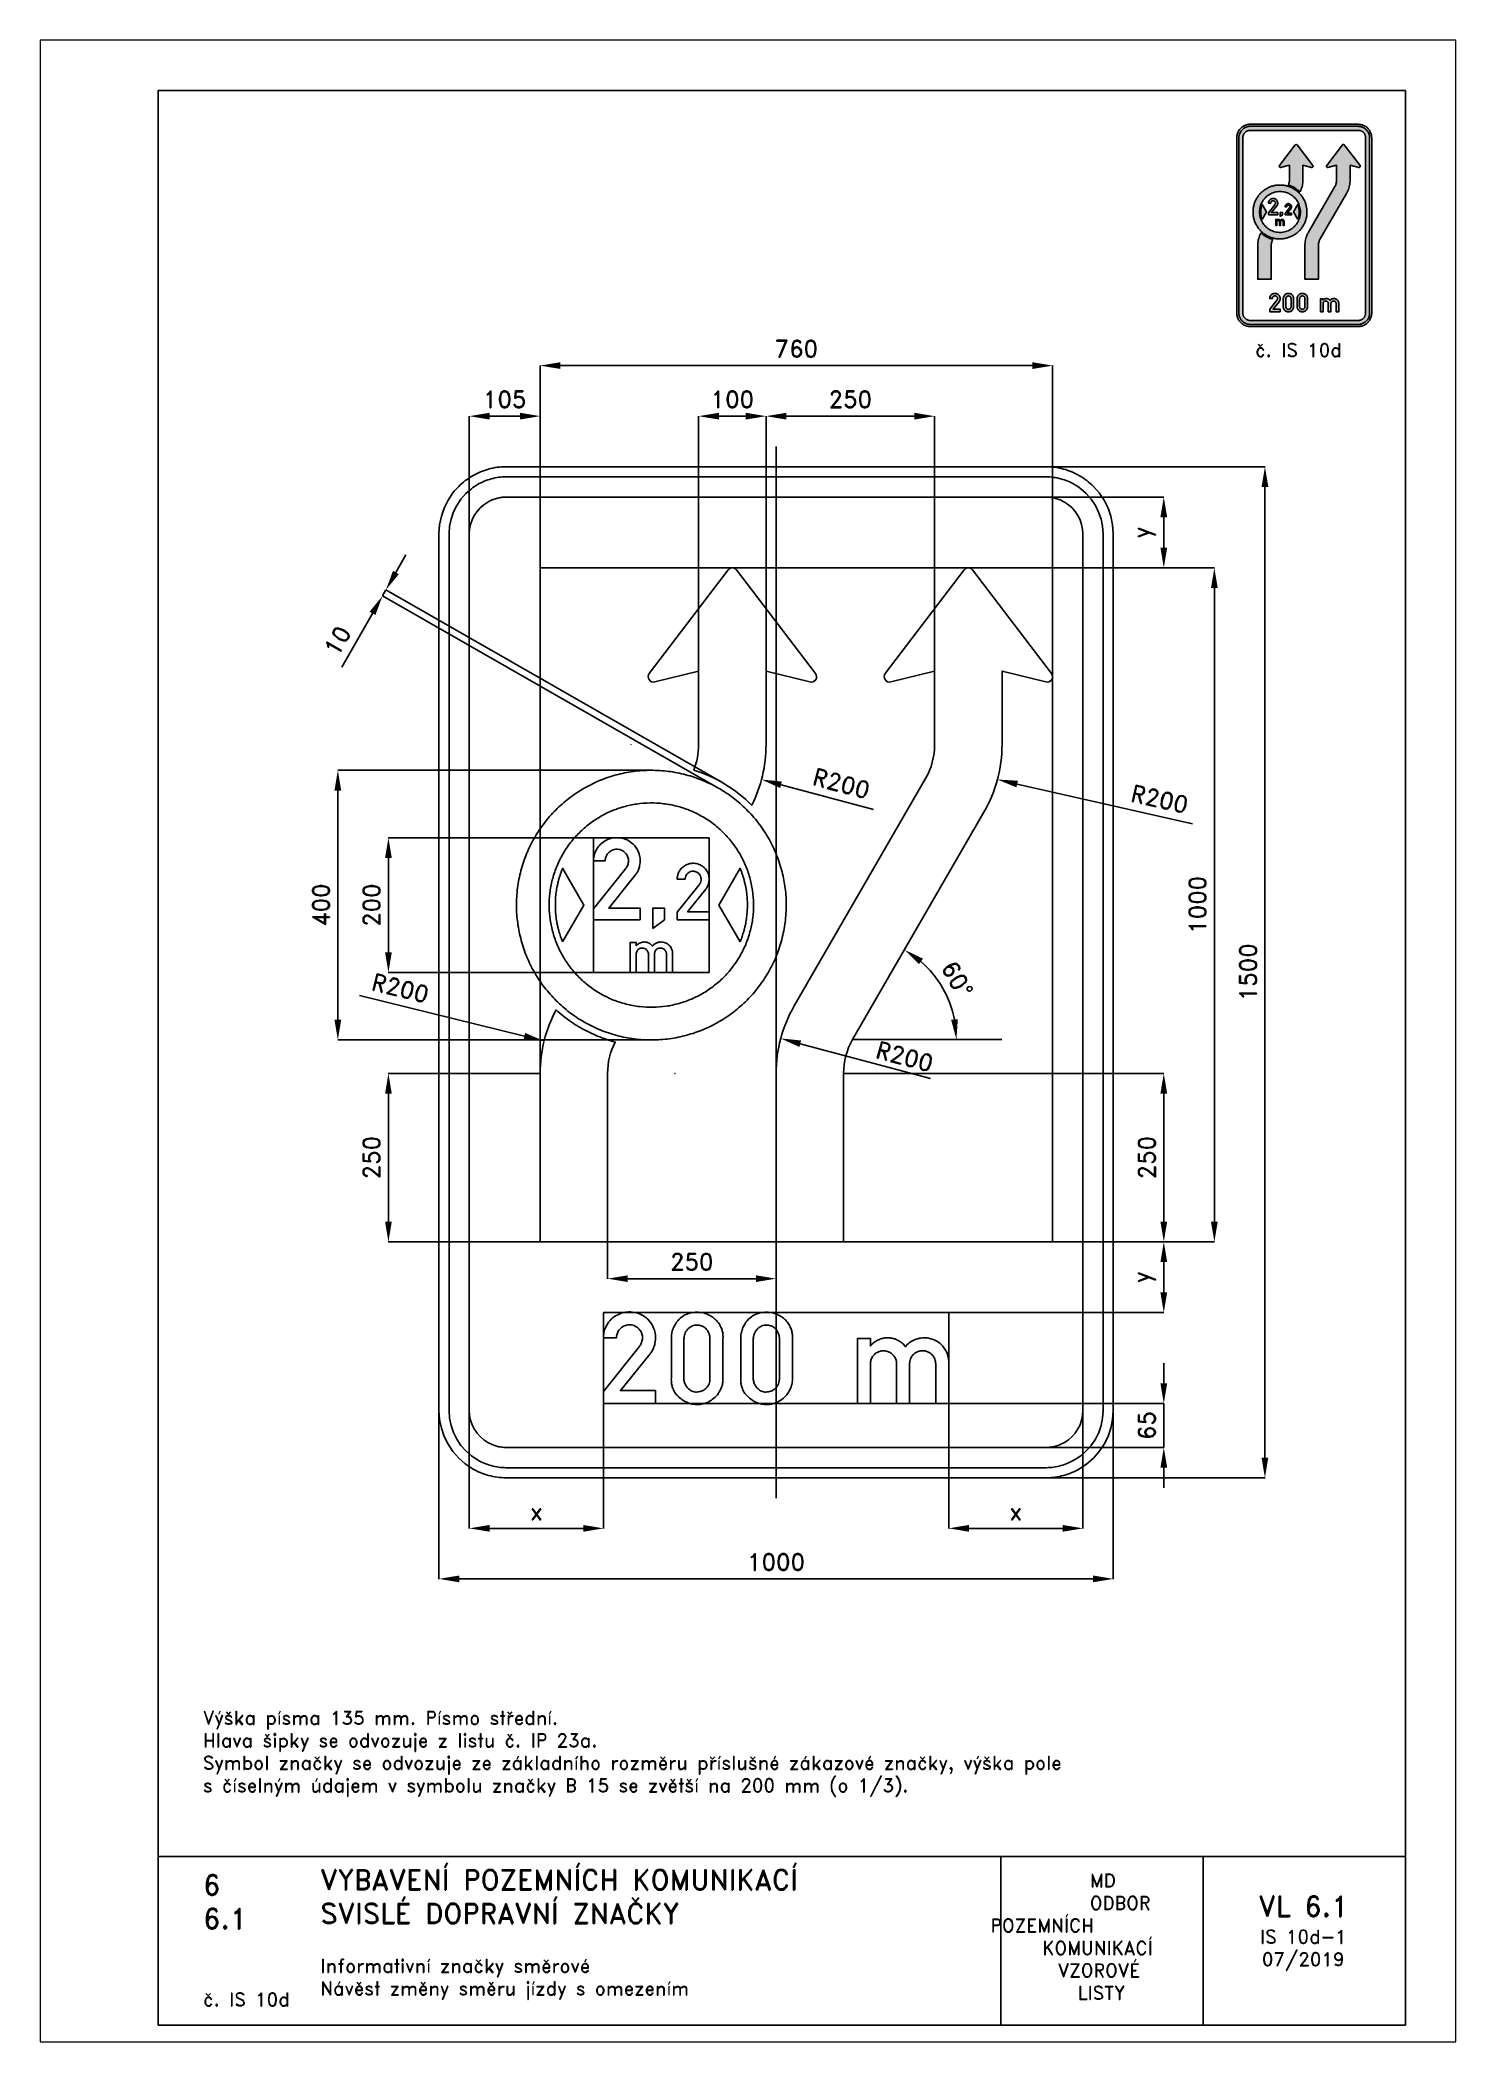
# Paper-space layout 'IS 10d-1' of a CAD drawing. Header units: millimetres. Extents: x 0 to 210, y 0 to 297.
# The model-space entities are those that its viewports show. They can reach past a viewport. Long polylines and large blocks are cut down to what shows.
import ezdxf

# ---------------------------------------------------------------- set-up
doc = ezdxf.new("R2010")
doc.units = ezdxf.units.MM
doc.header["$LTSCALE"] = 5
doc.linetypes.add('ČERCHOVANÁX2', pattern=[2, 1, -0.5, 0, -0.5])
doc.linetypes.add('ČÁRKOVANÁX2', pattern=[1.5, 1, -0.5])
for name, color, linetype in [('Kóty', 2, 'Continuous'), ('Rozpiska', 7, 'Continuous'), ('Značka', 7, 'Continuous')]:
    doc.layers.add(name, color=color, linetype=linetype)
doc.layers.add('Rámeček', color=6, linetype='Continuous', plot=False)
doc.styles.get("Standard").update_dxf_attribs({"font": 'romand.shx', "height": 25})
doc.dimstyles.get("Standard").update_dxf_attribs({"dimtxt": 25, "dimasz": 30, "dimexe": 0.18, "dimexo": 0.0625, "dimgap": 12.5, "dimtad": 1, "dimdec": 0, "dimzin": 0, "dimdsep": 46, "dimtxsty": 'Standard', "dimcen": 0.09, "dimadec": 0, "dimazin": 0, "dimtfac": 1, "dimtdec": 0, "dimtofl": 0, "dimtmove": 0, "dimatfit": 3, "dimfxl": 1, "dimtolj": 1, "dimtzin": 0, "dimarcsym": 0})

psp = doc.layouts.new('IS 10d-1')

# ---------------------------------------------------------------- texts
at = {"layer": 'Rozpiska', "color": 7, "attachment_point": 1}
for s, width, gutter_width, heights, insert, char_height in [('\\pi2.71429;č. IS 10d', 20, 125, [0], (177.5, 252), 2), ('Výška písma 135 mm. Písmo střední.\\PHlava šipky se odvozuje z listu č. IP 23a.{\\H1.83333x; }\\PSymbol značky se odvozuje ze základního rozměru příslušné zákazové značky, výška pole{\\H1.55556x; }\\Ps číselným údajem v symbolu značky B 15 se zvětší na 200 mm (o 1/3).{\\H1.83862x; }', 167.386, 100, [0], (24.15, 49.08), 2), ('6', 149.0422, 100, [0], (24.17, 24.77), 3), ('{\\C6;VYBAVENÍ POZEMNÍCH KOMUNIKACÍ\\P}SVISLÉ DOPRAVNÍ ZNAČKY{\\H1.34524x; }', 149.0422, 100, [0], (41.56, 25.56), 3), ('\\pi14.7414;{\\C6;MD\\P\\pi2.36044;}ODBOR POZEMNÍCH{\\H1.57143x; }\\P\\pi7.69378;KOMUNIKACÍ{\\H1.5x; }\\P\\pi9.97949;{\\C6;VZOROVÉ\\H1.47619x; \\H0.67742x;\\P\\pi12.93187;LISTY\\H1.26984x; }', 33.1018, 100, [0], (140.95, 24.95), 2), ('\\pi1.03113;{\\H1.5x;\\C6;VL 6.1\\P\\pi1.26919;\\H0.66667x;IS 10d-1\\H1.66666x; \\H0.6x;\\P\\pi1.5549;07/2019\\H1.80159x; }', 16.0623, 100, [0], (179.66, 21.61), 2), ('6.1', 149.0422, 100, [0], (24.17, 19.78), 3), ('{\\C6;Informativní značky směrové\\P}Návěst změny směru jízdy s omezením{\\H1.83333x; }', 149.0422, 100, [0], (41.56, 12.29), 2), ('{\\C6;č. IS 10d}', 18.3305, 100, [2.67], (24.18, 7.3), 2)]:
    psp.add_mtext_dynamic_manual_height_columns(s, width=width, gutter_width=gutter_width, heights=heights, dxfattribs=dict(at, insert=insert, char_height=char_height))

msp = doc.modelspace()

# ---------------------------------------------------------------- texts
at = {"layer": 'Kóty', "insert": (190.6, -125.1), "char_height": 25, "attachment_point": 5, "rotation": 345}
msp.add_mtext('\\A1;R200', dxfattribs=at)

# ---------------------------------------------------------------- blocks, each defined once
blk = doc.blocks.new('*D0')
at = {"layer": 'Defpoints', "color": 0, "transparency": 16777216}
for p in [(-500, -630.3), (500, -630.3), (500, -900)]:
    blk.add_point(p, dxfattribs=at)
at = {"layer": 'Kóty', "color": 0, "lineweight": -2, "transparency": 16777216}
for p, q in [((-500, -630.3), (-500, -900.2)), ((500, -630.3), (500, -900.2)), ((-470, -900), (470, -900))]:
    blk.add_line(p, q, dxfattribs=at)
at = {"layer": 'Kóty', "color": 0, "transparency": 16777216}
for points in [[(-470, -895), (-470, -905), (-500, -900)], [(470, -895), (470, -905), (500, -900)]]:
    blk.add_solid(points, dxfattribs=at)
at = {"layer": 'Kóty', "color": 0, "transparency": 16777216, "insert": (0, -875), "char_height": 25, "attachment_point": 5}
blk.add_mtext('\\A1;1000', dxfattribs=at)
blk = doc.blocks.new('*D1')
at = {"layer": 'Defpoints', "color": 0, "transparency": 16777216}
for p in [(256, -640), (575, -640), (350.1, -705)]:
    blk.add_point(p, dxfattribs=at)
at = {"layer": 'Kóty', "color": 0, "lineweight": -2, "transparency": 16777216}
for p, q in [((575, -610), (575, -580)), ((256.1, -640), (575.2, -640)), ((350.2, -705), (575.2, -705)), ((575, -735), (575, -765))]:
    blk.add_line(p, q, dxfattribs=at)
at = {"layer": 'Kóty', "color": 0, "transparency": 16777216}
for points in [[(570, -610), (580, -610), (575, -640)], [(570, -735), (580, -735), (575, -705)]]:
    blk.add_solid(points, dxfattribs=at)
at = {"layer": 'Kóty', "color": 0, "transparency": 16777216, "insert": (550, -672.5), "char_height": 25, "attachment_point": 5, "rotation": 90}
blk.add_mtext('\\A1;65', dxfattribs=at)
blk = doc.blocks.new('*D2')
at = {"layer": 'Defpoints', "color": 0, "transparency": 16777216}
for p in [(410, -400), (575, -400), (256, -505)]:
    blk.add_point(p, dxfattribs=at)
at = {"layer": 'Kóty', "color": 0, "lineweight": -2, "transparency": 16777216}
for p, q in [((410.1, -400), (575.2, -400)), ((575, -475), (575, -430)), ((256.1, -505), (575.2, -505))]:
    blk.add_line(p, q, dxfattribs=at)
at = {"layer": 'Kóty', "color": 0, "transparency": 16777216}
for points in [[(570, -430), (580, -430), (575, -400)], [(570, -475), (580, -475), (575, -505)]]:
    blk.add_solid(points, dxfattribs=at)
at = {"layer": 'Kóty', "color": 0, "transparency": 16777216, "insert": (545.8, -452.5), "char_height": 25, "attachment_point": 5, "rotation": 90}
blk.add_mtext('\\A1;y', dxfattribs=at)
blk = doc.blocks.new('*D3')
at = {"layer": 'Defpoints', "color": 0, "transparency": 16777216}
for p in [(337.6, 705), (575, 705), (410.1, 600)]:
    blk.add_point(p, dxfattribs=at)
at = {"layer": 'Kóty', "color": 0, "lineweight": -2, "transparency": 16777216}
for p, q in [((337.7, 705), (575.2, 705)), ((575, 630), (575, 675)), ((410.1, 600), (575.2, 600))]:
    blk.add_line(p, q, dxfattribs=at)
at = {"layer": 'Kóty', "color": 0, "transparency": 16777216}
for points in [[(570, 675), (580, 675), (575, 705)], [(570, 630), (580, 630), (575, 600)]]:
    blk.add_solid(points, dxfattribs=at)
at = {"layer": 'Kóty', "color": 0, "transparency": 16777216, "insert": (545.8, 652.5), "char_height": 25, "attachment_point": 5, "rotation": 90}
blk.add_mtext('\\A1;y', dxfattribs=at)
blk = doc.blocks.new('*D4')
at = {"layer": 'Defpoints', "color": 0, "transparency": 16777216}
for p in [(-14.9, 825), (-114.9, 446.7), (-14.9, 446.7)]:
    blk.add_point(p, dxfattribs=at)
at = {"layer": 'Kóty', "color": 0, "lineweight": -2, "transparency": 16777216}
for p, q in [((-114.9, 446.8), (-114.9, 825.2)), ((-84.9, 825), (-44.9, 825)), ((-14.9, 446.8), (-14.9, 825.2))]:
    blk.add_line(p, q, dxfattribs=at)
at = {"layer": 'Kóty', "color": 0, "transparency": 16777216}
for points in [[(-84.9, 830), (-84.9, 820), (-114.9, 825)], [(-44.9, 830), (-44.9, 820), (-14.9, 825)]]:
    blk.add_solid(points, dxfattribs=at)
at = {"layer": 'Kóty', "color": 0, "transparency": 16777216, "insert": (-64.9, 850), "char_height": 25, "attachment_point": 5}
blk.add_mtext('\\A1;100', dxfattribs=at)
blk = doc.blocks.new('*D6')
at = {"layer": 'Defpoints', "color": 0, "transparency": 16777216}
for p in [(-350, 825), (-350, 600), (-455, 578.4)]:
    blk.add_point(p, dxfattribs=at)
at = {"layer": 'Kóty', "color": 0, "lineweight": -2, "transparency": 16777216}
for p, q in [((-455, 578.4), (-455, 825.2)), ((-425, 825), (-380, 825)), ((-350, 600.1), (-350, 825.2))]:
    blk.add_line(p, q, dxfattribs=at)
at = {"layer": 'Kóty', "color": 0, "transparency": 16777216}
for points in [[(-425, 830), (-425, 820), (-455, 825)], [(-380, 830), (-380, 820), (-350, 825)]]:
    blk.add_solid(points, dxfattribs=at)
at = {"layer": 'Kóty', "color": 0, "transparency": 16777216, "insert": (-402.5, 850), "char_height": 25, "attachment_point": 5}
blk.add_mtext('\\A1;105', dxfattribs=at)
blk = doc.blocks.new('*D8')
at = {"layer": 'Defpoints', "color": 0, "transparency": 16777216}
for p in [(256.0915, -640), (455, -640), (455, -825)]:
    blk.add_point(p, dxfattribs=at)
at = {"layer": 'Kóty', "color": 0, "lineweight": -2, "transparency": 16777216}
for p, q in [((256.0915, -640.0625), (256.0915, -825.18)), ((455, -640.0625), (455, -825.18)), ((286.0915, -825), (425, -825))]:
    blk.add_line(p, q, dxfattribs=at)
at = {"layer": 'Kóty', "color": 0, "transparency": 16777216}
for points in [[(286.0915, -820), (286.0915, -830), (256.0915, -825)], [(425, -820), (425, -830), (455, -825)]]:
    blk.add_solid(points, dxfattribs=at)
at = {"layer": 'Kóty', "color": 0, "transparency": 16777216, "insert": (355.54575, -800), "char_height": 25, "attachment_point": 5}
blk.add_mtext('\\A1;x', dxfattribs=at)
blk = doc.blocks.new('*D9')
at = {"layer": 'Defpoints', "color": 0, "transparency": 16777216}
for p in [(-455, -636.5), (-256, -640), (-256, -825)]:
    blk.add_point(p, dxfattribs=at)
at = {"layer": 'Kóty', "color": 0, "lineweight": -2, "transparency": 16777216}
for p, q in [((-455, -636.6), (-455, -825.2)), ((-256, -640.1), (-256, -825.2)), ((-425, -825), (-286, -825))]:
    blk.add_line(p, q, dxfattribs=at)
at = {"layer": 'Kóty', "color": 0, "transparency": 16777216}
for points in [[(-425, -820), (-425, -830), (-455, -825)], [(-286, -820), (-286, -830), (-256, -825)]]:
    blk.add_solid(points, dxfattribs=at)
at = {"layer": 'Kóty', "color": 0, "transparency": 16777216, "insert": (-355.5, -800), "char_height": 25, "attachment_point": 5}
blk.add_mtext('\\A1;x', dxfattribs=at)
blk = doc.blocks.new('*D10')
at = {"layer": 'Defpoints', "color": 0, "transparency": 16777216}
for p in [(-575, -150), (-350, -150), (-350, -400)]:
    blk.add_point(p, dxfattribs=at)
at = {"layer": 'Kóty', "color": 0, "lineweight": -2, "transparency": 16777216}
for p, q in [((-350.0625, -150), (-575.18, -150)), ((-575, -370), (-575, -180)), ((-350.0625, -400), (-575.18, -400))]:
    blk.add_line(p, q, dxfattribs=at)
at = {"layer": 'Kóty', "color": 0, "transparency": 16777216}
for points in [[(-580, -180), (-570, -180), (-575, -150)], [(-580, -370), (-570, -370), (-575, -400)]]:
    blk.add_solid(points, dxfattribs=at)
at = {"layer": 'Kóty', "color": 0, "transparency": 16777216, "insert": (-600, -275), "char_height": 25, "attachment_point": 5, "rotation": 90}
blk.add_mtext('\\A1;250', dxfattribs=at)
blk = doc.blocks.new('*D11')
at = {"layer": 'Defpoints', "color": 0, "transparency": 16777216}
for p in [(315, 249.2), (258.2, -47.3), (113.4, -100), (113.4, -100), (334.6, -100)]:
    blk.add_point(p, dxfattribs=at)
at = {"layer": 'Kóty', "color": 0, "lineweight": -2, "transparency": 16777216}
blk.add_arc((113.4, -100), 154.1, 11.1724, 48.8276, dxfattribs=at)
at = {"layer": 'Kóty', "color": 0, "transparency": 16777216}
for points in [[(211.9, 11.9), (217.8, 20.1), (190.4, 33.4)], [(269.5, -69.7), (259.6, -70.6), (267.5, -100)]]:
    blk.add_solid(points, dxfattribs=at)
at = {"layer": 'Kóty', "color": 0, "transparency": 16777216, "insert": (268.5, -10.5), "char_height": 25, "attachment_point": 5, "rotation": 300}
blk.add_mtext('\\A1;60°', dxfattribs=at)
blk = doc.blocks.new('*D12')
at = {"layer": 'Defpoints', "color": 0, "transparency": 16777216}
for p in [(410.125, 900), (-350, 600.0625), (410.125, 600)]:
    blk.add_point(p, dxfattribs=at)
at = {"layer": 'Kóty', "color": 0, "lineweight": -2, "transparency": 16777216}
for p, q in [((-350, 600.125), (-350, 900.18)), ((-320, 900), (380.125, 900)), ((410.125, 600.0625), (410.125, 900.18))]:
    blk.add_line(p, q, dxfattribs=at)
at = {"layer": 'Kóty', "color": 0, "transparency": 16777216}
for points in [[(-320, 905), (-320, 895), (-350, 900)], [(380.125, 905), (380.125, 895), (410.125, 900)]]:
    blk.add_solid(points, dxfattribs=at)
at = {"layer": 'Kóty', "color": 0, "transparency": 16777216, "insert": (30.0625, 925), "char_height": 25, "attachment_point": 5}
blk.add_mtext('\\A1;760', dxfattribs=at)
blk = doc.blocks.new('*D13')
at = {"layer": 'Defpoints', "color": 0, "transparency": 16777216}
for p in [(-575, 199.6), (-270.7, 199.6), (-270.7, -0.4)]:
    blk.add_point(p, dxfattribs=at)
at = {"layer": 'Kóty', "color": 0, "lineweight": -2, "transparency": 16777216}
for p, q in [((-270.7, 199.6), (-575.2, 199.6)), ((-575, 29.6), (-575, 169.6)), ((-270.7, -0.4), (-575.2, -0.4))]:
    blk.add_line(p, q, dxfattribs=at)
at = {"layer": 'Kóty', "color": 0, "transparency": 16777216}
for points in [[(-580, 169.6), (-570, 169.6), (-575, 199.6)], [(-580, 29.6), (-570, 29.6), (-575, -0.4)]]:
    blk.add_solid(points, dxfattribs=at)
at = {"layer": 'Kóty', "color": 0, "transparency": 16777216, "insert": (-600, 99.6), "char_height": 25, "attachment_point": 5, "rotation": 90}
blk.add_mtext('\\A1;200', dxfattribs=at)
blk = doc.blocks.new('*D14')
at = {"layer": 'Defpoints', "color": 0, "transparency": 16777216}
for p in [(-650, 299.6), (-182.3, 299.6), (-183.8, -100.4)]:
    blk.add_point(p, dxfattribs=at)
at = {"layer": 'Kóty', "color": 0, "lineweight": -2, "transparency": 16777216}
for p, q in [((-182.4, 299.6), (-650.2, 299.6)), ((-650, -70.4), (-650, 269.6)), ((-183.9, -100.4), (-650.2, -100.4))]:
    blk.add_line(p, q, dxfattribs=at)
at = {"layer": 'Kóty', "color": 0, "transparency": 16777216}
for points in [[(-655, 269.6), (-645, 269.6), (-650, 299.6)], [(-655, -70.4), (-645, -70.4), (-650, -100.4)]]:
    blk.add_solid(points, dxfattribs=at)
at = {"layer": 'Kóty', "color": 0, "transparency": 16777216, "insert": (-675, 99.6), "char_height": 25, "attachment_point": 5, "rotation": 90}
blk.add_mtext('\\A1;400', dxfattribs=at)
blk = doc.blocks.new('*D15')
at = {"layer": 'Defpoints', "color": 0, "transparency": 16777216}
for p in [(361.3, 750), (361.3, -750), (725, -750)]:
    blk.add_point(p, dxfattribs=at)
at = {"layer": 'Kóty', "color": 0, "lineweight": -2, "transparency": 16777216}
for p, q in [((361.4, 750), (725.2, 750)), ((725, 720), (725, -720)), ((361.4, -750), (725.2, -750))]:
    blk.add_line(p, q, dxfattribs=at)
at = {"layer": 'Kóty', "color": 0, "transparency": 16777216}
for points in [[(720, 720), (730, 720), (725, 750)], [(720, -720), (730, -720), (725, -750)]]:
    blk.add_solid(points, dxfattribs=at)
at = {"layer": 'Kóty', "color": 0, "transparency": 16777216, "insert": (700, 0), "char_height": 25, "attachment_point": 5, "rotation": 90}
blk.add_mtext('\\A1;1500', dxfattribs=at)
blk = doc.blocks.new('*D16')
at = {"layer": 'Defpoints', "color": 0, "transparency": 16777216}
for p in [(410.125, 600.0625), (650, 600.0625), (410.0625, -400)]:
    blk.add_point(p, dxfattribs=at)
at = {"layer": 'Kóty', "color": 0, "lineweight": -2, "transparency": 16777216}
for p, q in [((410.1875, 600.0625), (650.18, 600.0625)), ((650, -370), (650, 570.0625)), ((410.125, -400), (650.18, -400))]:
    blk.add_line(p, q, dxfattribs=at)
at = {"layer": 'Kóty', "color": 0, "transparency": 16777216}
for points in [[(645, 570.0625), (655, 570.0625), (650, 600.0625)], [(645, -370), (655, -370), (650, -400)]]:
    blk.add_solid(points, dxfattribs=at)
at = {"layer": 'Kóty', "color": 0, "transparency": 16777216, "insert": (625, 100.03125), "char_height": 25, "attachment_point": 5, "rotation": 90}
blk.add_mtext('\\A1;1000', dxfattribs=at)
blk = doc.blocks.new('*D17')
at = {"layer": 'Defpoints', "color": 0, "transparency": 16777216}
for p in [(100, -150), (575, -150), (410.125, -400)]:
    blk.add_point(p, dxfattribs=at)
at = {"layer": 'Kóty', "color": 0, "lineweight": -2, "transparency": 16777216}
for p, q in [((100.0625, -150), (575.18, -150)), ((575, -370), (575, -180)), ((410.1875, -400), (575.18, -400))]:
    blk.add_line(p, q, dxfattribs=at)
at = {"layer": 'Kóty', "color": 0, "transparency": 16777216}
for points in [[(570, -180), (580, -180), (575, -150)], [(570, -370), (580, -370), (575, -400)]]:
    blk.add_solid(points, dxfattribs=at)
at = {"layer": 'Kóty', "color": 0, "transparency": 16777216, "insert": (550, -275), "char_height": 25, "attachment_point": 5, "rotation": 90}
blk.add_mtext('\\A1;250', dxfattribs=at)
blk = doc.blocks.new('*D18')
at = {"layer": 'Defpoints', "color": 0, "transparency": 16777216}
for p in [(-250, -400), (0, -400), (0, -454.6)]:
    blk.add_point(p, dxfattribs=at)
at = {"layer": 'Kóty', "color": 0, "lineweight": -2, "transparency": 16777216}
for p, q in [((-250, -400.1), (-250, -454.8)), ((0, -400.1), (0, -454.8)), ((-220, -454.6), (-30, -454.6))]:
    blk.add_line(p, q, dxfattribs=at)
at = {"layer": 'Kóty', "color": 0, "transparency": 16777216}
for points in [[(-220, -449.6), (-220, -459.6), (-250, -454.6)], [(-30, -449.6), (-30, -459.6), (0, -454.6)]]:
    blk.add_solid(points, dxfattribs=at)
at = {"layer": 'Kóty', "color": 0, "transparency": 16777216, "insert": (-125, -429.6), "char_height": 25, "attachment_point": 5}
blk.add_mtext('\\A1;250', dxfattribs=at)
blk = doc.blocks.new('*D19')
at = {"layer": 'Defpoints', "color": 0, "transparency": 16777216}
for p in [(-344.2, -102.1), (-150, -150)]:
    blk.add_point(p, dxfattribs=at)
at = {"layer": 'Kóty', "color": 0, "lineweight": -2, "transparency": 16777216}
for p, q in [((-617.7, -34.5), (-373.3, -94.9)), ((-150.1, -150), (-149.9, -150)), ((-150, -150.1), (-150, -149.9))]:
    blk.add_line(p, q, dxfattribs=at)
at = {"layer": 'Kóty', "color": 0, "transparency": 16777216}
blk.add_solid([(-372.1, -90), (-374.5, -99.7), (-344.2, -102.1)], dxfattribs=at)
at = {"layer": 'Kóty', "color": 0, "transparency": 16777216, "insert": (-557.4, -23.7), "char_height": 25, "attachment_point": 5, "rotation": 346.1298}
blk.add_mtext('\\A1;R200', dxfattribs=at)
blk = doc.blocks.new('*D20')
at = {"layer": 'Defpoints', "color": 0, "transparency": 16777216}
for p in [(133.3, 330.1), (328.3, 285.9)]:
    blk.add_point(p, dxfattribs=at)
at = {"layer": 'Kóty', "color": 0, "lineweight": -2, "transparency": 16777216}
for p, q in [((133.2, 330.1), (133.3, 330.1)), ((133.3, 330), (133.3, 330.2)), ((617.8, 220.1), (357.6, 279.2))]:
    blk.add_line(p, q, dxfattribs=at)
at = {"layer": 'Kóty', "color": 0, "transparency": 16777216}
blk.add_solid([(358.7, 284.1), (356.4, 274.3), (328.3, 285.9)], dxfattribs=at)
at = {"layer": 'Kóty', "color": 0, "transparency": 16777216, "insert": (568.8, 256.9), "char_height": 25, "attachment_point": 5, "rotation": 347.2121}
blk.add_mtext('\\A1;R200', dxfattribs=at)
blk = doc.blocks.new('*D21')
at = {"layer": 'Defpoints', "color": 0, "transparency": 16777216}
for p in [(235.1, 825), (-14.9, 446.8), (235.1, 446.8)]:
    blk.add_point(p, dxfattribs=at)
at = {"layer": 'Kóty', "color": 0, "lineweight": -2, "transparency": 16777216}
for p, q in [((-14.9, 446.9), (-14.9, 825.2)), ((15.1, 825), (205.1, 825)), ((235.1, 446.9), (235.1, 825.2))]:
    blk.add_line(p, q, dxfattribs=at)
at = {"layer": 'Kóty', "color": 0, "transparency": 16777216}
for points in [[(15.1, 830), (15.1, 820), (-14.9, 825)], [(205.1, 830), (205.1, 820), (235.1, 825)]]:
    blk.add_solid(points, dxfattribs=at)
at = {"layer": 'Kóty', "color": 0, "transparency": 16777216, "insert": (110.1, 850), "char_height": 25, "attachment_point": 5}
blk.add_mtext('\\A1;250', dxfattribs=at)
blk = doc.blocks.new('*D22')
at = {"layer": 'Defpoints', "color": 0, "transparency": 16777216}
for p in [(-214.9, 337.6), (-21.7, 285.9)]:
    blk.add_point(p, dxfattribs=at)
at = {"layer": 'Kóty', "color": 0, "lineweight": -2, "transparency": 16777216}
for p, q in [((-215, 337.6), (-214.8, 337.6)), ((-214.9, 337.5), (-214.9, 337.7)), ((144.3, 241.4), (7.3, 278.1))]:
    blk.add_line(p, q, dxfattribs=at)
at = {"layer": 'Kóty', "color": 0, "transparency": 16777216}
blk.add_solid([(8.6, 282.9), (6, 273.3), (-21.7, 285.9)], dxfattribs=at)
at = {"layer": 'Kóty', "color": 0, "transparency": 16777216, "insert": (96.8, 280), "char_height": 25, "attachment_point": 5, "rotation": 345}
blk.add_mtext('\\A1;R200', dxfattribs=at)
blk = doc.blocks.new('*D23')
at = {"layer": 'Defpoints', "color": 0, "transparency": 16777216}
for p in [(-583.7, 558.4), (-86.6, 273.7), (-81.6, 282.4)]:
    blk.add_point(p, dxfattribs=at)
at = {"layer": 'Kóty', "color": 0, "lineweight": -2, "transparency": 16777216}
for p, q in [((-563.9, 593.1), (-549, 619.1)), ((-81.7, 282.4), (-578.9, 567.1)), ((-86.6, 273.8), (-583.9, 558.5)), ((-598.7, 532.3), (-644.3, 452.6))]:
    blk.add_line(p, q, dxfattribs=at)
at = {"layer": 'Kóty', "color": 0, "transparency": 16777216}
for points in [[(-568.2, 595.6), (-559.5, 590.6), (-578.8, 567.1)], [(-603, 534.8), (-594.3, 529.9), (-583.7, 558.4)]]:
    blk.add_solid(points, dxfattribs=at)
at = {"layer": 'Kóty', "color": 0, "transparency": 16777216, "insert": (-650.6, 491.9), "char_height": 25, "attachment_point": 5, "rotation": 60.2083}
blk.add_mtext('\\A1;10', dxfattribs=at)

# ---------------------------------------------------------------- dimensions: what is measured, and where the dimension line sits
at = {"layer": 'Kóty'}
for base, p1, p2, picture, middle in [((410.1, 900), (-350, 600.1), (410.1, 600), '*D12', (30.1, 925)), ((-350, 825), (-455, 578.4), (-350, 600), '*D6', (-402.5, 850)), ((-14.9, 825), (-114.9, 446.7), (-14.9, 446.7), '*D4', (-64.9, 850)), ((235.1, 825), (-14.9, 446.8), (235.1, 446.8), '*D21', (110.1, 850)), ((0, -454.6), (-250, -400), (0, -400), '*D18', (-125, -429.6)), ((500, -900), (-500, -630.3), (500, -630.3), '*D0', (0, -875))]:
    dim = msp.add_linear_dim(base=base, p1=p1, p2=p2, dimstyle='Standard', dxfattribs=at)
    dim.commit()
    dim.dimension.update_dxf_attribs({"geometry": picture, "text_midpoint": middle})
for base, p1, p2, picture, middle in [((725, -750), (361.3, 750), (361.3, -750), '*D15', (700, 0)), ((650, 600.1), (410.1, -400), (410.1, 600.1), '*D16', (625, 100)), ((-650, 299.6), (-183.8, -100.4), (-182.3, 299.6), '*D14', (-675, 99.6)), ((-575, 199.6), (-270.7, -0.4), (-270.7, 199.6), '*D13', (-600, 99.6)), ((-575, -150), (-350, -400), (-350, -150), '*D10', (-600, -275)), ((575, -150), (410.1, -400), (100, -150), '*D17', (550, -275)), ((575, -640), (350.1, -705), (256, -640), '*D1', (550, -672.5))]:
    dim = msp.add_linear_dim(base=base, p1=p1, p2=p2, angle=90, dimstyle='Standard', dxfattribs=at)
    dim.commit()
    dim.dimension.update_dxf_attribs({"geometry": picture, "text_midpoint": middle})
for base, p1, p2, picture, middle in [((575, 705), (410.1, 600), (337.6, 705), '*D3', (545.8, 652.5)), ((575, -400), (256, -505), (410, -400), '*D2', (545.8, -452.5))]:
    dim = msp.add_linear_dim(base=base, p1=p1, p2=p2, angle=90, text='y', dimstyle='Standard', dxfattribs=at)
    dim.commit()
    dim.dimension.update_dxf_attribs({"geometry": picture, "text_midpoint": middle})
dim = msp.add_aligned_dim(p1=(-81.6, 282.4), p2=(-86.6, 273.7), distance=-572.9, dimstyle='Standard', dxfattribs=at)
dim.commit()
dim.dimension.update_dxf_attribs({"geometry": '*D23', "text_midpoint": (-650.6, 491.9)})
dim = msp.add_radius_dim(center=(-214.9, 337.6), mpoint=(-21.7, 285.9), dimstyle='Standard', dxfattribs=at)
dim.commit()
dim.dimension.update_dxf_attribs({"geometry": '*D22', "text_midpoint": (96.8, 280)})
for center, mpoint, picture, middle in [((133.3, 330.1), (328.3, 285.9), '*D20', (563.3, 232.5)), ((-150, -150), (-344.2, -102.1), '*D19', (-563.4, -47.9))]:
    dim = msp.add_radius_dim(center=center, mpoint=mpoint, dimstyle='Standard', dxfattribs=at)
    dim.commit()
    dim.dimension.update_dxf_attribs({"geometry": picture, "text_midpoint": middle, "dimtype": 164})
dim = msp.add_angular_dim_2l(base=(258.2, -47.3), line1=((315, 249.2), (113.4, -100)), line2=((113.4, -100), (334.6, -100)), dimstyle='Standard', dxfattribs=at)
dim.commit()
dim.dimension.update_dxf_attribs({"geometry": '*D11', "text_midpoint": (268.5, -10.5)})
for base, p1, p2, picture, middle in [((-256, -825), (-455, -636.5), (-256, -640), '*D9', (-355.5, -800)), ((455, -825), (256.1, -640), (455, -640), '*D8', (355.5, -800))]:
    dim = msp.add_linear_dim(base=base, p1=p1, p2=p2, text='x', dimstyle='Standard', dxfattribs=at)
    dim.commit()
    dim.dimension.update_dxf_attribs({"geometry": picture, "text_midpoint": middle})

# ---------------------------------------------------------------- linework, layer by layer
at = {"layer": 'Kóty'}
msp.add_line((229.2, -157.5), (35.8, -106), dxfattribs=at)
for points in [[(-583.7, 558.4), (-578.8, 567.1)], [(-597.6, 537.1), (-592.5, 545.7)], [(113.4, -100), (334.6, -100)], [(575, -705), (575, -640)]]:
    msp.add_lwpolyline(points, dxfattribs=at)
msp.add_solid([(37.1, -101.2), (34.5, -110.8), (6.8, -98.2)], dxfattribs=at)
at = {"layer": 'Značka', "color": 6, "linetype": 'ČERCHOVANÁX2', "ltscale": 5}
msp.add_lwpolyline([(0, -780), (0, 780)], dxfattribs=at)
at = {"layer": 'Značka', "color": 5}
for points in [[(-400, -750), (-400.4, -750), (-400.8, -750, -0.032183), (-413.7, -749.1, -0.035439), (-426.4, -746.5, -0.036257), (-438.7, -742.3, -0.03443), (-450.2, -736.5, -0.033714), (-461, -729.3), (-470.7, -720.7), (-479.3, -711), (-486.5, -700.2), (-492.3, -688.7), (-496.5, -676.4), (-499.1, -663.7), (-500, -650.8), (-500, -650.4), (-500, -650), (-500, 650), (-500, 650.4), (-500, 650.8), (-499.1, 663.7), (-496.5, 676.4), (-492.3, 688.7), (-486.5, 700.2), (-479.3, 711, -0.034099), (-470.7, 720.7, -0.034202), (-461, 729.3, -0.034225), (-450.2, 736.5, -0.034051), (-438.6, 742.3, -0.033415), (-426.4, 746.5, -0.034124), (-413.7, 749.1, -0.036744), (-400.8, 750), (-400.4, 750), (-400, 750), (400, 750), (400.4, 750), (400.8, 750, -0.032182), (413.7, 749.1, -0.035447), (426.4, 746.5, -0.036272), (438.7, 742.3, -0.034433), (450.2, 736.5, -0.033723), (461, 729.3, -0.034091), (470.7, 720.7), (479.3, 711), (486.5, 700.2), (492.3, 688.7), (496.5, 676.4), (499.1, 663.7), (500, 650.8), (500, 650.4), (500, 650), (500, -650), (500, -650.4), (500, -650.8), (499.1, -663.7), (496.5, -676.4), (492.3, -688.7), (486.5, -700.2), (479.3, -711), (470.7, -720.7), (461, -729.3), (450.2, -736.5, -0.034044), (438.6, -742.3, -0.033411), (426.4, -746.5, -0.034122), (413.7, -749.1, -0.036743), (400.8, -750), (400.4, -750), (400, -750), (-400, -750)], [(-400, -735), (-400.3, -735), (-400.7, -735, -0.03218), (-411.6, -734.2, -0.035444), (-422.4, -732, -0.03627), (-432.9, -728.5, -0.034415), (-442.7, -723.5, -0.033717), (-451.9, -717.4), (-460.1, -710.1), (-467.4, -701.9), (-473.5, -692.7), (-478.4, -682.9), (-482, -672.4), (-484.3, -661.6), (-485, -650.7), (-485, -650.3), (-485, -650), (-485, 650), (-485, 650.3), (-485, 650.7), (-484.2, 661.6), (-482, 672.4), (-478.5, 682.9), (-473.5, 692.7), (-467.4, 701.8), (-460.1, 710.1), (-451.9, 717.4, -0.03422), (-442.7, 723.5, -0.034057), (-432.9, 728.4, -0.0334), (-422.4, 732, -0.034125), (-411.6, 734.3, -0.036744), (-400.7, 735), (-400.3, 735), (-400, 735), (400, 735), (400.3, 735), (400.7, 735, -0.032173), (411.6, 734.2, -0.03544), (422.4, 732, -0.036264), (432.9, 728.5, -0.034423), (442.7, 723.5, -0.033724), (451.9, 717.4), (460.1, 710.1), (467.4, 701.9), (473.5, 692.7), (478.4, 682.8), (482, 672.4), (484.3, 661.6), (485, 650.7), (485, 650.3), (485, 650), (485, -650), (485, -650.3), (485, -650.7), (484.2, -661.6), (482, -672.4), (478.5, -682.9), (473.5, -692.7), (467.4, -701.9), (460.1, -710.1), (451.9, -717.4), (442.7, -723.5), (432.9, -728.4, -0.033404), (422.4, -732, -0.034131), (411.6, -734.3, -0.036744), (400.7, -735), (400.3, -735), (400, -735), (-400, -735)], [(-400, -705), (400, -705), (400.2, -705), (400.4, -705, 0.032177), (407.5, -704.5, 0.035431), (414.5, -703.1, 0.036232), (421.3, -700.8), (427.6, -697.6), (433.6, -693.6), (438.9, -688.9), (443.6, -683.6), (447.6, -677.6), (450.8, -671.3), (453.1, -664.5), (454.5, -657.5), (455, -650.4), (455, -650.2), (455, -650), (455, 650), (455, 650.2), (455, 650.4), (454.5, 657.5), (453.1, 664.5), (450.8, 671.3), (447.6, 677.6), (443.6, 683.5), (438.9, 688.9), (433.6, 693.6), (427.6, 697.6), (421.3, 700.8, 0.033381), (414.5, 703, 0.0341), (407.5, 704.5, 0.036743), (400.4, 705), (400.2, 705), (400, 705), (-400, 705), (-400.2, 705), (-400.4, 705, 0.032168), (-407.5, 704.5, 0.035417), (-414.5, 703, 0.036231), (-421.3, 700.8, 0.034399), (-427.6, 697.6), (-433.6, 693.6), (-438.9, 688.9), (-443.6, 683.5), (-447.6, 677.6), (-450.8, 671.3), (-453.1, 664.5), (-454.5, 657.5), (-455, 650.4), (-455, 650.2), (-455, 650), (-455, -650), (-455, -650.2), (-455, -650.4), (-454.5, -657.5), (-453.1, -664.5), (-450.8, -671.3), (-447.6, -677.6), (-443.6, -683.6), (-438.9, -688.9), (-433.6, -693.6), (-427.6, -697.6), (-421.3, -700.7), (-414.5, -703.1, 0.03412), (-407.5, -704.5, 0.036746), (-400.4, -705), (-400.2, -705), (-400, -705)], [(-270.7, 77.9), (-270.7, 94.1), (-223.4, 153.5, 0.004071), (-222.8, 154.4, 0.012139), (-222.1, 155.3, 0.08299), (-219.5, 160.7, 0.094408), (-219, 166.6, 0.092134), (-220.2, 171.9, 0.08404), (-223.3, 176.6, 0.098137), (-228.6, 180.8, 0.106051), (-235.1, 182.5, 0.106168), (-241.7, 181.7, 0.099954), (-247.5, 178.3, 0.083722), (-251.1, 174.1, 0.091648), (-253, 169, 0.026146), (-253.3, 167.2, 0.008682), (-253.5, 165.3), (-270.7, 165.3, -0.003377), (-270.6, 166.9, -0.010131), (-270.6, 168.5, -0.059422), (-269.1, 175.8, -0.058235), (-266, 182.5, -0.072151), (-260.3, 190, -0.072222), (-252.7, 195.5, -0.061479), (-245.4, 198.5, -0.059941), (-237.6, 199.6, -0.083063), (-226.4, 198.3, -0.087047), (-216.3, 193.4, -0.087765), (-208.2, 185.6, -0.087799), (-203.2, 175.5, -0.068484), (-201.7, 166.9, -0.062422), (-202.4, 158.2, -0.05069), (-204.3, 151.7, -0.061844), (-207.6, 145.9, -0.008353), (-208.2, 145, -0.002783), (-208.9, 144.1), (-248.1, 95.2), (-201.8, 95.2), (-201.8, 77.9), (-270.7, 77.9)], [(-270.7, 77.9), (-270.7, 94.1), (-223.4, 153.5, 0.004071), (-222.8, 154.4, 0.012139), (-222.1, 155.3, 0.08299), (-219.5, 160.7, 0.094408), (-219, 166.6, 0.092134), (-220.2, 171.9, 0.08404), (-223.3, 176.6, 0.098137), (-228.6, 180.8, 0.106051), (-235.1, 182.5, 0.106168), (-241.7, 181.7, 0.099954), (-247.5, 178.3, 0.083722), (-251.1, 174.1, 0.091648), (-253, 169, 0.026146), (-253.3, 167.2, 0.008682), (-253.5, 165.3), (-270.7, 165.3, -0.003377), (-270.6, 166.9, -0.010131), (-270.6, 168.5, -0.059422), (-269.1, 175.8, -0.058235), (-266, 182.5, -0.072151), (-260.3, 190, -0.072222), (-252.7, 195.5, -0.061479), (-245.4, 198.5, -0.059941), (-237.6, 199.6, -0.083063), (-226.4, 198.3, -0.087047), (-216.3, 193.4, -0.087765), (-208.2, 185.6, -0.087799), (-203.2, 175.5, -0.068484), (-201.7, 166.9, -0.062422), (-202.4, 158.2, -0.05069), (-204.3, 151.7, -0.061844), (-207.6, 145.9, -0.008353), (-208.2, 145, -0.002783), (-208.9, 144.1), (-248.1, 95.2), (-201.8, 95.2), (-201.8, 77.9), (-270.7, 77.9)], [(-270.7, 77.9), (-270.7, 94.1), (-223.4, 153.5, 0.004071), (-222.8, 154.4, 0.012139), (-222.1, 155.3, 0.08299), (-219.5, 160.7, 0.094408), (-219, 166.6, 0.092134), (-220.2, 171.9, 0.08404), (-223.3, 176.6, 0.098137), (-228.6, 180.8, 0.106051), (-235.1, 182.5, 0.106168), (-241.7, 181.7, 0.099954), (-247.5, 178.3, 0.083722), (-251.1, 174.1, 0.091648), (-253, 169, 0.026146), (-253.3, 167.2, 0.008682), (-253.5, 165.3), (-270.7, 165.3, -0.003377), (-270.6, 166.9, -0.010131), (-270.6, 168.5, -0.059422), (-269.1, 175.8, -0.058235), (-266, 182.5, -0.072151), (-260.3, 190, -0.072222), (-252.7, 195.5, -0.061479), (-245.4, 198.5, -0.059941), (-237.6, 199.6, -0.083063), (-226.4, 198.3, -0.087047), (-216.3, 193.4, -0.087765), (-208.2, 185.6, -0.087799), (-203.2, 175.5, -0.068484), (-201.7, 166.9, -0.062422), (-202.4, 158.2, -0.05069), (-204.3, 151.7, -0.061844), (-207.6, 145.9, -0.008353), (-208.2, 145, -0.002783), (-208.9, 144.1), (-248.1, 95.2), (-201.8, 95.2), (-201.8, 77.9), (-270.7, 77.9)], [(-270.7, 77.9), (-270.7, 94.1), (-223.4, 153.5, 0.004071), (-222.8, 154.4, 0.012139), (-222.1, 155.3, 0.08299), (-219.5, 160.7, 0.094408), (-219, 166.6, 0.092134), (-220.2, 171.9, 0.08404), (-223.3, 176.6, 0.098137), (-228.6, 180.8, 0.106051), (-235.1, 182.5, 0.106168), (-241.7, 181.7, 0.099954), (-247.5, 178.3, 0.083722), (-251.1, 174.1, 0.091648), (-253, 169, 0.026146), (-253.3, 167.2, 0.008682), (-253.5, 165.3), (-270.7, 165.3, -0.003377), (-270.6, 166.9, -0.010131), (-270.6, 168.5, -0.059422), (-269.1, 175.8, -0.058235), (-266, 182.5, -0.072151), (-260.3, 190, -0.072222), (-252.7, 195.5, -0.061479), (-245.4, 198.5, -0.059941), (-237.6, 199.6, -0.083063), (-226.4, 198.3, -0.087047), (-216.3, 193.4, -0.087765), (-208.2, 185.6, -0.087799), (-203.2, 175.5, -0.068484), (-201.7, 166.9, -0.062422), (-202.4, 158.2, -0.05069), (-204.3, 151.7, -0.061844), (-207.6, 145.9, -0.008353), (-208.2, 145, -0.002783), (-208.9, 144.1), (-248.1, 95.2), (-201.8, 95.2), (-201.8, 77.9), (-270.7, 77.9)], [(-316.6, 45.1), (-285, 99.6), (-316.6, 154.2), (-316.7, 154.1), (-316.7, 154), (-316.9, 153.6), (-317, 153.3), (-317.2, 152.8), (-317.4, 152.4, 0.008441), (-319, 148.1, 0.010131), (-320.5, 143.6, 0.009595), (-321.9, 139.2, 0.006815), (-323.1, 134.7, 0.006632), (-324.1, 130.1, 0.009046), (-325.1, 125.6, 0.009795), (-325.9, 121, 0.008885), (-326.5, 116.4, 0.008869), (-327, 111.7, 0.009745), (-327.3, 107.1, 0.009043), (-327.4, 102.4, 0.006757), (-327.4, 97.7, 0.006755), (-327.3, 93.1, 0.009039), (-327, 88.4, 0.009746), (-326.6, 83.8, 0.008884), (-326, 79.2, 0.00889), (-325.3, 74.6, 0.009763), (-324.4, 70, 0.009034), (-323.3, 65.5, 0.006697), (-322.1, 60.9, 0.005982), (-320.9, 56.9, 0.007979), (-319.6, 52.9, 0.007189), (-318.5, 49.8, 0.007211), (-317.3, 46.6), (-317, 45.8), (-316.6, 45.1)], [(-316.6, 45.1), (-285, 99.6), (-316.6, 154.2), (-316.7, 154.1), (-316.7, 154), (-316.9, 153.6), (-317, 153.3), (-317.2, 152.8), (-317.4, 152.4, 0.008441), (-319, 148.1, 0.010131), (-320.5, 143.6, 0.009595), (-321.9, 139.2, 0.006815), (-323.1, 134.7, 0.006632), (-324.1, 130.1, 0.009046), (-325.1, 125.6, 0.009795), (-325.9, 121, 0.008885), (-326.5, 116.4, 0.008869), (-327, 111.7, 0.009745), (-327.3, 107.1, 0.009043), (-327.4, 102.4, 0.006757), (-327.4, 97.7, 0.006755), (-327.3, 93.1, 0.009039), (-327, 88.4, 0.009746), (-326.6, 83.8, 0.008884), (-326, 79.2, 0.00889), (-325.3, 74.6, 0.009763), (-324.4, 70, 0.009034), (-323.3, 65.5, 0.006697), (-322.1, 60.9, 0.005982), (-320.9, 56.9, 0.007979), (-319.6, 52.9, 0.007189), (-318.5, 49.8, 0.007211), (-317.3, 46.6), (-317, 45.8), (-316.6, 45.1)], [(-316.6, 45.1), (-285, 99.6), (-316.6, 154.2), (-316.7, 154.1), (-316.7, 154), (-316.9, 153.6), (-317, 153.3), (-317.2, 152.8), (-317.4, 152.4, 0.008441), (-319, 148.1, 0.010131), (-320.5, 143.6, 0.009595), (-321.9, 139.2, 0.006815), (-323.1, 134.7, 0.006632), (-324.1, 130.1, 0.009046), (-325.1, 125.6, 0.009795), (-325.9, 121, 0.008885), (-326.5, 116.4, 0.008869), (-327, 111.7, 0.009745), (-327.3, 107.1, 0.009043), (-327.4, 102.4, 0.006757), (-327.4, 97.7, 0.006755), (-327.3, 93.1, 0.009039), (-327, 88.4, 0.009746), (-326.6, 83.8, 0.008884), (-326, 79.2, 0.00889), (-325.3, 74.6, 0.009763), (-324.4, 70, 0.009034), (-323.3, 65.5, 0.006697), (-322.1, 60.9, 0.005982), (-320.9, 56.9, 0.007979), (-319.6, 52.9, 0.007189), (-318.5, 49.8, 0.007211), (-317.3, 46.6), (-317, 45.8), (-316.6, 45.1)], [(-316.6, 45.1), (-285, 99.6), (-316.6, 154.2), (-316.7, 154.1), (-316.7, 154), (-316.9, 153.6), (-317, 153.3), (-317.2, 152.8), (-317.4, 152.4, 0.008441), (-319, 148.1, 0.010131), (-320.5, 143.6, 0.009595), (-321.9, 139.2, 0.006815), (-323.1, 134.7, 0.006632), (-324.1, 130.1, 0.009046), (-325.1, 125.6, 0.009795), (-325.9, 121, 0.008885), (-326.5, 116.4, 0.008869), (-327, 111.7, 0.009745), (-327.3, 107.1, 0.009043), (-327.4, 102.4, 0.006757), (-327.4, 97.7, 0.006755), (-327.3, 93.1, 0.009039), (-327, 88.4, 0.009746), (-326.6, 83.8, 0.008884), (-326, 79.2, 0.00889), (-325.3, 74.6, 0.009763), (-324.4, 70, 0.009034), (-323.3, 65.5, 0.006697), (-322.1, 60.9, 0.005982), (-320.9, 56.9, 0.007979), (-319.6, 52.9, 0.007189), (-318.5, 49.8, 0.007211), (-317.3, 46.6), (-317, 45.8), (-316.6, 45.1)], [(-146.7, 77.9), (-146.7, 89), (-114.2, 129.9, 0.004071), (-113.8, 130.5, 0.012139), (-113.3, 131.1, 0.08299), (-111.6, 134.8, 0.094408), (-111.2, 138.9, 0.092134), (-112, 142.6, 0.08404), (-114.1, 145.8, 0.098137), (-117.8, 148.6, 0.106051), (-122.2, 149.8, 0.106168), (-126.8, 149.3, 0.099954), (-130.8, 146.9, 0.083722), (-133.3, 144, 0.091648), (-134.6, 140.6, 0.026146), (-134.8, 139.3, 0.008682), (-134.9, 138), (-146.7, 138, -0.003377), (-146.7, 139.1, -0.010131), (-146.6, 140.2, -0.059422), (-145.6, 145.2, -0.058235), (-143.5, 149.9, -0.072151), (-139.6, 155, -0.072222), (-134.3, 158.7, -0.061479), (-129.3, 160.8, -0.059941), (-124, 161.6, -0.083063), (-116.3, 160.7, -0.087047), (-109.3, 157.3, -0.087765), (-103.7, 151.9, -0.087799), (-100.3, 145, -0.068484), (-99.3, 139.1, -0.062422), (-99.8, 133.1, -0.05069), (-101.1, 128.7, -0.061844), (-103.3, 124.7, -0.008353), (-103.8, 124, -0.002783), (-104.2, 123.4), (-131.2, 89.8), (-99.3, 89.8), (-99.3, 77.9), (-146.7, 77.9)], [(-146.7, 77.9), (-146.7, 89), (-114.2, 129.9, 0.004071), (-113.8, 130.5, 0.012139), (-113.3, 131.1, 0.08299), (-111.6, 134.8, 0.094408), (-111.2, 138.9, 0.092134), (-112, 142.6, 0.08404), (-114.1, 145.8, 0.098137), (-117.8, 148.6, 0.106051), (-122.2, 149.8, 0.106168), (-126.8, 149.3, 0.099954), (-130.8, 146.9, 0.083722), (-133.3, 144, 0.091648), (-134.6, 140.6, 0.026146), (-134.8, 139.3, 0.008682), (-134.9, 138), (-146.7, 138, -0.003377), (-146.7, 139.1, -0.010131), (-146.6, 140.2, -0.059422), (-145.6, 145.2, -0.058235), (-143.5, 149.9, -0.072151), (-139.6, 155, -0.072222), (-134.3, 158.7, -0.061479), (-129.3, 160.8, -0.059941), (-124, 161.6, -0.083063), (-116.3, 160.7, -0.087047), (-109.3, 157.3, -0.087765), (-103.7, 151.9, -0.087799), (-100.3, 145, -0.068484), (-99.3, 139.1, -0.062422), (-99.8, 133.1, -0.05069), (-101.1, 128.7, -0.061844), (-103.3, 124.7, -0.008353), (-103.8, 124, -0.002783), (-104.2, 123.4), (-131.2, 89.8), (-99.3, 89.8), (-99.3, 77.9), (-146.7, 77.9)], [(-146.7, 77.9), (-146.7, 89), (-114.2, 129.9, 0.004071), (-113.8, 130.5, 0.012139), (-113.3, 131.1, 0.08299), (-111.6, 134.8, 0.094408), (-111.2, 138.9, 0.092134), (-112, 142.6, 0.08404), (-114.1, 145.8, 0.098137), (-117.8, 148.6, 0.106051), (-122.2, 149.8, 0.106168), (-126.8, 149.3, 0.099954), (-130.8, 146.9, 0.083722), (-133.3, 144, 0.091648), (-134.6, 140.6, 0.026146), (-134.8, 139.3, 0.008682), (-134.9, 138), (-146.7, 138, -0.003377), (-146.7, 139.1, -0.010131), (-146.6, 140.2, -0.059422), (-145.6, 145.2, -0.058235), (-143.5, 149.9, -0.072151), (-139.6, 155, -0.072222), (-134.3, 158.7, -0.061479), (-129.3, 160.8, -0.059941), (-124, 161.6, -0.083063), (-116.3, 160.7, -0.087047), (-109.3, 157.3, -0.087765), (-103.7, 151.9, -0.087799), (-100.3, 145, -0.068484), (-99.3, 139.1, -0.062422), (-99.8, 133.1, -0.05069), (-101.1, 128.7, -0.061844), (-103.3, 124.7, -0.008353), (-103.8, 124, -0.002783), (-104.2, 123.4), (-131.2, 89.8), (-99.3, 89.8), (-99.3, 77.9), (-146.7, 77.9)], [(-146.7, 77.9), (-146.7, 89), (-114.2, 129.9, 0.004071), (-113.8, 130.5, 0.012139), (-113.3, 131.1, 0.08299), (-111.6, 134.8, 0.094408), (-111.2, 138.9, 0.092134), (-112, 142.6, 0.08404), (-114.1, 145.8, 0.098137), (-117.8, 148.6, 0.106051), (-122.2, 149.8, 0.106168), (-126.8, 149.3, 0.099954), (-130.8, 146.9, 0.083722), (-133.3, 144, 0.091648), (-134.6, 140.6, 0.026146), (-134.8, 139.3, 0.008682), (-134.9, 138), (-146.7, 138, -0.003377), (-146.7, 139.1, -0.010131), (-146.6, 140.2, -0.059422), (-145.6, 145.2, -0.058235), (-143.5, 149.9, -0.072151), (-139.6, 155, -0.072222), (-134.3, 158.7, -0.061479), (-129.3, 160.8, -0.059941), (-124, 161.6, -0.083063), (-116.3, 160.7, -0.087047), (-109.3, 157.3, -0.087765), (-103.7, 151.9, -0.087799), (-100.3, 145, -0.068484), (-99.3, 139.1, -0.062422), (-99.8, 133.1, -0.05069), (-101.1, 128.7, -0.061844), (-103.3, 124.7, -0.008353), (-103.8, 124, -0.002783), (-104.2, 123.4), (-131.2, 89.8), (-99.3, 89.8), (-99.3, 77.9), (-146.7, 77.9)], [(-53.4, 45.1), (-85, 99.6), (-53.4, 154.2), (-53.3, 154.1), (-53.3, 154), (-53.1, 153.6), (-53, 153.3), (-52.8, 152.8), (-52.6, 152.4, -0.008441), (-51, 148.1, -0.010131), (-49.5, 143.6, -0.009595), (-48.1, 139.2, -0.006815), (-46.9, 134.7, -0.006632), (-45.9, 130.1, -0.009046), (-44.9, 125.6, -0.009795), (-44.1, 121, -0.008885), (-43.5, 116.4, -0.008869), (-43, 111.7, -0.009745), (-42.7, 107.1, -0.009043), (-42.6, 102.4, -0.006757), (-42.6, 97.7, -0.006755), (-42.7, 93.1, -0.009039), (-43, 88.4, -0.009746), (-43.4, 83.8, -0.008884), (-44, 79.2, -0.00889), (-44.7, 74.6, -0.009763), (-45.6, 70, -0.009034), (-46.7, 65.5, -0.006697), (-47.9, 60.9, -0.005982), (-49.1, 56.9, -0.007979), (-50.4, 52.9, -0.007189), (-51.5, 49.8, -0.007211), (-52.7, 46.6), (-53, 45.8), (-53.4, 45.1)], [(-53.4, 45.1), (-85, 99.6), (-53.4, 154.2), (-53.3, 154.1), (-53.3, 154), (-53.1, 153.6), (-53, 153.3), (-52.8, 152.8), (-52.6, 152.4, -0.008441), (-51, 148.1, -0.010131), (-49.5, 143.6, -0.009595), (-48.1, 139.2, -0.006815), (-46.9, 134.7, -0.006632), (-45.9, 130.1, -0.009046), (-44.9, 125.6, -0.009795), (-44.1, 121, -0.008885), (-43.5, 116.4, -0.008869), (-43, 111.7, -0.009745), (-42.7, 107.1, -0.009043), (-42.6, 102.4, -0.006757), (-42.6, 97.7, -0.006755), (-42.7, 93.1, -0.009039), (-43, 88.4, -0.009746), (-43.4, 83.8, -0.008884), (-44, 79.2, -0.00889), (-44.7, 74.6, -0.009763), (-45.6, 70, -0.009034), (-46.7, 65.5, -0.006697), (-47.9, 60.9, -0.005982), (-49.1, 56.9, -0.007979), (-50.4, 52.9, -0.007189), (-51.5, 49.8, -0.007211), (-52.7, 46.6), (-53, 45.8), (-53.4, 45.1)], [(-53.4, 45.1), (-85, 99.6), (-53.4, 154.2), (-53.3, 154.1), (-53.3, 154), (-53.1, 153.6), (-53, 153.3), (-52.8, 152.8), (-52.6, 152.4, -0.008441), (-51, 148.1, -0.010131), (-49.5, 143.6, -0.009595), (-48.1, 139.2, -0.006815), (-46.9, 134.7, -0.006632), (-45.9, 130.1, -0.009046), (-44.9, 125.6, -0.009795), (-44.1, 121, -0.008885), (-43.5, 116.4, -0.008869), (-43, 111.7, -0.009745), (-42.7, 107.1, -0.009043), (-42.6, 102.4, -0.006757), (-42.6, 97.7, -0.006755), (-42.7, 93.1, -0.009039), (-43, 88.4, -0.009746), (-43.4, 83.8, -0.008884), (-44, 79.2, -0.00889), (-44.7, 74.6, -0.009763), (-45.6, 70, -0.009034), (-46.7, 65.5, -0.006697), (-47.9, 60.9, -0.005982), (-49.1, 56.9, -0.007979), (-50.4, 52.9, -0.007189), (-51.5, 49.8, -0.007211), (-52.7, 46.6), (-53, 45.8), (-53.4, 45.1)], [(-53.4, 45.1), (-85, 99.6), (-53.4, 154.2), (-53.3, 154.1), (-53.3, 154), (-53.1, 153.6), (-53, 153.3), (-52.8, 152.8), (-52.6, 152.4, -0.008441), (-51, 148.1, -0.010131), (-49.5, 143.6, -0.009595), (-48.1, 139.2, -0.006815), (-46.9, 134.7, -0.006632), (-45.9, 130.1, -0.009046), (-44.9, 125.6, -0.009795), (-44.1, 121, -0.008885), (-43.5, 116.4, -0.008869), (-43, 111.7, -0.009745), (-42.7, 107.1, -0.009043), (-42.6, 102.4, -0.006757), (-42.6, 97.7, -0.006755), (-42.7, 93.1, -0.009039), (-43, 88.4, -0.009746), (-43.4, 83.8, -0.008884), (-44, 79.2, -0.00889), (-44.7, 74.6, -0.009763), (-45.6, 70, -0.009034), (-46.7, 65.5, -0.006697), (-47.9, 60.9, -0.005982), (-49.1, 56.9, -0.007979), (-50.4, 52.9, -0.007189), (-51.5, 49.8, -0.007211), (-52.7, 46.6), (-53, 45.8), (-53.4, 45.1)], [(-216.4, -0.4), (-216.4, 44.3), (-207.4, 44.3), (-207.4, 39.3, -0.003192), (-206.9, 39.9, -0.009567), (-206.4, 40.4, -0.0538), (-204, 42.4, -0.054629), (-201.1, 43.8, -0.049773), (-198.4, 44.6, -0.049909), (-195.6, 44.9, -0.044596), (-193.1, 44.7, -0.045347), (-190.7, 44.1, -0.041532), (-188.5, 43.1, -0.034771), (-186.5, 41.8, -0.023454), (-185.3, 40.9, -0.033511), (-184.3, 39.9, -0.015001), (-183.9, 39.3, -0.004979), (-183.4, 38.7, -0.003807), (-182.9, 39.4, -0.011411), (-182.3, 40, -0.072056), (-179, 42.6, -0.066461), (-175, 44.2, -0.035519), (-172.8, 44.7, -0.035837), (-170.6, 44.9, -0.050519), (-167.4, 44.6, -0.049652), (-164.3, 43.7, -0.068284), (-160.4, 41.6, -0.073295), (-157.3, 38.5, -0.056851), (-155.4, 35.6, -0.048832), (-154.2, 32.3, -0.019163), (-153.9, 31.1, -0.025008), (-153.7, 29.9, -0.009364), (-153.7, 29.4), (-153.6, 28.8), (-153.6, -0.4), (-162.6, -0.4), (-162.6, 27), (-162.6, 27.3, 0.007572), (-162.6, 27.7, 0.050214), (-162.9, 29.3, 0.050892), (-163.5, 30.9, 0.067722), (-164.8, 32.8, 0.066947), (-166.5, 34.3, 0.073523), (-168.7, 35.5, 0.074318), (-171.2, 35.9, 0.080744), (-173.9, 35.7, 0.08067), (-176.4, 34.6, 0.070504), (-178.2, 33.1, 0.07539), (-179.5, 31.2, 0.050747), (-180.1, 29.5, 0.032977), (-180.5, 27.8), (-180.5, 27.6), (-180.5, 27.4), (-180.5, -0.4), (-189.5, -0.4), (-189.5, 27.2), (-189.5, 27.6, 0.009724), (-189.5, 27.9, 0.073755), (-190, 30.2, 0.069017), (-191.2, 32.2, 0.074723), (-192.9, 34, 0.073776), (-195.1, 35.2, 0.089058), (-198.2, 35.9, 0.093654), (-201.3, 35.5, 0.073311), (-203.4, 34.5, 0.071137), (-205.2, 33, 0.077006), (-206.6, 30.7, 0.077985), (-207.3, 28.2, 0.008047), (-207.4, 27.9), (-207.4, 27.5), (-207.4, -0.4), (-216.4, -0.4)], [(-256, -640), (-256, -622), (-203.2, -555.5), (-202.4, -554.5, 0.012145), (-201.7, -553.5, 0.082987), (-198.9, -547.5, 0.094403), (-198.2, -540.9, 0.092129), (-199.6, -534.9, 0.084034), (-203, -529.7, 0.098134), (-209, -525, 0.106051), (-216.2, -523.1, 0.106165), (-223.6, -524, 0.099951), (-230.1, -527.8, 0.083724), (-234.1, -532.5, 0.091644), (-236.3, -538.2, 0.026146), (-236.6, -540.2, 0.008682), (-236.8, -542.4), (-256, -542.4, -0.003373), (-256, -540.5, -0.010134), (-255.9, -538.7, -0.059423), (-254.3, -530.6, -0.058236), (-250.8, -523, -0.072151), (-244.4, -514.7, -0.072221), (-235.9, -508.6, -0.061482), (-227.8, -505.3, -0.059942), (-219, -504, -0.083063), (-206.6, -505.4, -0.087047), (-195.2, -510.9, -0.087766), (-186.2, -519.7, -0.087798), (-180.6, -530.9, -0.068488), (-178.9, -540.5, -0.06242), (-179.7, -550.3, -0.050687), (-181.8, -557.5, -0.061843), (-185.5, -564), (-186.2, -565), (-186.9, -566), (-230.8, -620.7), (-179, -620.7), (-179, -640), (-256, -640)], [(-155.3, -544.1), (-155.4, -542.9), (-155.3, -541.7, -0.049022), (-154.5, -534.3, -0.049993), (-152.1, -527.2, -0.079538), (-145.9, -517, -0.089085), (-136.8, -509.4, -0.059795), (-129.8, -506.2, -0.052017), (-122.3, -504.6, -0.062017), (-112.5, -504.6, -0.064499), (-103, -507, -0.055438), (-95.6, -510.7, -0.055482), (-89.2, -515.9, -0.051107), (-84.6, -521.5, -0.054896), (-81.2, -528, -0.045236), (-79.5, -533.5, -0.045981), (-78.8, -539.3, -0.0123), (-78.7, -541.3), (-78.8, -543.3), (-78.8, -602.1), (-78.8, -603.3), (-78.8, -604.5, -0.051778), (-79.7, -611.5, -0.049695), (-82, -618.2, -0.066797), (-87, -626.7, -0.065904), (-94.1, -633.5, -0.0611), (-101.7, -638.2, -0.064143), (-110.2, -640.8, -0.069661), (-120, -641.3, -0.06745), (-129.6, -639.2, -0.056809), (-137.3, -635.5, -0.049586), (-144.1, -630.3, -0.048054), (-149.2, -624.8, -0.065884), (-152.9, -618.2, -0.05477), (-154.7, -612.3, -0.04236), (-155.3, -606.2), (-155.4, -604.1), (-155.3, -602.1), (-155.3, -544.1)], [(-52.3, -544.1), (-52.3, -542.9), (-52.3, -541.7, -0.049022), (-51.5, -534.3, -0.049993), (-49.1, -527.2, -0.079538), (-42.9, -517, -0.089085), (-33.8, -509.4, -0.059795), (-26.8, -506.2, -0.052017), (-19.3, -504.6, -0.062017), (-9.5, -504.6, -0.064499), (0, -507, -0.05544), (7.4, -510.7, -0.055487), (13.8, -515.9, -0.051106), (18.4, -521.5, -0.054889), (21.8, -528, -0.045226), (23.5, -533.5, -0.045981), (24.2, -539.3), (24.3, -541.3), (24.2, -543.3), (24.2, -602.1), (24.2, -603.3), (24.2, -604.5, -0.051778), (23.3, -611.5, -0.049683), (21, -618.2, -0.066797), (16, -626.7, -0.065904), (8.9, -633.5, -0.0611), (1.3, -638.2, -0.064143), (-7.2, -640.8, -0.069661), (-17, -641.3, -0.06745), (-26.5, -639.2, -0.056809), (-34.3, -635.5, -0.049586), (-41.1, -630.3, -0.048054), (-46.2, -624.8, -0.065884), (-49.9, -618.2, -0.05477), (-51.7, -612.3, -0.04236), (-52.3, -606.2), (-52.4, -604.1), (-52.3, -602.1), (-52.3, -544.1)], [(-136.8, -544.1), (-136.8, -602.1), (-136.8, -602.9), (-136.8, -603.7, 0.073867), (-135.9, -608.7, 0.059513), (-133.6, -613.4, 0.070723), (-129.8, -618.2, 0.094581), (-124.7, -621.5, 0.108403), (-118, -622.8, 0.087555), (-111, -621.5, 0.078161), (-105.5, -618.6, 0.088163), (-101.3, -614.2, 0.06177), (-99.4, -610.5, 0.061186), (-98.4, -606.5, 0.025171), (-98.2, -604.3), (-98.1, -602.1), (-98.1, -544.1), (-98.2, -542.2, 0.016508), (-98.5, -540.3, 0.058315), (-99.7, -535.5, 0.064731), (-102.1, -531.2, 0.088092), (-106.7, -526.6, 0.09789), (-112.6, -523.9, 0.099847), (-119.2, -523.5, 0.088272), (-125.5, -525.5, 0.07416), (-130.2, -528.7, 0.07567), (-133.7, -533.1, 0.052593), (-135.4, -536.7, 0.046072), (-136.4, -540.6, 0.014312), (-136.6, -542.4), (-136.8, -544.1)], [(-33.8, -544.1), (-33.8, -602.1), (-33.8, -602.9), (-33.8, -603.7, 0.073867), (-32.9, -608.7, 0.059513), (-30.6, -613.4, 0.070723), (-26.8, -618.2, 0.094581), (-21.7, -621.5, 0.108403), (-15, -622.8, 0.087555), (-8, -621.5, 0.078161), (-2.5, -618.6, 0.088163), (1.7, -614.2, 0.06177), (3.6, -610.5, 0.061186), (4.6, -606.5, 0.025171), (4.8, -604.3), (4.9, -602.1), (4.9, -544.1), (4.8, -542.2), (4.5, -540.3, 0.058315), (3.3, -535.5, 0.064731), (0.9, -531.2, 0.088092), (-3.7, -526.6, 0.09789), (-9.6, -523.9, 0.099847), (-16.2, -523.5, 0.088272), (-22.5, -525.5, 0.07416), (-27.2, -528.7, 0.07567), (-30.6, -533.1, 0.052593), (-32.4, -536.7, 0.046072), (-33.4, -540.6), (-33.6, -542.4), (-33.8, -544.1)], [(120.7, -640), (120.7, -543.5), (140, -543.5), (140, -554.3), (141.1, -553.1), (142.2, -551.9, -0.053803), (147.4, -547.6, -0.054632), (153.5, -544.6, -0.049768), (159.4, -542.8, -0.049909), (165.4, -542.3, -0.044598), (170.8, -542.7, -0.045341), (176, -544.1, -0.041529), (180.8, -546.2, -0.034768), (185.2, -549, -0.023463), (187.6, -550.9, -0.033521), (189.8, -553.1), (190.8, -554.3), (191.8, -555.6), (192.9, -554.2), (194.1, -552.9, -0.072058), (201.3, -547.3, -0.066464), (209.9, -543.8, -0.035522), (214.6, -542.7, -0.03584), (219.4, -542.3, -0.050517), (226.3, -542.9, -0.04965), (233, -544.8, -0.068282), (241.4, -549.3, -0.073293), (248.2, -556, -0.056857), (252.2, -562.4, -0.048826), (254.8, -569.4), (255.5, -572, -0.025007), (255.9, -574.6), (256, -575.8), (256, -577), (256, -640), (236.7, -640), (236.7, -580.9), (236.6, -580.2), (236.6, -579.4, 0.05024), (236, -575.8, 0.050918), (234.7, -572.4, 0.067721), (232, -568.3, 0.066938), (228.3, -565, 0.073527), (223.5, -562.6, 0.07432), (218.2, -561.6, 0.080738), (212.3, -562.2, 0.080674), (206.9, -564.6, 0.070513), (203, -567.8, 0.075393), (200.2, -571.9, 0.05074), (198.9, -575.4, 0.032993), (198.2, -579.1), (198.1, -579.6), (198, -580.1), (198, -640), (178.7, -640), (178.7, -580.5), (178.7, -579.7), (178.6, -578.9, 0.073752), (177.5, -574.1, 0.069027), (175, -569.7, 0.074719), (171.3, -565.8, 0.07378), (166.6, -563.1, 0.089058), (159.9, -561.6, 0.093655), (153.2, -562.5, 0.07331), (148.6, -564.7, 0.071135), (144.9, -568, 0.077014), (141.7, -572.8, 0.07798), (140.2, -578.3), (140.1, -579.1), (140, -579.8), (140, -640), (120.7, -640)]]:
    msp.add_lwpolyline(points, format="xyb", dxfattribs=at)
at = {"layer": 'Značka', "color": 6, "linetype": 'ČÁRKOVANÁX2', "ltscale": 2.5}
for points in [[(-350, -400), (410, -400), (410, 600), (-350, 600)], [(-256, -640), (256, -640), (256, -505), (-256, -505)]]:
    msp.add_lwpolyline(points, close=True, dxfattribs=at)
at = {"layer": 'Značka', "color": 5}
for points in [[(-122.2, 300, 0.096598), (-114.9, 337.6), (-114.9, 446.7), (-179.9, 430.7, -0.707858), (-188.1, 443.3), (-71.3, 596.8, -0.495587), (-58.5, 596.8), (58.4, 443.3, -0.707858), (50.1, 430.7), (-14.9, 446.7), (-14.9, 337.6, -0.11696), (-36.2, 247.8, 0.121382)], [(100, -150), (100, -400), (0, -400), (0, -150, -0.131652), (26.8, -50), (221.7, 287.6, 0.131652), (235.1, 337.6), (235.1, 446.7), (170.1, 430.7, -0.707858), (161.9, 443.3), (278.7, 596.8, -0.495587), (291.5, 596.8), (408.4, 443.3, -0.707858), (400.1, 430.7), (335.1, 446.7), (335.1, 337.6, -0.131652), (308.3, 237.6), (113.4, -100, 0.131652)], [(-326.4, -55.7, 0.123305), (-350, -150), (-350, -400), (-250, -400), (-250, -150, -0.121558), (-238.5, -103.5, -0.004523), (-242, -102.5, -0.034417), (-267.9, -93.4, -0.034417), (-292.4, -80.9, -0.034417), (-315.1, -65.4, -0.018616)]]:
    msp.add_lwpolyline(points, format="xyb", close=True, dxfattribs=at)
at = {"layer": 'Značka', "color": 1}
for points in [[(15, 99.6), (15, 98.3), (15, 97, -0.032167), (13, 70.9, -0.035723), (7.5, 45.3, -0.036666), (-1.1, 20.6, -0.034754), (-13.1, -2.7, -0.034039), (-27.9, -24.3, -0.034453), (-45.4, -43.7, -0.034561), (-65.3, -60.7, -0.034427), (-87.3, -74.9, -0.034389), (-110.9, -86.2, -0.034418), (-135.8, -94.2, -0.034423), (-161.5, -99.1, -0.034417), (-187.6, -100.4, -0.034416), (-213.7, -98.4, -0.034417), (-239.3, -92.9, -0.034417), (-264, -84.2, -0.034417), (-287.3, -72.3, -0.034417), (-308.9, -57.5, -0.034417), (-328.3, -39.9, -0.034417), (-345.3, -20.1, -0.034417), (-359.5, 1.9, -0.034417), (-370.8, 25.5, -0.034417), (-378.8, 50.4, -0.034417), (-383.7, 76.1, -0.034417), (-385, 102.2, -0.034417), (-383, 128.3, -0.034417), (-377.5, 153.9, -0.034417), (-368.8, 178.6, -0.034417), (-356.9, 201.9, -0.034417), (-342.1, 223.5, -0.034417), (-324.6, 242.9, -0.034417), (-304.7, 259.9, -0.034417), (-282.7, 274.1, -0.034417), (-259.1, 285.5, -0.034417), (-234.2, 293.5, -0.034417), (-208.5, 298.3, -0.034416), (-182.4, 299.6, -0.034417), (-156.3, 297.6, -0.034418), (-130.7, 292.1, -0.034416), (-106, 283.4, -0.034417), (-82.7, 271.5, -0.034418), (-61.1, 256.7, -0.034406), (-41.7, 239.2, -0.034414), (-24.7, 219.3, -0.034487), (-10.5, 197.3, -0.034419), (0.8, 173.8, -0.034076), (8.8, 148.8, -0.032791), (13.6, 124.4, -0.034265), (15, 99.6)], [(-33.5, 99.6), (-33.5, 100.6), (-33.5, 101.6, 0.032167), (-35, 121.3, 0.035723), (-39.2, 140.7, 0.036666), (-45.7, 159.5, 0.034754), (-54.8, 177.1, 0.034039), (-66, 193.4, 0.034453), (-79.3, 208.1, 0.034561), (-94.3, 221.1, 0.034427), (-111, 231.8, 0.034389), (-128.8, 240.4, 0.034418), (-147.7, 246.5, 0.034423), (-167.2, 250.1, 0.034417), (-187, 251.1, 0.034416), (-206.8, 249.6, 0.034417), (-226.1, 245.4, 0.034417), (-244.8, 238.9, 0.034417), (-262.5, 229.8, 0.034417), (-278.8, 218.6, 0.034417), (-293.5, 205.3, 0.034417), (-306.5, 190.3, 0.034417), (-317.2, 173.6, 0.034417), (-325.8, 155.8, 0.034417), (-331.9, 136.9, 0.034417), (-335.5, 117.4, 0.034417), (-336.5, 97.6, 0.034417), (-335, 77.9, 0.034417), (-330.8, 58.5, 0.034417), (-324.3, 39.8, 0.034417), (-315.2, 22.1, 0.034417), (-304, 5.8, 0.034417), (-290.7, -8.9, 0.034417), (-275.7, -21.8, 0.034417), (-259, -32.6, 0.034417), (-241.2, -41.2, 0.034417), (-222.3, -47.2, 0.034417), (-202.8, -50.9, 0.034416), (-183, -51.9, 0.034417), (-163.2, -50.4, 0.034418), (-143.9, -46.2, 0.034416), (-125.2, -39.7, 0.034417), (-107.5, -30.6, 0.034418), (-91.2, -19.4, 0.034406), (-76.5, -6.1, 0.034414), (-63.5, 8.9, 0.034487), (-52.8, 25.6, 0.034419), (-44.2, 43.4, 0.034076), (-38.1, 62.3, 0.032791), (-34.6, 80.8, 0.034265), (-33.5, 99.6)]]:
    msp.add_lwpolyline(points, format="xyb", dxfattribs=at)
at = {"layer": 'Značka', "color": 6, "linetype": 'ČÁRKOVANÁX2', "ltscale": 2.5}
msp.add_lwpolyline([(-270.7, -0.4), (-270.7, 199.6), (-99.3, 199.6), (-99.3, -0.4), (-270.7, -0.4)], dxfattribs=at)
msp.add_lwpolyline([(-270.7, -0.4), (-270.7, 199.6), (-99.3, 199.6), (-99.3, -0.4), (-270.7, -0.4)], dxfattribs=at)
at = {"layer": 'Značka', "color": 5}
msp.add_lwpolyline([(-182.9, 64.9), (-182.9, 95.2), (-165.6, 95.2), (-165.6, 77.9), (-182.9, 64.9)], dxfattribs=at)
msp.add_lwpolyline([(-182.9, 64.9), (-182.9, 95.2), (-165.6, 95.2), (-165.6, 77.9), (-182.9, 64.9)], dxfattribs=at)
msp.add_lwpolyline([(-182.9, 64.9), (-182.9, 95.2), (-165.6, 95.2), (-165.6, 77.9), (-182.9, 64.9)], dxfattribs=at)
msp.add_lwpolyline([(-182.9, 64.9), (-182.9, 95.2), (-165.6, 95.2), (-165.6, 77.9), (-182.9, 64.9)], dxfattribs=at)

msp.set_redraw_order([(e.dxf.handle, doc.entitydb.next_handle()) for e in msp.query("TEXT MTEXT ATTDEF DIMENSION ARC_DIMENSION")])  # texts and dimensions are drawn at this point

# ---------------------------------------------------------------- hatches: boundary and pattern name
at = {"layer": 'Značka'}
h = psp.add_hatch(color=249, dxfattribs=at)
h.dxf.hatch_style = 1
edge = h.paths.add_edge_path()
edge.add_line((179.5, 254.8), (179.49, 254.8))
edge.add_line((179.49, 254.8), (179.49, 254.8))
edge.add_arc((179.5, 256.51), 1.71, 262.3069, 269.6795, ccw=False)
edge.add_arc((179.47, 256.36), 1.56, 254.202, 262.3216, ccw=False)
edge.add_arc((179.43, 256.33), 1.52, 247.1662, 255.4743, ccw=False)
edge.add_arc((179.46, 256.41), 1.6, 239.2876, 247.1731, ccw=False)
edge.add_arc((179.46, 256.45), 1.63, 232.4424, 240.1679, ccw=False)
edge.add_arc((179.45, 256.43), 1.62, 224.6397, 232.4484, ccw=False)
edge.add_arc((179.43, 256.45), 1.61, 217.5708, 225.4079, ccw=False)
edge.add_arc((179.43, 256.44), 1.61, 209.7386, 217.5803, ccw=False)
edge.add_arc((179.42, 256.47), 1.62, 202.6896, 210.489, ccw=False)
edge.add_arc((179.45, 256.48), 1.65, 195.0381, 202.6928, ccw=False)
edge.add_arc((179.42, 256.49), 1.62, 188.0097, 195.828, ccw=False)
edge.add_arc((179.3, 256.48), 1.5, 179.6098, 188.0273, ccw=False)
edge.add_line((177.8, 256.49), (177.8, 256.49))
edge.add_line((177.8, 256.49), (177.8, 256.5))
edge.add_line((177.8, 256.5), (177.8, 282.5))
edge.add_line((177.8, 282.5), (177.8, 282.51))
edge.add_line((177.8, 282.51), (177.8, 282.51))
edge.add_arc((179.51, 282.5), 1.71, 172.3069, 179.6795, ccw=False)
edge.add_arc((179.36, 282.52), 1.56, 164.202, 172.3216, ccw=False)
edge.add_arc((179.33, 282.57), 1.52, 157.1662, 165.4743, ccw=False)
edge.add_arc((179.41, 282.54), 1.6, 149.2876, 157.1731, ccw=False)
edge.add_arc((179.45, 282.54), 1.63, 142.4424, 150.1679, ccw=False)
edge.add_arc((179.43, 282.55), 1.62, 134.6397, 142.4484, ccw=False)
edge.add_arc((179.45, 282.57), 1.61, 127.5708, 135.4079, ccw=False)
edge.add_arc((179.44, 282.57), 1.61, 119.7386, 127.5803, ccw=False)
edge.add_arc((179.47, 282.58), 1.62, 112.6896, 120.4889, ccw=False)
edge.add_arc((179.48, 282.55), 1.65, 105.0381, 112.6928, ccw=False)
edge.add_arc((179.49, 282.58), 1.62, 98.0097, 105.828, ccw=False)
edge.add_arc((179.48, 282.7), 1.5, 89.6098, 98.0273, ccw=False)
edge.add_line((179.49, 284.2), (179.49, 284.2))
edge.add_line((179.49, 284.2), (179.5, 284.2))
edge.add_line((179.5, 284.2), (195.5, 284.2))
edge.add_line((195.5, 284.2), (195.51, 284.2))
edge.add_line((195.51, 284.2), (195.51, 284.2))
edge.add_arc((195.5, 282.49), 1.71, 82.3069, 89.6795, ccw=False)
edge.add_arc((195.52, 282.64), 1.56, 74.202, 82.3216, ccw=False)
edge.add_arc((195.57, 282.67), 1.52, 67.1662, 75.4743, ccw=False)
edge.add_arc((195.54, 282.59), 1.6, 59.2876, 67.1731, ccw=False)
edge.add_arc((195.54, 282.55), 1.63, 52.4424, 60.1679, ccw=False)
edge.add_arc((195.55, 282.57), 1.62, 44.6397, 52.4484, ccw=False)
edge.add_arc((195.57, 282.55), 1.61, 37.5708, 45.4079, ccw=False)
edge.add_arc((195.57, 282.56), 1.61, 29.7386, 37.5803, ccw=False)
edge.add_arc((195.58, 282.53), 1.62, 22.6896, 30.489, ccw=False)
edge.add_arc((195.55, 282.52), 1.65, 15.0381, 22.6928, ccw=False)
edge.add_arc((195.58, 282.51), 1.62, 8.0097, 15.828, ccw=False)
edge.add_arc((195.7, 282.52), 1.5, -0.3902, 8.0273, ccw=False)
edge.add_line((197.2, 282.51), (197.2, 282.51))
edge.add_line((197.2, 282.51), (197.2, 282.5))
edge.add_line((197.2, 282.5), (197.2, 256.5))
edge.add_line((197.2, 256.5), (197.2, 256.49))
edge.add_line((197.2, 256.49), (197.2, 256.49))
edge.add_arc((195.49, 256.5), 1.71, 352.3069, 359.6795, ccw=False)
edge.add_arc((195.64, 256.48), 1.56, 344.202, 352.3216, ccw=False)
edge.add_arc((195.67, 256.43), 1.52, 337.1662, 345.4743, ccw=False)
edge.add_arc((195.59, 256.46), 1.6, 329.2876, 337.1731, ccw=False)
edge.add_arc((195.55, 256.46), 1.63, 322.4424, 330.1679, ccw=False)
edge.add_arc((195.57, 256.45), 1.62, 314.6397, 322.4484, ccw=False)
edge.add_arc((195.55, 256.43), 1.61, 307.5708, 315.4079, ccw=False)
edge.add_arc((195.56, 256.43), 1.61, 299.7386, 307.5803, ccw=False)
edge.add_arc((195.53, 256.42), 1.62, 292.6896, 300.489, ccw=False)
edge.add_arc((195.52, 256.45), 1.65, 285.0381, 292.6928, ccw=False)
edge.add_arc((195.51, 256.42), 1.62, 278.0097, 285.828, ccw=False)
edge.add_arc((195.52, 256.3), 1.5, 269.6098, 278.0273, ccw=False)
edge.add_line((195.51, 254.8), (195.51, 254.8))
edge.add_line((195.51, 254.8), (195.5, 254.8))
edge.add_line((195.5, 254.8), (179.5, 254.8))
edge = h.paths.add_edge_path(flags=16)
edge.add_line((179.5, 255.4), (195.5, 255.4))
edge.add_line((195.5, 255.4), (195.5, 255.4))
edge.add_line((195.5, 255.4), (195.51, 255.4))
edge.add_arc((195.5, 256.51), 1.11, 270.3205, 277.6931)
edge.add_arc((195.52, 256.41), 1.01, 277.6784, 285.798)
edge.add_arc((195.54, 256.39), 0.984, 284.5257, 292.8338)
edge.add_arc((195.52, 256.44), 1.04, 292.8269, 300.7124)
edge.add_arc((195.53, 256.47), 1.06, 299.8321, 307.5576)
edge.add_arc((195.53, 256.46), 1.05, 307.5516, 315.3603)
edge.add_arc((195.55, 256.46), 1.04, 314.5921, 322.4292)
edge.add_arc((195.55, 256.46), 1.04, 322.4197, 330.2614)
edge.add_arc((195.55, 256.48), 1.05, 329.511, 337.3104)
edge.add_arc((195.53, 256.49), 1.07, 337.3072, 344.9619)
edge.add_arc((195.55, 256.5), 1.05, 344.172, 351.9903)
edge.add_arc((195.63, 256.48), 0.969, 351.9727, 360.3902)
edge.add_line((196.6, 256.49), (196.6, 256.5))
edge.add_line((196.6, 256.5), (196.6, 256.5))
edge.add_line((196.6, 256.5), (196.6, 282.5))
edge.add_line((196.6, 282.5), (196.6, 282.5))
edge.add_line((196.6, 282.5), (196.6, 282.51))
edge.add_arc((195.49, 282.5), 1.11, 0.3205, 7.6931)
edge.add_arc((195.59, 282.52), 1.01, 7.6784, 15.798)
edge.add_arc((195.61, 282.54), 0.984, 14.5257, 22.8338)
edge.add_arc((195.56, 282.52), 1.04, 22.8269, 30.7124)
edge.add_arc((195.53, 282.53), 1.06, 29.8321, 37.5576)
edge.add_arc((195.54, 282.53), 1.05, 37.5516, 45.3603)
edge.add_arc((195.54, 282.55), 1.04, 44.5921, 52.4292)
edge.add_arc((195.54, 282.55), 1.04, 52.4197, 60.2614)
edge.add_arc((195.52, 282.55), 1.05, 59.511, 67.3104)
edge.add_arc((195.51, 282.53), 1.07, 67.3072, 74.9619)
edge.add_arc((195.5, 282.55), 1.05, 74.172, 81.9903)
edge.add_arc((195.52, 282.63), 0.969, 81.9727, 90.3902)
edge.add_line((195.51, 283.6), (195.5, 283.6))
edge.add_line((195.5, 283.6), (195.5, 283.6))
edge.add_line((195.5, 283.6), (179.5, 283.6))
edge.add_line((179.5, 283.6), (179.5, 283.6))
edge.add_line((179.5, 283.6), (179.49, 283.6))
edge.add_arc((179.5, 282.49), 1.11, 90.3206, 97.6931)
edge.add_arc((179.48, 282.59), 1.01, 97.6784, 105.798)
edge.add_arc((179.46, 282.61), 0.984, 104.5257, 112.8338)
edge.add_arc((179.48, 282.56), 1.04, 112.8269, 120.7124)
edge.add_arc((179.47, 282.53), 1.06, 119.8321, 127.5576)
edge.add_arc((179.47, 282.54), 1.05, 127.5516, 135.3603)
edge.add_arc((179.45, 282.54), 1.04, 134.5921, 142.4292)
edge.add_arc((179.45, 282.54), 1.04, 142.4197, 150.2614)
edge.add_arc((179.45, 282.52), 1.05, 149.511, 157.3104)
edge.add_arc((179.47, 282.51), 1.07, 157.3072, 164.9619)
edge.add_arc((179.45, 282.5), 1.05, 164.172, 171.9903)
edge.add_arc((179.37, 282.52), 0.969, 171.9727, 180.3902)
edge.add_line((178.4, 282.51), (178.4, 282.5))
edge.add_line((178.4, 282.5), (178.4, 282.5))
edge.add_line((178.4, 282.5), (178.4, 256.5))
edge.add_line((178.4, 256.5), (178.4, 256.5))
edge.add_line((178.4, 256.5), (178.4, 256.49))
edge.add_arc((179.51, 256.5), 1.11, 180.3205, 187.6931)
edge.add_arc((179.41, 256.48), 1.01, 187.6784, 195.798)
edge.add_arc((179.39, 256.46), 0.984, 194.5257, 202.8338)
edge.add_arc((179.44, 256.48), 1.04, 202.8269, 210.7124)
edge.add_arc((179.47, 256.47), 1.06, 209.8321, 217.5576)
edge.add_arc((179.46, 256.47), 1.05, 217.5516, 225.3603)
edge.add_arc((179.46, 256.45), 1.04, 224.5921, 232.4292)
edge.add_arc((179.46, 256.45), 1.04, 232.4197, 240.2614)
edge.add_arc((179.48, 256.45), 1.05, 239.511, 247.3104)
edge.add_arc((179.49, 256.47), 1.07, 247.3072, 254.9619)
edge.add_arc((179.5, 256.45), 1.05, 254.172, 261.9903)
edge.add_arc((179.48, 256.37), 0.969, 261.9727, 270.3902)
edge.add_line((179.49, 255.4), (179.5, 255.4))
edge.add_line((179.5, 255.4), (179.5, 255.4))
h = psp.add_hatch(color=249, dxfattribs=at)
h.dxf.hatch_style = 1
edge = h.paths.add_edge_path()
edge.add_arc((179.25, 265.99), 11.4, 48.0011, 50.6603)
edge.add_arc((184.14, 271.96), 3.67, 50.6386, 58.7994)
edge.add_arc((184.19, 271.93), 3.68, 59.7121, 67.2995)
edge.add_arc((181.22, 264.82), 11.38, 67.2801, 69.7563)
edge.add_arc((178.55, 277.92), 7.04, 339.8919, 340.9056)
edge.add_arc((182.98, 276.38), 2.35, 340.9061, 343.9476)
edge.add_arc((183.55, 276.22), 1.76, 344.1086, 350.9493)
edge.add_arc((183.6, 276.21), 1.7, 350.9335, 358.0123)
edge.add_arc((183.11, 276.25), 2.2, 357.3615, 358.7275)
edge.add_arc((178.72, 276.35), 6.58, 358.7278, 359.1837)
edge.add_line((185.3, 276.25), (185.3, 278.43))
edge.add_line((185.3, 278.43), (184, 278.11))
edge.add_line((184, 278.11), (184, 278.11))
edge.add_arc((183.96, 278.3), 0.195, 279.1478, 281.4587, ccw=False)
edge.add_arc((183.96, 278.26), 0.15, 266.9598, 278.9815, ccw=False)
edge.add_arc((183.96, 278.26), 0.15, 254.9482, 267.0024, ccw=False)
edge.add_arc((183.96, 278.26), 0.151, 241.5171, 256.5078, ccw=False)
edge.add_arc((183.96, 278.26), 0.151, 226.5922, 241.5719, ccw=False)
edge.add_arc((183.96, 278.26), 0.151, 213.2714, 228.2202, ccw=False)
edge.add_arc((183.96, 278.26), 0.152, 198.4108, 213.3295, ccw=False)
edge.add_arc((183.96, 278.27), 0.152, 184.9931, 199.8331, ccw=False)
edge.add_arc((183.96, 278.27), 0.155, 170.4689, 185.037, ccw=False)
edge.add_arc((183.96, 278.27), 0.151, 159.8866, 171.9517, ccw=False)
edge.add_arc((183.94, 278.28), 0.137, 146.7849, 159.9377, ccw=False)
edge.add_arc((183.97, 278.26), 0.172, 145.1104, 147.7391, ccw=False)
edge.add_arc((184.26, 278.06), 0.515, 144.2335, 145.1099, ccw=False)
edge.add_line((183.84, 278.37), (186.17, 281.44))
edge.add_arc((186.63, 281.07), 0.588, 140.4474, 141.1651, ccw=False)
edge.add_arc((186.33, 281.32), 0.196, 138.2945, 140.4473, ccw=False)
edge.add_arc((186.3, 281.35), 0.15, 126.9082, 138.1441, ccw=False)
edge.add_arc((186.3, 281.35), 0.15, 115.693, 126.9411, ccw=False)
edge.add_arc((186.3, 281.35), 0.151, 103.1679, 117.1565, ccw=False)
edge.add_arc((186.3, 281.35), 0.15, 89.1754, 103.218, ccw=False)
edge.add_arc((186.3, 281.35), 0.151, 76.7188, 90.6863, ccw=False)
edge.add_arc((186.3, 281.34), 0.155, 63.1389, 76.7535, ccw=False)
edge.add_arc((186.31, 281.35), 0.151, 53.3119, 64.5661, ccw=False)
edge.add_arc((186.32, 281.36), 0.137, 41.0556, 53.3528, ccw=False)
edge.add_arc((186.29, 281.33), 0.172, 39.503, 41.955, ccw=False)
edge.add_line((186.42, 281.44), (186.43, 281.44))
edge.add_line((186.43, 281.44), (188.77, 278.37))
edge.add_line((188.77, 278.37), (188.77, 278.36))
edge.add_arc((188.61, 278.25), 0.195, 32.5258, 34.8367, ccw=False)
edge.add_arc((188.65, 278.27), 0.15, 20.3378, 32.3595, ccw=False)
edge.add_arc((188.65, 278.27), 0.15, 8.3262, 20.3803, ccw=False)
edge.add_arc((188.65, 278.27), 0.151, -5.1049, 9.8858, ccw=False)
edge.add_arc((188.65, 278.27), 0.151, 339.9702, 354.9499, ccw=False)
edge.add_arc((188.65, 278.26), 0.151, 326.6493, 341.5982, ccw=False)
edge.add_arc((188.65, 278.26), 0.152, 311.7887, 326.7075, ccw=False)
edge.add_arc((188.64, 278.26), 0.152, 298.3711, 313.2111, ccw=False)
edge.add_arc((188.64, 278.26), 0.155, 283.8469, 298.4149, ccw=False)
edge.add_arc((188.64, 278.26), 0.151, 273.2647, 285.3297, ccw=False)
edge.add_arc((188.64, 278.25), 0.137, 260.1628, 273.3157, ccw=False)
edge.add_arc((188.64, 278.28), 0.172, 258.4884, 261.117, ccw=False)
edge.add_line((188.61, 278.11), (188.6, 278.11))
edge.add_line((188.6, 278.11), (187.3, 278.43))
edge.add_line((187.3, 278.43), (187.3, 276.25))
edge.add_arc((170.58, 276.53), 16.72, 358.6791, 359.0377, ccw=False)
edge.add_arc((181.71, 276.28), 5.59, 357.6049, 358.6788, ccw=False)
edge.add_arc((183.49, 276.2), 3.81, 351.336, 357.6464, ccw=False)
edge.add_arc((184.18, 276.09), 3.11, 343.6491, 351.3548, ccw=False)
edge.add_arc((183.54, 276.23), 3.76, 338.0968, 344.3039, ccw=False)
edge.add_arc((176.46, 279.08), 11.39, 336.0439, 338.0994, ccw=False)
edge = h.paths.add_edge_path()
edge.add_line((189.6, 266.5), (189.6, 261.5))
edge.add_line((189.6, 261.5), (187.6, 261.5))
edge.add_line((187.6, 261.5), (187.6, 266.5))
edge.add_arc((202.2, 266.27), 14.61, 178.7054, 179.1162, ccw=False)
edge.add_arc((192.47, 266.49), 4.87, 177.4729, 178.7054, ccw=False)
edge.add_arc((191.33, 266.54), 3.73, 170.9496, 177.3826, ccw=False)
edge.add_arc((191.46, 266.52), 3.86, 164.7273, 170.9542, ccw=False)
edge.add_arc((191.35, 266.61), 3.73, 159.1634, 165.6125, ccw=False)
edge.add_arc((191, 266.74), 3.36, 152.0361, 159.1715, ccw=False)
edge.add_arc((191.81, 266.36), 4.25, 151.2648, 152.6762, ccw=False)
edge.add_arc((199.27, 262.28), 12.75, 150.7942, 151.2647, ccw=False)
edge.add_line((188.14, 268.5), (192.03, 275.25))
edge.add_arc((185.65, 278.81), 7.3, 330.8838, 331.2946)
edge.add_arc((189.92, 276.47), 2.43, 331.2946, 332.5271)
edge.add_arc((190.43, 276.2), 1.86, 332.6174, 339.0504)
edge.add_arc((190.37, 276.23), 1.93, 339.0458, 345.2727)
edge.add_arc((190.44, 276.24), 1.86, 344.3875, 350.8366)
edge.add_arc((190.62, 276.21), 1.68, 350.8285, 357.9639)
edge.add_arc((190.18, 276.25), 2.13, 357.3238, 358.7352)
edge.add_arc((185.93, 276.34), 6.38, 358.7353, 359.2058)
edge.add_line((192.3, 276.25), (192.3, 278.43))
edge.add_line((192.3, 278.43), (191, 278.11))
edge.add_line((191, 278.11), (191, 278.11))
edge.add_arc((190.96, 278.3), 0.195, 279.1478, 281.4587, ccw=False)
edge.add_arc((190.96, 278.26), 0.15, 266.9598, 278.9815, ccw=False)
edge.add_arc((190.96, 278.26), 0.15, 254.9482, 267.0024, ccw=False)
edge.add_arc((190.96, 278.26), 0.151, 241.5171, 256.5078, ccw=False)
edge.add_arc((190.96, 278.26), 0.151, 226.5922, 241.5719, ccw=False)
edge.add_arc((190.96, 278.26), 0.151, 213.2713, 228.2202, ccw=False)
edge.add_arc((190.96, 278.26), 0.152, 198.4108, 213.3295, ccw=False)
edge.add_arc((190.96, 278.27), 0.152, 184.9931, 199.8331, ccw=False)
edge.add_arc((190.96, 278.27), 0.155, 170.4689, 185.037, ccw=False)
edge.add_arc((190.96, 278.27), 0.151, 159.8866, 171.9517, ccw=False)
edge.add_arc((190.94, 278.28), 0.137, 146.7849, 159.9377, ccw=False)
edge.add_arc((190.97, 278.26), 0.172, 145.1104, 147.7391, ccw=False)
edge.add_arc((191.26, 278.06), 0.515, 144.2335, 145.1099, ccw=False)
edge.add_line((190.84, 278.37), (193.17, 281.44))
edge.add_arc((193.63, 281.07), 0.588, 140.4474, 141.1651, ccw=False)
edge.add_arc((193.33, 281.32), 0.196, 138.2945, 140.4473, ccw=False)
edge.add_arc((193.3, 281.35), 0.15, 126.9082, 138.1441, ccw=False)
edge.add_arc((193.3, 281.35), 0.15, 115.693, 126.9411, ccw=False)
edge.add_arc((193.3, 281.35), 0.151, 103.1679, 117.1565, ccw=False)
edge.add_arc((193.3, 281.35), 0.15, 89.1754, 103.218, ccw=False)
edge.add_arc((193.3, 281.35), 0.151, 76.7188, 90.6863, ccw=False)
edge.add_arc((193.3, 281.34), 0.155, 63.1389, 76.7535, ccw=False)
edge.add_arc((193.31, 281.35), 0.151, 53.3119, 64.566, ccw=False)
edge.add_arc((193.32, 281.36), 0.137, 41.0556, 53.3528, ccw=False)
edge.add_arc((193.29, 281.33), 0.172, 39.503, 41.955, ccw=False)
edge.add_line((193.42, 281.44), (193.43, 281.44))
edge.add_line((193.43, 281.44), (195.77, 278.37))
edge.add_line((195.77, 278.37), (195.77, 278.36))
edge.add_arc((195.61, 278.25), 0.195, 32.5258, 34.8367, ccw=False)
edge.add_arc((195.65, 278.27), 0.15, 20.3378, 32.3595, ccw=False)
edge.add_arc((195.65, 278.27), 0.15, 8.3262, 20.3803, ccw=False)
edge.add_arc((195.65, 278.27), 0.151, -5.1049, 9.8858, ccw=False)
edge.add_arc((195.65, 278.27), 0.151, 339.9702, 354.9499, ccw=False)
edge.add_arc((195.65, 278.26), 0.151, 326.6493, 341.5982, ccw=False)
edge.add_arc((195.65, 278.26), 0.152, 311.7887, 326.7075, ccw=False)
edge.add_arc((195.64, 278.26), 0.152, 298.3711, 313.2111, ccw=False)
edge.add_arc((195.64, 278.26), 0.155, 283.8469, 298.4149, ccw=False)
edge.add_arc((195.64, 278.26), 0.151, 273.2647, 285.3297, ccw=False)
edge.add_arc((195.64, 278.25), 0.137, 260.1628, 273.3157, ccw=False)
edge.add_arc((195.64, 278.28), 0.172, 258.4884, 261.117, ccw=False)
edge.add_line((195.61, 278.11), (195.6, 278.11))
edge.add_line((195.6, 278.11), (194.3, 278.43))
edge.add_line((194.3, 278.43), (194.3, 276.25))
edge.add_arc((179.7, 276.48), 14.61, 358.7054, 359.1162, ccw=False)
edge.add_arc((189.43, 276.26), 4.87, 357.4729, 358.7054, ccw=False)
edge.add_arc((190.57, 276.21), 3.73, 350.9496, 357.3826, ccw=False)
edge.add_arc((190.44, 276.23), 3.86, 344.7273, 350.9542, ccw=False)
edge.add_arc((190.56, 276.14), 3.73, 339.1634, 345.6125, ccw=False)
edge.add_arc((190.9, 276.01), 3.36, 332.0361, 339.1715, ccw=False)
edge.add_arc((190.09, 276.39), 4.25, 331.2648, 332.6762, ccw=False)
edge.add_arc((182.64, 280.47), 12.75, 330.7942, 331.2647, ccw=False)
edge.add_line((193.77, 274.25), (189.87, 267.5))
edge.add_arc((196.25, 263.95), 7.3, 150.8838, 151.2946)
edge.add_arc((191.98, 266.29), 2.43, 151.2946, 152.5271)
edge.add_arc((191.47, 266.55), 1.86, 152.6174, 159.0504)
edge.add_arc((191.53, 266.53), 1.93, 159.0458, 165.2727)
edge.add_arc((191.46, 266.52), 1.86, 164.3875, 170.8366)
edge.add_arc((191.28, 266.54), 1.68, 170.8285, 177.9639)
edge.add_arc((191.73, 266.51), 2.13, 177.3238, 178.7352)
edge.add_arc((195.97, 266.41), 6.38, 178.7353, 179.2058)
edge = h.paths.add_edge_path()
edge.add_line((182.83, 267.43), (182.82, 267.42))
edge.add_arc((184.94, 266.3), 2.39, 152.1411, 152.4674)
edge.add_arc((184.44, 266.56), 1.83, 152.5093, 159.0553)
edge.add_arc((184.51, 266.54), 1.9, 159.0504, 165.3705)
edge.add_arc((184.44, 266.52), 1.84, 164.3307, 170.8461)
edge.add_arc((184.28, 266.55), 1.67, 170.8381, 178.002)
edge.add_arc((184.72, 266.51), 2.12, 177.3223, 178.7355)
edge.add_arc((188.97, 266.41), 6.37, 178.7356, 179.2067)
edge.add_line((182.6, 266.5), (182.6, 261.5))
edge.add_line((182.6, 261.5), (180.6, 261.5))
edge.add_line((180.6, 261.5), (180.6, 266.5))
edge.add_arc((195.11, 266.28), 14.52, 178.7067, 179.12, ccw=False)
edge.add_arc((185.44, 266.5), 4.84, 177.4664, 178.7067, ccw=False)
edge.add_arc((184.33, 266.54), 3.72, 170.9304, 177.3695, ccw=False)
edge.add_arc((184.5, 266.51), 3.91, 164.7805, 170.9345, ccw=False)
edge.add_arc((184.35, 266.61), 3.73, 159.2244, 165.6775, ccw=False)
edge.add_arc((183.9, 266.78), 3.25, 151.8456, 159.2333, ccw=False)
edge.add_arc((184.63, 266.45), 4.05, 151.994, 152.5513, ccw=False)
edge.add_arc((191.77, 262.65), 12.14, 151.8081, 151.9939, ccw=False)
edge.add_arc((190.44, 279.98), 14.91, 231.071, 232.6973)
edge.add_arc((184.42, 272.08), 4.97, 232.6991, 237.5787)
edge.add_arc((183.68, 270.95), 3.62, 237.7896, 246.5142)
edge.add_arc((183.53, 270.58), 3.23, 246.476, 256.2434)
edge.add_arc((183.77, 271.33), 4.01, 255.4072, 255.9272)
edge.add_line((182.8, 267.44), (182.83, 267.43))
h = psp.add_hatch(color=10, dxfattribs=at)
h.dxf.hatch_style = 1
edge = h.paths.add_edge_path()
edge.add_line((187.9, 271.49), (187.9, 271.47))
edge.add_line((187.9, 271.47), (187.9, 271.44))
edge.add_arc((183.83, 271.49), 4.07, 351.9484, 359.318, ccw=False)
edge.add_arc((184.23, 271.43), 3.67, 343.78, 351.9637, ccw=False)
edge.add_arc((184.3, 271.33), 3.57, 336.6375, 345.0369, ccw=False)
edge.add_arc((184.12, 271.41), 3.77, 328.6829, 336.6446, ccw=False)
edge.add_arc((184.02, 271.4), 3.85, 321.7696, 329.5678, ccw=False)
edge.add_arc((184.06, 271.37), 3.8, 313.8833, 321.7763, ccw=False)
edge.add_arc((184.03, 271.32), 3.79, 306.7386, 314.6561, ccw=False)
edge.add_arc((184.02, 271.33), 3.81, 298.8599, 306.7468, ccw=False)
edge.add_arc((183.97, 271.31), 3.81, 291.7478, 299.6261, ccw=False)
edge.add_arc((183.97, 271.31), 3.81, 283.8703, 291.7552, ccw=False)
edge.add_arc((183.92, 271.3), 3.81, 276.7458, 284.6319, ccw=False)
edge.add_arc((183.92, 271.3), 3.81, 268.8689, 276.7535, ccw=False)
edge.add_arc((183.87, 271.3), 3.81, 261.7462, 269.6306, ccw=False)
edge.add_arc((183.87, 271.3), 3.81, 253.8692, 261.7539, ccw=False)
edge.add_arc((183.82, 271.31), 3.81, 246.7462, 254.6308, ccw=False)
edge.add_arc((183.82, 271.31), 3.81, 238.8693, 246.7538, ccw=False)
edge.add_arc((183.78, 271.34), 3.81, 231.7462, 239.6308, ccw=False)
edge.add_arc((183.78, 271.34), 3.81, 223.8692, 231.7538, ccw=False)
edge.add_arc((183.74, 271.37), 3.81, 216.7462, 224.6308, ccw=False)
edge.add_arc((183.74, 271.38), 3.81, 208.8692, 216.7538, ccw=False)
edge.add_arc((183.72, 271.42), 3.81, 201.7462, 209.6308, ccw=False)
edge.add_arc((183.72, 271.42), 3.81, 193.8692, 201.7538, ccw=False)
edge.add_arc((183.71, 271.47), 3.81, 186.7462, 194.6308, ccw=False)
edge.add_arc((183.71, 271.47), 3.81, 178.8692, 186.7538, ccw=False)
edge.add_arc((183.71, 271.52), 3.81, 171.7462, 179.6308, ccw=False)
edge.add_arc((183.71, 271.52), 3.81, 163.8692, 171.7538, ccw=False)
edge.add_arc((183.72, 271.57), 3.81, 156.7462, 164.6308, ccw=False)
edge.add_arc((183.72, 271.57), 3.81, 148.8692, 156.7538, ccw=False)
edge.add_arc((183.75, 271.61), 3.81, 141.7462, 149.6308, ccw=False)
edge.add_arc((183.75, 271.61), 3.81, 133.8692, 141.7538, ccw=False)
edge.add_arc((183.78, 271.65), 3.81, 126.7462, 134.6308, ccw=False)
edge.add_arc((183.78, 271.65), 3.81, 118.8693, 126.7538, ccw=False)
edge.add_arc((183.83, 271.67), 3.81, 111.7462, 119.6308, ccw=False)
edge.add_arc((183.83, 271.67), 3.81, 103.8692, 111.7539, ccw=False)
edge.add_arc((183.88, 271.69), 3.81, 96.7461, 104.6307, ccw=False)
edge.add_arc((183.88, 271.69), 3.81, 88.8693, 96.7538, ccw=False)
edge.add_arc((183.93, 271.69), 3.81, 81.7462, 89.6309, ccw=False)
edge.add_arc((183.93, 271.69), 3.81, 73.8691, 81.7539, ccw=False)
edge.add_arc((183.98, 271.67), 3.81, 66.7461, 74.6306, ccw=False)
edge.add_arc((183.98, 271.67), 3.81, 58.8693, 66.7539, ccw=False)
edge.add_arc((184.02, 271.65), 3.81, 51.7458, 59.6307, ccw=False)
edge.add_arc((184.02, 271.64), 3.81, 43.871, 51.7532, ccw=False)
edge.add_arc((184.06, 271.61), 3.81, 36.7493, 44.6333, ccw=False)
edge.add_arc((184.06, 271.61), 3.8, 28.8572, 36.758, ccw=False)
edge.add_arc((184.08, 271.57), 3.8, 21.7294, 29.6144, ccw=False)
edge.add_arc((184.04, 271.55), 3.85, 13.9279, 21.7345, ccw=False)
edge.add_arc((184.1, 271.51), 3.8, 7.1978, 14.7104, ccw=False)
edge.add_arc((184.27, 271.53), 3.63, -0.6385, 7.2114, ccw=False)
edge = h.paths.add_edge_path(flags=16)
edge.add_line((186.93, 271.49), (186.93, 271.51))
edge.add_line((186.93, 271.51), (186.93, 271.53))
edge.add_arc((183.85, 271.5), 3.08, 0.682, 8.0516)
edge.add_arc((184.15, 271.54), 2.78, 8.0363, 16.22)
edge.add_arc((184.2, 271.62), 2.71, 14.9631, 23.3625)
edge.add_arc((184.06, 271.56), 2.86, 23.3554, 31.3171)
edge.add_arc((183.99, 271.56), 2.92, 30.4322, 38.2304)
edge.add_arc((184.02, 271.59), 2.88, 38.2237, 46.1167)
edge.add_arc((184, 271.62), 2.87, 45.3439, 53.2614)
edge.add_arc((183.99, 271.61), 2.88, 53.2532, 61.1401)
edge.add_arc((183.95, 271.63), 2.89, 60.3739, 68.2522)
edge.add_arc((183.95, 271.63), 2.88, 68.2448, 76.1297)
edge.add_arc((183.92, 271.64), 2.88, 75.3681, 83.2542)
edge.add_arc((183.92, 271.64), 2.88, 83.2465, 91.1311)
edge.add_arc((183.88, 271.64), 2.88, 90.3694, 98.2538)
edge.add_arc((183.88, 271.64), 2.88, 98.2461, 106.1308)
edge.add_arc((183.84, 271.63), 2.88, 105.3692, 113.2538)
edge.add_arc((183.84, 271.63), 2.88, 113.2462, 121.1307)
edge.add_arc((183.81, 271.61), 2.88, 120.3692, 128.2538)
edge.add_arc((183.81, 271.61), 2.88, 128.2462, 136.1308)
edge.add_arc((183.78, 271.58), 2.88, 135.3692, 143.2538)
edge.add_arc((183.78, 271.58), 2.88, 143.2462, 151.1308)
edge.add_arc((183.76, 271.55), 2.88, 150.3692, 158.2538)
edge.add_arc((183.76, 271.55), 2.88, 158.2462, 166.1308)
edge.add_arc((183.75, 271.51), 2.88, 165.3692, 173.2538)
edge.add_arc((183.75, 271.51), 2.88, 173.2462, 181.1308)
edge.add_arc((183.75, 271.47), 2.88, 180.3692, 188.2538)
edge.add_arc((183.75, 271.47), 2.88, 188.2462, 196.1308)
edge.add_arc((183.76, 271.43), 2.88, 195.3692, 203.2538)
edge.add_arc((183.76, 271.43), 2.88, 203.2462, 211.1308)
edge.add_arc((183.78, 271.4), 2.88, 210.3692, 218.2538)
edge.add_arc((183.78, 271.4), 2.88, 218.2462, 226.1308)
edge.add_arc((183.81, 271.37), 2.88, 225.3692, 233.2538)
edge.add_arc((183.81, 271.37), 2.88, 233.2462, 241.1307)
edge.add_arc((183.84, 271.35), 2.88, 240.3692, 248.2538)
edge.add_arc((183.85, 271.35), 2.88, 248.2461, 256.1308)
edge.add_arc((183.88, 271.34), 2.88, 255.3693, 263.2539)
edge.add_arc((183.88, 271.34), 2.88, 263.2462, 271.1307)
edge.add_arc((183.92, 271.35), 2.88, 270.3691, 278.2538)
edge.add_arc((183.92, 271.35), 2.88, 278.2461, 286.1309)
edge.add_arc((183.96, 271.36), 2.88, 285.3694, 293.2539)
edge.add_arc((183.96, 271.36), 2.88, 293.2461, 301.1307)
edge.add_arc((183.99, 271.38), 2.88, 300.3693, 308.2542)
edge.add_arc((183.99, 271.38), 2.88, 308.2468, 316.129)
edge.add_arc((184.02, 271.4), 2.88, 315.3667, 323.2507)
edge.add_arc((184.02, 271.4), 2.88, 323.242, 331.1428)
edge.add_arc((184.04, 271.44), 2.88, 330.3856, 338.2706)
edge.add_arc((184.01, 271.45), 2.91, 338.2655, 346.0721)
edge.add_arc((184.05, 271.48), 2.88, 345.2896, 352.8022)
edge.add_arc((184.18, 271.46), 2.75, 352.7886, 360.6385)
h = psp.add_hatch(color=249, dxfattribs=at)
h.dxf.hatch_style = 1
h.paths.add_polyline_path([(183.94, 270.8), (183.94, 271.4), (184.29, 271.4), (184.29, 271.06)])
edge = h.paths.add_edge_path()
edge.add_line((183.27, 269.49), (183.27, 270.39))
edge.add_line((183.27, 270.39), (183.45, 270.39))
edge.add_line((183.45, 270.39), (183.45, 270.29))
edge.add_arc((184.31, 269.53), 1.14, 137.714, 138.4456, ccw=False)
edge.add_arc((183.74, 270.04), 0.382, 135.521, 137.7135, ccw=False)
edge.add_arc((183.68, 270.1), 0.294, 123.0435, 135.3616, ccw=False)
edge.add_arc((183.68, 270.1), 0.29, 110.5953, 123.1028, ccw=False)
edge.add_arc((183.68, 270.11), 0.283, 100.8746, 112.2723, ccw=False)
edge.add_arc((183.68, 270.12), 0.282, 89.4582, 100.8872, ccw=False)
edge.add_arc((183.69, 270.12), 0.281, 80.3779, 90.5916, ccw=False)
edge.add_arc((183.69, 270.12), 0.276, 70.0179, 80.4034, ccw=False)
edge.add_arc((183.69, 270.11), 0.292, 61.3252, 70.8382, ccw=False)
edge.add_arc((183.66, 270.05), 0.35, 53.367, 61.3328, ccw=False)
edge.add_arc((183.69, 270.09), 0.305, 48.9953, 54.3694, ccw=False)
edge.add_arc((183.75, 270.16), 0.213, 41.3251, 49.0024, ccw=False)
edge.add_arc((183.73, 270.13), 0.246, 38.1649, 41.6026, ccw=False)
edge.add_arc((183.34, 269.83), 0.744, 37.0256, 38.1666, ccw=False)
edge.add_arc((184.76, 269.58), 1.08, 139.293, 140.1656, ccw=False)
edge.add_arc((184.22, 270.05), 0.36, 136.6772, 139.2923, ccw=False)
edge.add_arc((184.17, 270.09), 0.297, 119.8048, 136.2904, ccw=False)
edge.add_arc((184.18, 270.07), 0.323, 104.7606, 119.97, ccw=False)
edge.add_arc((184.19, 270.08), 0.316, 98.7571, 106.894, ccw=False)
edge.add_arc((184.19, 270.09), 0.311, 90.5364, 98.7461, ccw=False)
edge.add_arc((184.19, 270.08), 0.318, 79.5769, 91.1451, ccw=False)
edge.add_arc((184.19, 270.07), 0.326, 68.2292, 79.5993, ccw=False)
edge.add_arc((184.2, 270.07), 0.327, 53.8564, 69.4817, ccw=False)
edge.add_arc((184.21, 270.09), 0.303, 37.1953, 53.9633, ccw=False)
edge.add_arc((184.22, 270.08), 0.307, 25.8225, 38.8377, ccw=False)
edge.add_arc((184.17, 270.06), 0.357, 14.6763, 25.859, ccw=False)
edge.add_arc((184.21, 270.06), 0.323, 11.4615, 15.8527, ccw=False)
edge.add_arc((184.28, 270.07), 0.246, 5.7311, 11.4614, ccw=False)
edge.add_arc((184.23, 270.07), 0.295, 3.7036, 5.8495, ccw=False)
edge.add_line((184.53, 270.09), (184.53, 270.08))
edge.add_line((184.53, 270.08), (184.53, 269.49))
edge.add_line((184.53, 269.49), (184.35, 269.49))
edge.add_line((184.35, 269.49), (184.35, 270.04))
edge.add_line((184.35, 270.04), (184.35, 270.05))
edge.add_arc((184.13, 270.04), 0.222, 1.9349, 3.6702)
edge.add_arc((184.18, 270.04), 0.169, 3.7897, 15.2883)
edge.add_arc((184.18, 270.04), 0.168, 15.2513, 26.9048)
edge.add_arc((184.18, 270.05), 0.169, 25.3488, 40.8458)
edge.add_arc((184.18, 270.05), 0.171, 40.7868, 56.107)
edge.add_arc((184.17, 270.05), 0.172, 54.383, 71.2029)
edge.add_arc((184.17, 270.05), 0.17, 71.1224, 88.1235)
edge.add_arc((184.17, 270.05), 0.17, 86.4522, 104.9172)
edge.add_arc((184.17, 270.05), 0.171, 104.8139, 123.2621)
edge.add_arc((184.16, 270.05), 0.166, 121.3835, 137.5152)
edge.add_arc((184.15, 270.06), 0.154, 137.4073, 154.6528)
edge.add_arc((184.16, 270.05), 0.171, 153.5081, 165.1284)
edge.add_arc((184.25, 270.02), 0.263, 165.097, 172.652)
edge.add_line((183.99, 270.06), (183.99, 270.05))
edge.add_line((183.99, 270.05), (183.99, 270.05))
edge.add_line((183.99, 270.05), (183.99, 269.49))
edge.add_line((183.99, 269.49), (183.81, 269.49))
edge.add_line((183.81, 269.49), (183.81, 270.04))
edge.add_line((183.81, 270.04), (183.81, 270.05))
edge.add_arc((183.62, 270.04), 0.193, 2.1183, 4.3469)
edge.add_arc((183.65, 270.05), 0.156, 4.6794, 21.5523)
edge.add_arc((183.64, 270.04), 0.169, 21.4153, 37.2079)
edge.add_arc((183.64, 270.05), 0.17, 34.9711, 52.0646)
edge.add_arc((183.64, 270.04), 0.172, 52.0453, 68.9228)
edge.add_arc((183.63, 270.04), 0.178, 67.1733, 87.5302)
edge.add_arc((183.63, 270.05), 0.169, 87.2851, 108.6865)
edge.add_arc((183.62, 270.06), 0.16, 106.5351, 123.3068)
edge.add_arc((183.62, 270.05), 0.166, 123.2754, 139.5514)
edge.add_arc((183.63, 270.04), 0.174, 138.2345, 155.8482)
edge.add_arc((183.62, 270.04), 0.17, 155.6514, 173.488)
edge.add_arc((183.66, 270.03), 0.212, 171.8807, 173.7248)
edge.add_line((183.45, 270.06), (183.45, 270.05))
edge.add_line((183.45, 270.05), (183.45, 269.49))
edge.add_line((183.45, 269.49), (183.27, 269.49))
edge = h.paths.add_edge_path()
edge.add_line((184.67, 271.06), (184.67, 271.28))
edge.add_line((184.67, 271.28), (185.32, 272.1))
edge.add_arc((184.58, 272.69), 0.942, 321.1513, 322.0842)
edge.add_arc((185.07, 272.3), 0.317, 322.0873, 324.8693)
edge.add_arc((185.13, 272.26), 0.248, 325.0822, 344.0586)
edge.add_arc((185.16, 272.26), 0.219, 343.7545, 365.3272)
edge.add_arc((185.17, 272.27), 0.207, 2.5893, 23.6455)
edge.add_arc((185.15, 272.26), 0.229, 23.5581, 42.7736)
edge.add_arc((185.14, 272.26), 0.24, 40.8244, 63.244)
edge.add_arc((185.14, 272.28), 0.22, 62.9708, 87.1855)
edge.add_arc((185.14, 272.28), 0.218, 85.0444, 109.2854)
edge.add_arc((185.14, 272.26), 0.234, 109.0418, 131.8738)
edge.add_arc((185.13, 272.26), 0.228, 129.6136, 148.7566)
edge.add_arc((185.11, 272.27), 0.205, 148.5566, 169.5023)
edge.add_arc((185.15, 272.26), 0.248, 168.1192, 174.11)
edge.add_arc((185.65, 272.21), 0.749, 174.1102, 176.1)
edge.add_line((184.9, 272.26), (184.67, 272.26))
edge.add_arc((186.32, 272.23), 1.65, 178.1674, 178.9414, ccw=False)
edge.add_arc((185.22, 272.26), 0.551, 175.8454, 178.1672, ccw=False)
edge.add_arc((185.1, 272.27), 0.429, 162.0374, 175.64, ccw=False)
edge.add_arc((185.11, 272.27), 0.441, 148.762, 162.0934, ccw=False)
edge.add_arc((185.12, 272.28), 0.449, 134.0128, 150.5201, ccw=False)
edge.add_arc((185.12, 272.28), 0.448, 117.5835, 134.1068, ccw=False)
edge.add_arc((185.13, 272.29), 0.442, 105.32, 119.3923, ccw=False)
edge.add_arc((185.13, 272.28), 0.455, 91.6148, 105.3359, ccw=False)
edge.add_arc((185.14, 272.26), 0.468, 73.8598, 92.8528, ccw=False)
edge.add_arc((185.15, 272.28), 0.448, 54.1082, 74.0078, ccw=False)
edge.add_arc((185.17, 272.28), 0.445, 36.0522, 56.1152, ccw=False)
edge.add_arc((185.17, 272.28), 0.442, 16.1775, 36.2481, ccw=False)
edge.add_arc((185.17, 272.26), 0.44, 2.3177, 17.9886, ccw=False)
edge.add_arc((185.13, 272.26), 0.484, -11.948, 2.3394, ccw=False)
edge.add_arc((185.15, 272.25), 0.459, 337.9213, 349.5287, ccw=False)
edge.add_arc((185.23, 272.21), 0.373, 323.8191, 337.9747, ccw=False)
edge.add_arc((185.17, 272.25), 0.449, 322.877, 324.7914, ccw=False)
edge.add_arc((184.45, 272.79), 1.35, 322.2392, 322.8771, ccw=False)
edge.add_line((185.52, 271.97), (184.98, 271.3))
edge.add_line((184.98, 271.3), (185.61, 271.3))
edge.add_line((185.61, 271.3), (185.61, 271.06))
edge.add_line((185.61, 271.06), (184.67, 271.06))
edge = h.paths.add_edge_path()
edge.add_line((182.19, 271.06), (182.19, 271.38))
edge.add_line((182.19, 271.38), (183.13, 272.57))
edge.add_arc((182.06, 273.43), 1.37, 321.1513, 322.0842)
edge.add_arc((182.78, 272.87), 0.461, 322.0873, 324.8693)
edge.add_arc((182.86, 272.81), 0.361, 325.0822, 344.0586)
edge.add_arc((182.9, 272.8), 0.318, 343.7545, 365.3272)
edge.add_arc((182.92, 272.82), 0.301, 2.5893, 23.6455)
edge.add_arc((182.89, 272.81), 0.333, 23.5581, 42.7736)
edge.add_arc((182.87, 272.8), 0.349, 40.8244, 63.244)
edge.add_arc((182.88, 272.83), 0.32, 62.9708, 87.1855)
edge.add_arc((182.87, 272.83), 0.317, 85.0444, 109.2854)
edge.add_arc((182.88, 272.81), 0.34, 109.0418, 131.8738)
edge.add_arc((182.86, 272.81), 0.332, 129.6136, 148.7566)
edge.add_arc((182.83, 272.83), 0.298, 148.5566, 169.5023)
edge.add_arc((182.89, 272.81), 0.361, 168.1192, 174.11)
edge.add_arc((183.62, 272.73), 1.09, 174.1102, 176.1)
edge.add_line((182.53, 272.81), (182.19, 272.81))
edge.add_arc((184.59, 272.76), 2.4, 178.1674, 178.9414, ccw=False)
edge.add_arc((182.99, 272.81), 0.802, 175.8454, 178.1672, ccw=False)
edge.add_arc((182.81, 272.82), 0.624, 162.0374, 175.64, ccw=False)
edge.add_arc((182.83, 272.82), 0.642, 148.762, 162.0934, ccw=False)
edge.add_arc((182.85, 272.83), 0.654, 134.0128, 150.5201, ccw=False)
edge.add_arc((182.85, 272.83), 0.652, 117.5835, 134.1068, ccw=False)
edge.add_arc((182.86, 272.85), 0.644, 105.32, 119.3923, ccw=False)
edge.add_arc((182.87, 272.83), 0.661, 91.6148, 105.3359, ccw=False)
edge.add_arc((182.88, 272.81), 0.681, 73.8598, 92.8528, ccw=False)
edge.add_arc((182.89, 272.84), 0.652, 54.1082, 74.0078, ccw=False)
edge.add_arc((182.91, 272.83), 0.647, 36.0522, 56.1152, ccw=False)
edge.add_arc((182.92, 272.83), 0.643, 16.1775, 36.2481, ccw=False)
edge.add_arc((182.93, 272.81), 0.64, 2.3177, 17.9886, ccw=False)
edge.add_arc((182.86, 272.81), 0.704, -11.948, 2.3394, ccw=False)
edge.add_arc((182.89, 272.79), 0.668, 337.9213, 349.5287, ccw=False)
edge.add_arc((183.01, 272.74), 0.542, 323.8191, 337.9747, ccw=False)
edge.add_arc((182.91, 272.79), 0.654, 322.877, 324.7914, ccw=False)
edge.add_arc((181.87, 273.58), 1.96, 322.2392, 322.8771, ccw=False)
edge.add_line((183.42, 272.38), (182.64, 271.4))
edge.add_line((182.64, 271.4), (183.56, 271.4))
edge.add_line((183.56, 271.4), (183.56, 271.06))
edge.add_line((183.56, 271.06), (182.19, 271.06))
edge = h.paths.add_edge_path()
edge.add_line((181.27, 270.4), (181.9, 271.49))
edge.add_line((181.9, 271.49), (181.27, 272.58))
edge.add_line((181.27, 272.58), (181.27, 272.58))
edge.add_line((181.27, 272.58), (181.27, 272.58))
edge.add_line((181.27, 272.58), (181.26, 272.57))
edge.add_line((181.26, 272.57), (181.26, 272.57))
edge.add_line((181.26, 272.57), (181.26, 272.56))
edge.add_line((181.26, 272.56), (181.25, 272.55))
edge.add_arc((183.82, 271.52), 2.76, 158.1821, 160.1166)
edge.add_arc((183.38, 271.68), 2.3, 160.1162, 162.438)
edge.add_arc((183.5, 271.63), 2.43, 162.1304, 164.3293)
edge.add_arc((184.46, 271.36), 3.42, 164.3293, 165.8911)
edge.add_arc((184.54, 271.32), 3.52, 165.6567, 167.1765)
edge.add_arc((183.63, 271.53), 2.58, 167.1764, 169.2496)
edge.add_arc((183.43, 271.56), 2.38, 169.0793, 171.3241)
edge.add_arc((183.68, 271.52), 2.62, 171.3239, 173.3601)
edge.add_arc((183.68, 271.51), 2.63, 173.137, 175.1696)
edge.add_arc((183.44, 271.53), 2.39, 175.1694, 177.4027)
edge.add_arc((183.63, 271.52), 2.58, 177.2353, 179.3078)
edge.add_arc((184.5, 271.51), 3.45, 179.3077, 180.8563)
edge.add_arc((184.5, 271.49), 3.45, 180.6435, 182.1917)
edge.add_arc((183.63, 271.46), 2.58, 182.1916, 184.2631)
edge.add_arc((183.44, 271.44), 2.39, 184.0956, 186.3291)
edge.add_arc((183.68, 271.47), 2.62, 186.3289, 188.3649)
edge.add_arc((183.68, 271.45), 2.62, 188.1428, 190.1802)
edge.add_arc((183.44, 271.41), 2.39, 190.18, 192.4174)
edge.add_arc((183.63, 271.45), 2.58, 192.2507, 194.321)
edge.add_arc((184.51, 271.67), 3.48, 194.3209, 195.8557)
edge.add_arc((184.54, 271.67), 3.51, 195.6492, 197.0201)
edge.add_arc((183.7, 271.41), 2.63, 197.0202, 198.8488)
edge.add_arc((183.42, 271.31), 2.34, 198.6945, 200.3421)
edge.add_arc((183.42, 271.31), 2.33, 200.3419, 201.9944)
edge.add_line((181.25, 270.43), (181.26, 270.42))
edge.add_line((181.26, 270.42), (181.27, 270.4))
edge = h.paths.add_edge_path()
edge.add_line((186.53, 270.4), (185.9, 271.49))
edge.add_line((185.9, 271.49), (186.53, 272.58))
edge.add_line((186.53, 272.58), (186.53, 272.58))
edge.add_line((186.53, 272.58), (186.53, 272.58))
edge.add_line((186.53, 272.58), (186.54, 272.57))
edge.add_line((186.54, 272.57), (186.54, 272.57))
edge.add_line((186.54, 272.57), (186.54, 272.56))
edge.add_line((186.54, 272.56), (186.55, 272.55))
edge.add_arc((183.98, 271.52), 2.76, 19.8834, 21.8179, ccw=False)
edge.add_arc((184.42, 271.68), 2.3, 17.562, 19.8838, ccw=False)
edge.add_arc((184.3, 271.63), 2.43, 15.6707, 17.8696, ccw=False)
edge.add_arc((183.34, 271.36), 3.42, 14.1089, 15.6707, ccw=False)
edge.add_arc((183.26, 271.32), 3.52, 12.8235, 14.3433, ccw=False)
edge.add_arc((184.17, 271.53), 2.58, 10.7504, 12.8236, ccw=False)
edge.add_arc((184.37, 271.56), 2.38, 8.6759, 10.9207, ccw=False)
edge.add_arc((184.12, 271.52), 2.62, 6.6399, 8.6761, ccw=False)
edge.add_arc((184.12, 271.51), 2.63, 4.8304, 6.863, ccw=False)
edge.add_arc((184.36, 271.53), 2.39, 2.5973, 4.8306, ccw=False)
edge.add_arc((184.17, 271.52), 2.58, 0.6922, 2.7647, ccw=False)
edge.add_arc((183.3, 271.51), 3.45, -0.8563, 0.6923, ccw=False)
edge.add_arc((183.3, 271.49), 3.45, 357.8083, 359.3565, ccw=False)
edge.add_arc((184.17, 271.46), 2.58, 355.7369, 357.8084, ccw=False)
edge.add_arc((184.36, 271.44), 2.39, 353.6709, 355.9044, ccw=False)
edge.add_arc((184.12, 271.47), 2.62, 351.6351, 353.6711, ccw=False)
edge.add_arc((184.12, 271.45), 2.62, 349.8198, 351.8572, ccw=False)
edge.add_arc((184.36, 271.41), 2.39, 347.5826, 349.82, ccw=False)
edge.add_arc((184.17, 271.45), 2.58, 345.679, 347.7493, ccw=False)
edge.add_arc((183.29, 271.67), 3.48, 344.1443, 345.6791, ccw=False)
edge.add_arc((183.26, 271.67), 3.51, 342.9799, 344.3508, ccw=False)
edge.add_arc((184.1, 271.41), 2.63, 341.1512, 342.9798, ccw=False)
edge.add_arc((184.38, 271.31), 2.34, 339.6579, 341.3055, ccw=False)
edge.add_arc((184.38, 271.31), 2.33, 338.0056, 339.6581, ccw=False)
edge.add_line((186.55, 270.43), (186.54, 270.42))
edge.add_line((186.54, 270.42), (186.53, 270.4))
h = psp.add_hatch(color=249, dxfattribs=at)
h.dxf.hatch_style = 1
edge = h.paths.add_edge_path()
edge.add_line((189.91, 256.7), (189.91, 258.63))
edge.add_line((189.91, 258.63), (190.3, 258.63))
edge.add_line((190.3, 258.63), (190.3, 258.41))
edge.add_arc((192.15, 256.78), 2.47, 137.714, 138.4456, ccw=False)
edge.add_arc((190.93, 257.88), 0.825, 135.521, 137.7135, ccw=False)
edge.add_arc((190.79, 258.02), 0.634, 123.0435, 135.3616, ccw=False)
edge.add_arc((190.79, 258.02), 0.627, 110.5953, 123.1028, ccw=False)
edge.add_arc((190.8, 258.04), 0.611, 100.8746, 112.2723, ccw=False)
edge.add_arc((190.8, 258.05), 0.609, 89.4582, 100.8872, ccw=False)
edge.add_arc((190.81, 258.05), 0.606, 80.3779, 90.5916, ccw=False)
edge.add_arc((190.82, 258.06), 0.595, 70.0179, 80.4034, ccw=False)
edge.add_arc((190.81, 258.02), 0.631, 61.3252, 70.8382, ccw=False)
edge.add_arc((190.75, 257.91), 0.755, 53.367, 61.3328, ccw=False)
edge.add_arc((190.82, 257.98), 0.658, 48.9952, 54.3694, ccw=False)
edge.add_arc((190.95, 258.14), 0.459, 41.3251, 49.0024, ccw=False)
edge.add_arc((190.9, 258.08), 0.531, 38.1649, 41.6026, ccw=False)
edge.add_arc((190.05, 257.42), 1.6, 37.0256, 38.1666, ccw=False)
edge.add_arc((193.12, 256.9), 2.33, 139.293, 140.1656, ccw=False)
edge.add_arc((191.95, 257.91), 0.778, 136.6772, 139.2923, ccw=False)
edge.add_arc((191.84, 258), 0.64, 119.8048, 136.2904, ccw=False)
edge.add_arc((191.88, 257.95), 0.698, 104.7606, 119.97, ccw=False)
edge.add_arc((191.9, 257.97), 0.682, 98.7571, 106.894, ccw=False)
edge.add_arc((191.89, 257.98), 0.671, 90.5364, 98.7461, ccw=False)
edge.add_arc((191.9, 257.97), 0.686, 79.5769, 91.1451, ccw=False)
edge.add_arc((191.9, 257.95), 0.703, 68.2292, 79.5993, ccw=False)
edge.add_arc((191.91, 257.94), 0.705, 53.8564, 69.4817, ccw=False)
edge.add_arc((191.94, 257.98), 0.654, 37.1953, 53.9633, ccw=False)
edge.add_arc((191.95, 257.96), 0.663, 25.8225, 38.8377, ccw=False)
edge.add_arc((191.85, 257.92), 0.771, 14.6763, 25.859, ccw=False)
edge.add_arc((191.93, 257.92), 0.696, 11.4615, 15.8527, ccw=False)
edge.add_arc((192.09, 257.95), 0.531, 5.7311, 11.4614, ccw=False)
edge.add_arc((191.98, 257.94), 0.636, 3.7036, 5.8495, ccw=False)
edge.add_arc((190.71, 257.86), 1.91, 2.9905, 3.7042, ccw=False)
edge.add_line((192.62, 257.96), (192.62, 256.7))
edge.add_line((192.62, 256.7), (192.23, 256.7))
edge.add_line((192.23, 256.7), (192.23, 257.88))
edge.add_line((192.23, 257.88), (192.23, 257.9))
edge.add_arc((191.75, 257.88), 0.479, 1.9349, 3.6702)
edge.add_arc((191.87, 257.89), 0.365, 3.7897, 15.2882)
edge.add_arc((191.87, 257.89), 0.362, 15.2513, 26.9048)
edge.add_arc((191.86, 257.9), 0.364, 25.3488, 40.8458)
edge.add_arc((191.86, 257.89), 0.369, 40.7868, 56.107)
edge.add_arc((191.85, 257.9), 0.371, 54.383, 71.2029)
edge.add_arc((191.85, 257.9), 0.367, 71.1224, 88.1235)
edge.add_arc((191.84, 257.9), 0.368, 86.4522, 104.9172)
edge.add_arc((191.84, 257.9), 0.369, 104.8139, 123.2621)
edge.add_arc((191.82, 257.9), 0.359, 121.3835, 137.5152)
edge.add_arc((191.8, 257.92), 0.333, 137.4073, 154.6528)
edge.add_arc((191.83, 257.9), 0.369, 153.5081, 165.1284)
edge.add_arc((192.03, 257.85), 0.567, 165.097, 172.652)
edge.add_line((191.46, 257.92), (191.46, 257.91))
edge.add_line((191.46, 257.91), (191.46, 257.9))
edge.add_line((191.46, 257.9), (191.46, 256.7))
edge.add_line((191.46, 256.7), (191.07, 256.7))
edge.add_line((191.07, 256.7), (191.07, 257.89))
edge.add_arc((189.83, 257.86), 1.25, 1.3747, 2.1179)
edge.add_arc((190.66, 257.89), 0.416, 2.1183, 4.3469)
edge.add_arc((190.74, 257.89), 0.337, 4.6794, 21.5523)
edge.add_arc((190.71, 257.89), 0.364, 21.4153, 37.2079)
edge.add_arc((190.7, 257.9), 0.366, 34.9711, 52.0646)
edge.add_arc((190.7, 257.89), 0.371, 52.0453, 68.9228)
edge.add_arc((190.68, 257.88), 0.385, 67.1733, 87.5302)
edge.add_arc((190.68, 257.9), 0.365, 87.2851, 108.6865)
edge.add_arc((190.66, 257.92), 0.346, 106.5351, 123.3068)
edge.add_arc((190.67, 257.91), 0.357, 123.2754, 139.5514)
edge.add_arc((190.68, 257.89), 0.375, 138.2345, 155.8482)
edge.add_arc((190.67, 257.89), 0.367, 155.6514, 173.488)
edge.add_arc((190.76, 257.87), 0.458, 171.8807, 173.7248)
edge.add_arc((191.66, 257.77), 1.37, 173.726, 174.343)
edge.add_line((190.3, 257.9), (190.3, 256.7))
edge.add_line((190.3, 256.7), (189.91, 256.7))
edge = h.paths.add_edge_path()
edge.add_arc((189.51, 258.65), 3.05, 180.2271, 180.6812, ccw=False)
edge.add_arc((187.47, 258.65), 1.02, 178.8643, 180.2272, ccw=False)
edge.add_arc((187.21, 258.65), 0.76, 167.5699, 178.7952, ccw=False)
edge.add_arc((187.21, 258.65), 0.752, 156.1238, 167.5717, ccw=False)
edge.add_arc((187.22, 258.67), 0.754, 139.576, 157.7662, ccw=False)
edge.add_arc((187.15, 258.73), 0.669, 119.4439, 139.8073, ccw=False)
edge.add_arc((187.16, 258.76), 0.645, 107.9934, 121.6814, ccw=False)
edge.add_arc((187.19, 258.67), 0.743, 96.0953, 108.0061, ccw=False)
edge.add_arc((187.21, 258.62), 0.796, 82.9752, 97.1702, ccw=False)
edge.add_arc((187.22, 258.65), 0.764, 68.2723, 83.0341, ccw=False)
edge.add_arc((187.24, 258.66), 0.743, 57.0776, 69.7701, ccw=False)
edge.add_arc((187.24, 258.66), 0.743, 44.4023, 57.1055, ccw=False)
edge.add_arc((187.27, 258.67), 0.717, 33.9039, 45.6077, ccw=False)
edge.add_arc((187.32, 258.7), 0.666, 21.3611, 33.93, ccw=False)
edge.add_arc((187.34, 258.69), 0.643, 12.1065, 22.4664, ccw=False)
edge.add_arc((187.35, 258.7), 0.631, 1.6091, 12.1397, ccw=False)
edge.add_arc((187.17, 258.68), 0.818, -0.4694, 2.3494, ccw=False)
edge.add_arc((185.53, 258.69), 2.45, 358.5896, 359.5299, ccw=False)
edge.add_line((187.98, 258.63), (187.98, 257.46))
edge.add_arc((185.36, 257.42), 2.63, 0.2638, 0.7914, ccw=False)
edge.add_arc((187.11, 257.43), 0.876, -1.3189, 0.2637, ccw=False)
edge.add_arc((187.3, 257.43), 0.683, 346.6633, 358.5191, ccw=False)
edge.add_arc((187.27, 257.43), 0.716, 335.3205, 346.7, ccw=False)
edge.add_arc((187.24, 257.43), 0.739, 321.5986, 336.8844, ccw=False)
edge.add_arc((187.23, 257.43), 0.75, 306.5749, 321.6576, ccw=False)
edge.add_arc((187.22, 257.4), 0.732, 294.3914, 308.3768, ccw=False)
edge.add_arc((187.24, 257.37), 0.697, 279.745, 294.4254, ccw=False)
edge.add_arc((187.22, 257.38), 0.707, 265.0778, 281.0174, ccw=False)
edge.add_arc((187.22, 257.4), 0.729, 249.7533, 265.1886, ccw=False)
edge.add_arc((187.21, 257.43), 0.753, 238.1644, 251.17, ccw=False)
edge.add_arc((187.27, 257.53), 0.867, 226.8017, 238.1573, ccw=False)
edge.add_arc((187.21, 257.48), 0.791, 217.2095, 228.2144, ccw=False)
edge.add_arc((187.03, 257.35), 0.571, 202.1887, 217.2656, ccw=False)
edge.add_arc((187.02, 257.36), 0.566, 190.5787, 203.1178, ccw=False)
edge.add_arc((187.19, 257.39), 0.734, 180.9396, 190.6425, ccw=False)
edge.add_arc((187.54, 257.41), 1.09, 179.6476, 181.7685, ccw=False)
edge.add_arc((189.7, 257.4), 3.25, 178.9343, 179.6454, ccw=False)
edge.add_line((186.45, 257.46), (186.45, 258.62))
edge = h.paths.add_edge_path(flags=16)
edge.add_line((186.82, 258.62), (186.82, 257.46))
edge.add_arc((188.09, 257.43), 1.26, 178.8989, 179.6325)
edge.add_arc((187.24, 257.44), 0.419, 179.6315, 181.8396)
edge.add_arc((187.17, 257.44), 0.346, 182.2651, 199.1641)
edge.add_arc((187.26, 257.47), 0.438, 199.123, 212.7481)
edge.add_arc((187.26, 257.45), 0.437, 210.4181, 226.6001)
edge.add_arc((187.19, 257.37), 0.32, 226.4239, 248.0357)
edge.add_arc((187.19, 257.37), 0.321, 246.4559, 271.2033)
edge.add_arc((187.19, 257.45), 0.407, 270.8615, 290.8761)
edge.add_arc((187.21, 257.45), 0.398, 288.5299, 306.4064)
edge.add_arc((187.24, 257.41), 0.347, 306.3689, 326.5234)
edge.add_arc((187.26, 257.41), 0.339, 324.8067, 338.9451)
edge.add_arc((187.25, 257.41), 0.341, 338.8497, 352.8551)
edge.add_arc((187.16, 257.43), 0.437, 352.0714, 357.8415)
edge.add_arc((186.29, 257.46), 1.31, 357.8441, 359.7661)
edge.add_line((187.6, 257.46), (187.6, 258.62))
edge.add_arc((185.86, 258.52), 1.74, 3.1708, 4.4305)
edge.add_arc((187.02, 258.61), 0.58, 4.431, 8.2126)
edge.add_arc((187.17, 258.63), 0.423, 8.3466, 21.6968)
edge.add_arc((187.21, 258.65), 0.385, 21.6646, 36.4778)
edge.add_arc((187.21, 258.66), 0.372, 34.7558, 54.8928)
edge.add_arc((187.23, 258.7), 0.333, 54.6398, 77.0032)
edge.add_arc((187.22, 258.7), 0.333, 74.9978, 97.8048)
edge.add_arc((187.23, 258.65), 0.379, 97.5833, 117.7615)
edge.add_arc((187.22, 258.65), 0.382, 115.7067, 132.6716)
edge.add_arc((187.21, 258.65), 0.37, 132.6128, 149.9232)
edge.add_arc((187.22, 258.64), 0.385, 148.5243, 160.5675)
edge.add_arc((187.27, 258.62), 0.439, 160.5289, 171.0811)
edge.add_arc((187.44, 258.59), 0.611, 170.3384, 173.621)
edge.add_arc((188.64, 258.45), 1.83, 173.623, 174.72)
edge = h.paths.add_edge_path()
edge.add_arc((187.45, 258.65), 3.05, 180.2271, 180.6812, ccw=False)
edge.add_arc((185.41, 258.65), 1.02, 178.8643, 180.2272, ccw=False)
edge.add_arc((185.15, 258.65), 0.76, 167.5699, 178.7952, ccw=False)
edge.add_arc((185.15, 258.65), 0.752, 156.1238, 167.5717, ccw=False)
edge.add_arc((185.16, 258.67), 0.754, 139.576, 157.7662, ccw=False)
edge.add_arc((185.09, 258.73), 0.669, 119.4439, 139.8073, ccw=False)
edge.add_arc((185.1, 258.76), 0.645, 107.9934, 121.6814, ccw=False)
edge.add_arc((185.13, 258.67), 0.743, 96.0953, 108.0061, ccw=False)
edge.add_arc((185.15, 258.62), 0.796, 82.9752, 97.1702, ccw=False)
edge.add_arc((185.16, 258.65), 0.764, 68.2723, 83.0341, ccw=False)
edge.add_arc((185.18, 258.66), 0.743, 57.0776, 69.7701, ccw=False)
edge.add_arc((185.18, 258.66), 0.743, 44.4023, 57.1055, ccw=False)
edge.add_arc((185.21, 258.67), 0.717, 33.9039, 45.6077, ccw=False)
edge.add_arc((185.26, 258.7), 0.666, 21.3611, 33.93, ccw=False)
edge.add_arc((185.28, 258.69), 0.643, 12.1065, 22.4664, ccw=False)
edge.add_arc((185.29, 258.7), 0.631, 1.6091, 12.1397, ccw=False)
edge.add_arc((185.11, 258.68), 0.818, -0.4694, 2.3494, ccw=False)
edge.add_arc((183.47, 258.69), 2.45, 358.5896, 359.5299, ccw=False)
edge.add_line((185.92, 258.63), (185.92, 257.46))
edge.add_arc((183.3, 257.42), 2.63, 0.2638, 0.7914, ccw=False)
edge.add_arc((185.05, 257.43), 0.876, -1.3189, 0.2637, ccw=False)
edge.add_arc((185.24, 257.43), 0.683, 346.6633, 358.5191, ccw=False)
edge.add_arc((185.21, 257.43), 0.716, 335.3205, 346.7, ccw=False)
edge.add_arc((185.18, 257.43), 0.739, 321.5986, 336.8844, ccw=False)
edge.add_arc((185.17, 257.43), 0.75, 306.5749, 321.6576, ccw=False)
edge.add_arc((185.16, 257.4), 0.732, 294.3914, 308.3768, ccw=False)
edge.add_arc((185.18, 257.37), 0.697, 279.745, 294.4254, ccw=False)
edge.add_arc((185.16, 257.38), 0.707, 265.0778, 281.0174, ccw=False)
edge.add_arc((185.16, 257.4), 0.729, 249.7533, 265.1886, ccw=False)
edge.add_arc((185.15, 257.43), 0.753, 238.1644, 251.17, ccw=False)
edge.add_arc((185.21, 257.53), 0.867, 226.8017, 238.1573, ccw=False)
edge.add_arc((185.15, 257.48), 0.791, 217.2095, 228.2144, ccw=False)
edge.add_arc((184.97, 257.35), 0.571, 202.1887, 217.2656, ccw=False)
edge.add_arc((184.96, 257.36), 0.566, 190.5787, 203.1178, ccw=False)
edge.add_arc((185.13, 257.39), 0.734, 180.9396, 190.6425, ccw=False)
edge.add_arc((185.48, 257.41), 1.09, 179.6476, 181.7685, ccw=False)
edge.add_arc((187.64, 257.4), 3.25, 178.9343, 179.6454, ccw=False)
edge.add_line((184.39, 257.46), (184.39, 258.62))
edge = h.paths.add_edge_path(flags=16)
edge.add_line((184.76, 258.62), (184.76, 257.46))
edge.add_arc((186.03, 257.43), 1.26, 178.8989, 179.6325)
edge.add_arc((185.18, 257.44), 0.419, 179.6315, 181.8396)
edge.add_arc((185.11, 257.44), 0.346, 182.2651, 199.1641)
edge.add_arc((185.2, 257.47), 0.438, 199.123, 212.7481)
edge.add_arc((185.2, 257.45), 0.437, 210.4181, 226.6001)
edge.add_arc((185.13, 257.37), 0.32, 226.4239, 248.0357)
edge.add_arc((185.13, 257.37), 0.321, 246.4559, 271.2033)
edge.add_arc((185.13, 257.45), 0.407, 270.8615, 290.8761)
edge.add_arc((185.15, 257.45), 0.398, 288.5299, 306.4064)
edge.add_arc((185.18, 257.41), 0.347, 306.3689, 326.5234)
edge.add_arc((185.2, 257.41), 0.339, 324.8067, 338.9451)
edge.add_arc((185.19, 257.41), 0.341, 338.8497, 352.8551)
edge.add_arc((185.1, 257.43), 0.437, 352.0714, 357.8415)
edge.add_arc((184.23, 257.46), 1.31, 357.8441, 359.7661)
edge.add_line((185.54, 257.46), (185.54, 258.62))
edge.add_arc((183.8, 258.52), 1.74, 3.1708, 4.4305)
edge.add_arc((184.96, 258.61), 0.58, 4.431, 8.2126)
edge.add_arc((185.11, 258.63), 0.423, 8.3466, 21.6968)
edge.add_arc((185.15, 258.65), 0.385, 21.6646, 36.4778)
edge.add_arc((185.15, 258.66), 0.372, 34.7558, 54.8928)
edge.add_arc((185.17, 258.7), 0.333, 54.6398, 77.0032)
edge.add_arc((185.16, 258.7), 0.333, 74.9978, 97.8048)
edge.add_arc((185.17, 258.65), 0.379, 97.5833, 117.7615)
edge.add_arc((185.16, 258.65), 0.382, 115.7067, 132.6716)
edge.add_arc((185.15, 258.65), 0.37, 132.6128, 149.9232)
edge.add_arc((185.16, 258.64), 0.385, 148.5243, 160.5675)
edge.add_arc((185.21, 258.62), 0.439, 160.5289, 171.0811)
edge.add_arc((185.37, 258.59), 0.611, 170.3384, 173.621)
edge.add_arc((186.58, 258.45), 1.83, 173.623, 174.72)
edge = h.paths.add_edge_path()
edge.add_line((182.38, 256.7), (182.38, 257.06))
edge.add_line((182.38, 257.06), (183.44, 258.39))
edge.add_arc((182.24, 259.35), 1.53, 321.1513, 322.0842)
edge.add_arc((183.04, 258.73), 0.515, 322.0873, 324.8693)
edge.add_arc((183.14, 258.66), 0.403, 325.0822, 344.0586)
edge.add_arc((183.18, 258.65), 0.356, 343.7545, 365.3272)
edge.add_arc((183.2, 258.67), 0.337, 2.5893, 23.6455)
edge.add_arc((183.17, 258.65), 0.372, 23.5581, 42.7736)
edge.add_arc((183.14, 258.65), 0.39, 40.8244, 63.244)
edge.add_arc((183.16, 258.68), 0.358, 62.9708, 87.1855)
edge.add_arc((183.14, 258.68), 0.355, 85.0444, 109.2854)
edge.add_arc((183.15, 258.66), 0.38, 109.0418, 131.8738)
edge.add_arc((183.13, 258.66), 0.371, 129.6136, 148.7566)
edge.add_arc((183.1, 258.68), 0.333, 148.5566, 169.5023)
edge.add_arc((183.17, 258.65), 0.404, 168.1192, 174.11)
edge.add_arc((183.98, 258.57), 1.22, 174.1102, 176.1)
edge.add_line((182.76, 258.65), (182.38, 258.65))
edge.add_arc((185.07, 258.6), 2.69, 178.1674, 178.9414, ccw=False)
edge.add_arc((183.28, 258.66), 0.896, 175.8454, 178.1672, ccw=False)
edge.add_arc((183.08, 258.67), 0.698, 162.0374, 175.64, ccw=False)
edge.add_arc((183.1, 258.67), 0.717, 148.762, 162.0934, ccw=False)
edge.add_arc((183.12, 258.68), 0.731, 134.0128, 150.5201, ccw=False)
edge.add_arc((183.12, 258.68), 0.728, 117.5835, 134.1068, ccw=False)
edge.add_arc((183.13, 258.7), 0.72, 105.32, 119.3923, ccw=False)
edge.add_arc((183.14, 258.68), 0.739, 91.6148, 105.3359, ccw=False)
edge.add_arc((183.16, 258.66), 0.761, 73.8598, 92.8528, ccw=False)
edge.add_arc((183.17, 258.69), 0.729, 54.1082, 74.0078, ccw=False)
edge.add_arc((183.19, 258.68), 0.723, 36.0522, 56.1152, ccw=False)
edge.add_arc((183.2, 258.68), 0.719, 16.1775, 36.2481, ccw=False)
edge.add_arc((183.21, 258.66), 0.715, 2.3177, 17.9886, ccw=False)
edge.add_arc((183.14, 258.66), 0.787, -11.948, 2.3394, ccw=False)
edge.add_arc((183.17, 258.63), 0.747, 337.9213, 349.5287, ccw=False)
edge.add_arc((183.3, 258.58), 0.606, 323.8191, 337.9747, ccw=False)
edge.add_arc((183.19, 258.64), 0.731, 322.877, 324.7914, ccw=False)
edge.add_arc((182.03, 259.52), 2.19, 322.2392, 322.8771, ccw=False)
edge.add_line((183.76, 258.18), (182.88, 257.09))
edge.add_line((182.88, 257.09), (183.92, 257.09))
edge.add_line((183.92, 257.09), (183.92, 256.7))
edge.add_line((183.92, 256.7), (182.38, 256.7))

# ---------------------------------------------------------------- linework, layer by layer
at = {"layer": 'Rozpiska', "color": 7}
for p, q in [((17.5, 27.5), (202.5, 27.5)), ((142.5, 27.5), (142.5, 2.5)), ((172.5, 27.5), (172.5, 2.5))]:
    psp.add_line(p, q, dxfattribs=at)
psp.add_lwpolyline([(17.5, 2.5), (202.5, 2.5), (202.5, 289.5), (17.5, 289.5)], close=True, dxfattribs=at)
at = {"layer": 'Značka', "color": 7}
psp.add_lwpolyline([(179.5, 254.5), (179.49, 254.5), (179.48, 254.5, -0.03218), (179.23, 254.52, -0.035443), (178.97, 254.57, -0.036267), (178.73, 254.65, -0.034421), (178.5, 254.77, -0.033721), (178.28, 254.91, -0.034085), (178.09, 255.09, -0.034209), (177.91, 255.28, -0.034229), (177.77, 255.5, -0.034044), (177.65, 255.73, -0.033412), (177.57, 255.97, -0.034127), (177.52, 256.23, -0.036745), (177.5, 256.48), (177.5, 256.49), (177.5, 256.5), (177.5, 282.5), (177.5, 282.51), (177.5, 282.52, -0.03218), (177.52, 282.77, -0.035443), (177.57, 283.03, -0.036267), (177.65, 283.27, -0.034421), (177.77, 283.5, -0.033721), (177.91, 283.72, -0.034085), (178.09, 283.91, -0.034209), (178.28, 284.09, -0.034229), (178.5, 284.23, -0.034044), (178.73, 284.35, -0.033412), (178.97, 284.43, -0.034127), (179.23, 284.48, -0.036745), (179.48, 284.5), (179.49, 284.5), (179.5, 284.5), (195.5, 284.5), (195.51, 284.5), (195.52, 284.5, -0.03218), (195.77, 284.48, -0.035443), (196.03, 284.43, -0.036267), (196.27, 284.35, -0.034421), (196.5, 284.23, -0.033721), (196.72, 284.09, -0.034085), (196.91, 283.91, -0.034209), (197.09, 283.72, -0.034229), (197.23, 283.5, -0.034044), (197.35, 283.27, -0.033412), (197.43, 283.03, -0.034127), (197.48, 282.77, -0.036745), (197.5, 282.52), (197.5, 282.51), (197.5, 282.5), (197.5, 256.5), (197.5, 256.49), (197.5, 256.48, -0.03218), (197.48, 256.23, -0.035443), (197.43, 255.97, -0.036267), (197.35, 255.73, -0.034421), (197.23, 255.5, -0.033721), (197.09, 255.28, -0.034085), (196.91, 255.09, -0.034209), (196.72, 254.91, -0.034229), (196.5, 254.77, -0.034044), (196.27, 254.65, -0.033412), (196.03, 254.57, -0.034127), (195.77, 254.52, -0.036745), (195.52, 254.5), (195.51, 254.5), (195.5, 254.5), (179.5, 254.5)], format="xyb", dxfattribs=at)
at = {"layer": 'Značka', "color": 249}
for points in [[(179.5, 254.8), (179.49, 254.8), (179.49, 254.8, -0.03218), (179.27, 254.82, -0.035443), (179.05, 254.86, -0.036267), (178.84, 254.93, -0.034421), (178.65, 255.03, -0.033721), (178.46, 255.15, -0.034085), (178.3, 255.3, -0.034209), (178.15, 255.46, -0.034229), (178.03, 255.65, -0.034044), (177.93, 255.84, -0.033412), (177.86, 256.05, -0.034127), (177.81, 256.27, -0.036745), (177.8, 256.49), (177.8, 256.49), (177.8, 256.5), (177.8, 282.5), (177.8, 282.51), (177.8, 282.51, -0.03218), (177.82, 282.73, -0.035443), (177.86, 282.95, -0.036267), (177.93, 283.16, -0.034421), (178.03, 283.35, -0.033721), (178.15, 283.54, -0.034085), (178.3, 283.7, -0.034209), (178.46, 283.85, -0.034229), (178.65, 283.97, -0.034044), (178.84, 284.07, -0.033412), (179.05, 284.14, -0.034127), (179.27, 284.19, -0.036745), (179.49, 284.2), (179.49, 284.2), (179.5, 284.2), (195.5, 284.2), (195.51, 284.2), (195.51, 284.2, -0.03218), (195.73, 284.18, -0.035443), (195.95, 284.14, -0.036267), (196.16, 284.07, -0.034421), (196.35, 283.97, -0.033721), (196.54, 283.85, -0.034085), (196.7, 283.7, -0.034209), (196.85, 283.54, -0.034229), (196.97, 283.35, -0.034044), (197.07, 283.16, -0.033412), (197.14, 282.95, -0.034127), (197.19, 282.73, -0.036745), (197.2, 282.51), (197.2, 282.51), (197.2, 282.5), (197.2, 256.5), (197.2, 256.49), (197.2, 256.49, -0.03218), (197.18, 256.27, -0.035443), (197.14, 256.05, -0.036267), (197.07, 255.84, -0.034421), (196.97, 255.65, -0.033721), (196.85, 255.46, -0.034085), (196.7, 255.3, -0.034209), (196.54, 255.15, -0.034229), (196.35, 255.03, -0.034044), (196.16, 254.93, -0.033412), (195.95, 254.86, -0.034127), (195.73, 254.81, -0.036745), (195.51, 254.8), (195.51, 254.8), (195.5, 254.8), (179.5, 254.8)], [(179.5, 255.4), (195.5, 255.4), (195.5, 255.4), (195.51, 255.4, 0.03218), (195.65, 255.41, 0.035443), (195.79, 255.44, 0.036267), (195.93, 255.48, 0.034421), (196.05, 255.55, 0.033721), (196.17, 255.63, 0.034085), (196.28, 255.72, 0.034209), (196.37, 255.83, 0.034229), (196.45, 255.95, 0.034044), (196.51, 256.07, 0.033412), (196.56, 256.21, 0.034127), (196.59, 256.35, 0.036745), (196.6, 256.49), (196.6, 256.5), (196.6, 256.5), (196.6, 282.5), (196.6, 282.5), (196.6, 282.51, 0.03218), (196.59, 282.65, 0.035443), (196.56, 282.79, 0.036267), (196.52, 282.93, 0.034421), (196.45, 283.05, 0.033721), (196.37, 283.17, 0.034085), (196.28, 283.28, 0.034209), (196.17, 283.37, 0.034229), (196.05, 283.45, 0.034044), (195.93, 283.51, 0.033412), (195.79, 283.56, 0.034127), (195.65, 283.59, 0.036745), (195.51, 283.6), (195.5, 283.6), (195.5, 283.6), (179.5, 283.6), (179.5, 283.6), (179.49, 283.6, 0.03218), (179.35, 283.59, 0.035443), (179.21, 283.56, 0.036267), (179.07, 283.52, 0.034421), (178.95, 283.45, 0.033721), (178.83, 283.37, 0.034085), (178.72, 283.28, 0.034209), (178.63, 283.17, 0.034229), (178.55, 283.05, 0.034044), (178.49, 282.93, 0.033412), (178.44, 282.79, 0.034127), (178.41, 282.65, 0.036745), (178.4, 282.51), (178.4, 282.5), (178.4, 282.5), (178.4, 256.5), (178.4, 256.5), (178.4, 256.49, 0.03218), (178.41, 256.35, 0.035443), (178.44, 256.21, 0.036267), (178.48, 256.07, 0.034421), (178.55, 255.95, 0.033721), (178.63, 255.83, 0.034085), (178.72, 255.72, 0.034209), (178.83, 255.63, 0.034229), (178.95, 255.55, 0.034044), (179.07, 255.49, 0.033412), (179.21, 255.44, 0.034127), (179.35, 255.41, 0.036745), (179.49, 255.4), (179.5, 255.4), (179.5, 255.4)], [(186.88, 274.46, 0.011603), (186.47, 274.8, 0.035624), (186.05, 275.1, 0.033119), (185.61, 275.32, 0.010805), (185.15, 275.5, 0.004423), (185.2, 275.62, 0.013272), (185.23, 275.73, 0.029857), (185.28, 275.94, 0.030897), (185.3, 276.15, 0.005961), (185.3, 276.2, 0.001989), (185.3, 276.25), (185.3, 278.43), (184, 278.11), (184, 278.11, -0.010084), (183.99, 278.11, -0.052503), (183.96, 278.11, -0.052645), (183.92, 278.11, -0.065503), (183.89, 278.13, -0.065455), (183.86, 278.15, -0.065319), (183.83, 278.18, -0.065187), (183.81, 278.22, -0.064843), (183.8, 278.25, -0.063651), (183.81, 278.29, -0.052693), (183.81, 278.32, -0.057453), (183.83, 278.35, -0.01147), (183.83, 278.36, -0.003824), (183.84, 278.37), (186.17, 281.44, -0.003131), (186.18, 281.44, -0.009393), (186.18, 281.45, -0.049065), (186.21, 281.47, -0.049118), (186.23, 281.48, -0.061113), (186.27, 281.5, -0.061349), (186.3, 281.5, -0.06102), (186.34, 281.5, -0.059475), (186.37, 281.48, -0.049145), (186.4, 281.47, -0.053708), (186.42, 281.45, -0.010699), (186.42, 281.44), (186.43, 281.44), (188.77, 278.37), (188.77, 278.36, -0.010084), (188.78, 278.35, -0.052503), (188.79, 278.32, -0.052645), (188.8, 278.29, -0.065503), (188.8, 278.25, -0.065455), (188.79, 278.22, -0.065319), (188.77, 278.18, -0.065187), (188.75, 278.15, -0.064843), (188.72, 278.13, -0.063651), (188.68, 278.11, -0.052693), (188.65, 278.11, -0.057453), (188.62, 278.11, -0.01147), (188.61, 278.11), (188.6, 278.11), (187.3, 278.43), (187.3, 276.25, -0.001565), (187.3, 276.15, -0.004686), (187.3, 276.04, -0.027541), (187.26, 275.63, -0.033635), (187.17, 275.22, -0.02709), (187.03, 274.83, -0.008969), (186.88, 274.46)], [(189.6, 266.5), (189.6, 261.5), (187.6, 261.5), (187.6, 266.5, -0.001792), (187.6, 266.6, -0.005378), (187.61, 266.71, -0.028077), (187.65, 267.13, -0.027177), (187.74, 267.54, -0.028147), (187.86, 267.93, -0.031144), (188.04, 268.32, -0.006159), (188.09, 268.41, -0.002053), (188.14, 268.5), (192.03, 275.25, 0.001792), (192.06, 275.3, 0.005378), (192.08, 275.34, 0.028077), (192.17, 275.54, 0.027177), (192.23, 275.73, 0.028147), (192.28, 275.94, 0.031144), (192.3, 276.15, 0.006159), (192.3, 276.2, 0.002053), (192.3, 276.25), (192.3, 278.43), (191, 278.11), (191, 278.11, -0.010084), (190.99, 278.11, -0.052503), (190.96, 278.11, -0.052645), (190.92, 278.11, -0.065503), (190.89, 278.13, -0.065455), (190.86, 278.15, -0.065319), (190.83, 278.18, -0.065187), (190.81, 278.22, -0.064843), (190.8, 278.25, -0.063651), (190.81, 278.29, -0.052693), (190.81, 278.32, -0.057453), (190.83, 278.35, -0.01147), (190.83, 278.36, -0.003824), (190.84, 278.37), (193.17, 281.44, -0.003131), (193.18, 281.44, -0.009393), (193.18, 281.45, -0.049065), (193.21, 281.47, -0.049118), (193.23, 281.48, -0.061113), (193.27, 281.5, -0.061349), (193.3, 281.5, -0.06102), (193.34, 281.5, -0.059475), (193.37, 281.48, -0.049145), (193.4, 281.47, -0.053708), (193.42, 281.45, -0.010699), (193.42, 281.44), (193.43, 281.44), (195.77, 278.37), (195.77, 278.36, -0.010084), (195.78, 278.35, -0.052503), (195.79, 278.32, -0.052645), (195.8, 278.29, -0.065503), (195.8, 278.25, -0.065455), (195.79, 278.22, -0.065319), (195.77, 278.18, -0.065187), (195.75, 278.15, -0.064843), (195.72, 278.13, -0.063651), (195.68, 278.11, -0.052693), (195.65, 278.11, -0.057453), (195.62, 278.11, -0.01147), (195.61, 278.11), (195.6, 278.11), (194.3, 278.43), (194.3, 276.25, -0.001792), (194.3, 276.15, -0.005378), (194.3, 276.04, -0.028077), (194.25, 275.63, -0.027177), (194.17, 275.22, -0.028147), (194.04, 274.82, -0.031144), (193.87, 274.44, -0.006159), (193.82, 274.34, -0.002053), (193.77, 274.25), (189.87, 267.5, 0.001792), (189.84, 267.45, 0.005378), (189.82, 267.41, 0.028077), (189.73, 267.22, 0.027177), (189.67, 267.02, 0.028147), (189.62, 266.81, 0.031144), (189.6, 266.6, 0.006159), (189.6, 266.55, 0.002053), (189.6, 266.5)], [(182.19, 271.06), (182.19, 271.38), (183.13, 272.57, 0.004071), (183.14, 272.59, 0.012139), (183.16, 272.61, 0.08299), (183.21, 272.71, 0.094408), (183.22, 272.83, 0.092134), (183.2, 272.94, 0.08404), (183.13, 273.03, 0.098137), (183.03, 273.12, 0.106051), (182.9, 273.15, 0.106168), (182.77, 273.13, 0.099954), (182.65, 273.07, 0.083722), (182.58, 272.98, 0.091648), (182.54, 272.88, 0.026146), (182.53, 272.84, 0.008682), (182.53, 272.81), (182.19, 272.81, -0.003377), (182.19, 272.84, -0.010131), (182.19, 272.87, -0.059422), (182.22, 273.02, -0.058235), (182.28, 273.15, -0.072151), (182.39, 273.3, -0.072222), (182.55, 273.41, -0.061479), (182.69, 273.47, -0.059941), (182.85, 273.49, -0.083063), (183.07, 273.47, -0.087047), (183.27, 273.37, -0.087765), (183.44, 273.21, -0.087799), (183.54, 273.01, -0.068484), (183.57, 272.84, -0.062422), (183.55, 272.66, -0.05069), (183.51, 272.53, -0.061844), (183.45, 272.42, -0.008353), (183.44, 272.4, -0.002783), (183.42, 272.38), (182.64, 271.4), (183.56, 271.4), (183.56, 271.06), (182.19, 271.06)], [(181.27, 270.4), (181.9, 271.49), (181.27, 272.58), (181.27, 272.58), (181.27, 272.58), (181.26, 272.57), (181.26, 272.57), (181.26, 272.56), (181.25, 272.55, 0.008441), (181.22, 272.46, 0.010131), (181.19, 272.37, 0.009595), (181.16, 272.28, 0.006815), (181.14, 272.19, 0.006632), (181.12, 272.1, 0.009046), (181.1, 272.01, 0.009795), (181.08, 271.92, 0.008885), (181.07, 271.83, 0.008869), (181.06, 271.73, 0.009745), (181.05, 271.64, 0.009043), (181.05, 271.55, 0.006757), (181.05, 271.45, 0.006755), (181.05, 271.36, 0.009039), (181.06, 271.27, 0.009746), (181.07, 271.18, 0.008884), (181.08, 271.08, 0.00889), (181.09, 270.99, 0.009763), (181.11, 270.9, 0.009034), (181.13, 270.81, 0.006697), (181.16, 270.72, 0.005982), (181.18, 270.64, 0.007979), (181.21, 270.56, 0.007189), (181.23, 270.5, 0.007211), (181.25, 270.43), (181.26, 270.42), (181.27, 270.4)], [(183.27, 269.49), (183.27, 270.39), (183.45, 270.39), (183.45, 270.29, -0.003192), (183.46, 270.3, -0.009567), (183.47, 270.31, -0.0538), (183.52, 270.35, -0.054629), (183.58, 270.38, -0.049773), (183.63, 270.39, -0.049909), (183.69, 270.4, -0.044596), (183.74, 270.39, -0.045347), (183.79, 270.38, -0.041532), (183.83, 270.36, -0.034771), (183.87, 270.34, -0.023454), (183.89, 270.32, -0.033511), (183.91, 270.3, -0.015001), (183.92, 270.29, -0.004979), (183.93, 270.27, -0.003807), (183.94, 270.29, -0.011411), (183.95, 270.3, -0.072056), (184.02, 270.35, -0.066461), (184.1, 270.38, -0.035519), (184.14, 270.39, -0.035837), (184.19, 270.4, -0.050519), (184.25, 270.39, -0.049652), (184.31, 270.37, -0.068284), (184.39, 270.33, -0.073295), (184.45, 270.27, -0.056851), (184.49, 270.21, -0.048832), (184.52, 270.15, -0.019163), (184.52, 270.12, -0.025008), (184.53, 270.1, -0.009364), (184.53, 270.09), (184.53, 270.08), (184.53, 269.49), (184.35, 269.49), (184.35, 270.04), (184.35, 270.05, 0.007572), (184.35, 270.05, 0.050214), (184.34, 270.09, 0.050892), (184.33, 270.12, 0.067722), (184.3, 270.16, 0.066947), (184.27, 270.19, 0.073523), (184.23, 270.21, 0.074318), (184.18, 270.22, 0.080744), (184.12, 270.21, 0.08067), (184.07, 270.19, 0.070504), (184.04, 270.16, 0.07539), (184.01, 270.12, 0.050747), (184, 270.09, 0.032977), (183.99, 270.06), (183.99, 270.05), (183.99, 270.05), (183.99, 269.49), (183.81, 269.49), (183.81, 270.04), (183.81, 270.05, 0.009724), (183.81, 270.06, 0.073755), (183.8, 270.1, 0.069017), (183.78, 270.14, 0.074723), (183.74, 270.18, 0.073776), (183.7, 270.2, 0.089058), (183.64, 270.22, 0.093654), (183.57, 270.21, 0.073311), (183.53, 270.19, 0.071137), (183.5, 270.16, 0.077006), (183.47, 270.11, 0.077985), (183.45, 270.06, 0.008047), (183.45, 270.06), (183.45, 270.05), (183.45, 269.49), (183.27, 269.49)], [(183.27, 269.49), (183.27, 270.39), (183.45, 270.39), (183.45, 270.29, -0.003192), (183.46, 270.3, -0.009567), (183.47, 270.31, -0.0538), (183.52, 270.35, -0.054629), (183.58, 270.38, -0.049773), (183.63, 270.39, -0.049909), (183.69, 270.4, -0.044596), (183.74, 270.39, -0.045347), (183.79, 270.38, -0.041532), (183.83, 270.36, -0.034771), (183.87, 270.34, -0.023454), (183.89, 270.32, -0.033511), (183.91, 270.3, -0.015001), (183.92, 270.29, -0.004979), (183.93, 270.27, -0.003807), (183.94, 270.29, -0.011411), (183.95, 270.3, -0.072056), (184.02, 270.35, -0.066461), (184.1, 270.38, -0.035519), (184.14, 270.39, -0.035837), (184.19, 270.4, -0.050519), (184.25, 270.39, -0.049652), (184.31, 270.37, -0.068284), (184.39, 270.33, -0.073295), (184.45, 270.27, -0.056851), (184.49, 270.21, -0.048832), (184.52, 270.15, -0.019163), (184.52, 270.12, -0.025008), (184.53, 270.1, -0.009364), (184.53, 270.09), (184.53, 270.08), (184.53, 269.49), (184.35, 269.49), (184.35, 270.04), (184.35, 270.05, 0.007572), (184.35, 270.05, 0.050214), (184.34, 270.09, 0.050892), (184.33, 270.12, 0.067722), (184.3, 270.16, 0.066947), (184.27, 270.19, 0.073523), (184.23, 270.21, 0.074318), (184.18, 270.22, 0.080744), (184.12, 270.21, 0.08067), (184.07, 270.19, 0.070504), (184.04, 270.16, 0.07539), (184.01, 270.12, 0.050747), (184, 270.09, 0.032977), (183.99, 270.06), (183.99, 270.05), (183.99, 270.05), (183.99, 269.49), (183.81, 269.49), (183.81, 270.04), (183.81, 270.05, 0.009724), (183.81, 270.06, 0.073755), (183.8, 270.1, 0.069017), (183.78, 270.14, 0.074723), (183.74, 270.18, 0.073776), (183.7, 270.2, 0.089058), (183.64, 270.22, 0.093654), (183.57, 270.21, 0.073311), (183.53, 270.19, 0.071137), (183.5, 270.16, 0.077006), (183.47, 270.11, 0.077985), (183.45, 270.06, 0.008047), (183.45, 270.06), (183.45, 270.05), (183.45, 269.49), (183.27, 269.49)], [(184.67, 271.06), (184.67, 271.28), (185.32, 272.1, 0.004071), (185.32, 272.11, 0.012139), (185.33, 272.12, 0.08299), (185.37, 272.2, 0.094408), (185.38, 272.28, 0.092134), (185.36, 272.35, 0.08404), (185.32, 272.42, 0.098137), (185.24, 272.47, 0.106051), (185.16, 272.5, 0.106168), (185.06, 272.49, 0.099954), (184.98, 272.44, 0.083722), (184.93, 272.38, 0.091648), (184.91, 272.31, 0.026146), (184.9, 272.29, 0.008682), (184.9, 272.26), (184.67, 272.26, -0.003377), (184.67, 272.28, -0.010131), (184.67, 272.3, -0.059422), (184.69, 272.4, -0.058235), (184.73, 272.5, -0.072151), (184.81, 272.6, -0.072222), (184.91, 272.67, -0.061479), (185.01, 272.72, -0.059941), (185.12, 272.73, -0.083063), (185.27, 272.71, -0.087047), (185.41, 272.65, -0.087765), (185.52, 272.54, -0.087799), (185.59, 272.4, -0.068484), (185.61, 272.28, -0.062422), (185.6, 272.16, -0.05069), (185.58, 272.07, -0.061844), (185.53, 271.99, -0.008353), (185.52, 271.98, -0.002783), (185.52, 271.97), (184.98, 271.3), (185.61, 271.3), (185.61, 271.06), (184.67, 271.06)], [(186.53, 270.4), (185.9, 271.49), (186.53, 272.58), (186.53, 272.58), (186.53, 272.58), (186.54, 272.57), (186.54, 272.57), (186.54, 272.56), (186.55, 272.55, -0.008441), (186.58, 272.46, -0.010131), (186.61, 272.37, -0.009595), (186.64, 272.28, -0.006815), (186.66, 272.19, -0.006632), (186.68, 272.1, -0.009046), (186.7, 272.01, -0.009795), (186.72, 271.92, -0.008885), (186.73, 271.83, -0.008869), (186.74, 271.73, -0.009745), (186.75, 271.64, -0.009043), (186.75, 271.55, -0.006757), (186.75, 271.45, -0.006755), (186.75, 271.36, -0.009039), (186.74, 271.27, -0.009746), (186.73, 271.18, -0.008884), (186.72, 271.08, -0.00889), (186.71, 270.99, -0.009763), (186.69, 270.9, -0.009034), (186.67, 270.81, -0.006697), (186.64, 270.72, -0.005982), (186.62, 270.64, -0.007979), (186.59, 270.56, -0.007189), (186.57, 270.5, -0.007211), (186.55, 270.43), (186.54, 270.42), (186.53, 270.4)], [(186.53, 270.4), (185.9, 271.49), (186.53, 272.58), (186.53, 272.58), (186.53, 272.58), (186.54, 272.57), (186.54, 272.57), (186.54, 272.56), (186.55, 272.55, -0.008441), (186.58, 272.46, -0.010131), (186.61, 272.37, -0.009595), (186.64, 272.28, -0.006815), (186.66, 272.19, -0.006632), (186.68, 272.1, -0.009046), (186.7, 272.01, -0.009795), (186.72, 271.92, -0.008885), (186.73, 271.83, -0.008869), (186.74, 271.73, -0.009745), (186.75, 271.64, -0.009043), (186.75, 271.55, -0.006757), (186.75, 271.45, -0.006755), (186.75, 271.36, -0.009039), (186.74, 271.27, -0.009746), (186.73, 271.18, -0.008884), (186.72, 271.08, -0.00889), (186.71, 270.99, -0.009763), (186.69, 270.9, -0.009034), (186.67, 270.81, -0.006697), (186.64, 270.72, -0.005982), (186.62, 270.64, -0.007979), (186.59, 270.56, -0.007189), (186.57, 270.5, -0.007211), (186.55, 270.43), (186.54, 270.42), (186.53, 270.4)], [(182.83, 267.43), (182.82, 267.42, 0.001424), (182.82, 267.41, 0.02857), (182.73, 267.22, 0.027583), (182.67, 267.02, 0.028436), (182.62, 266.81, 0.031269), (182.6, 266.6, 0.006167), (182.6, 266.55, 0.002056), (182.6, 266.5), (182.6, 261.5), (180.6, 261.5), (180.6, 266.5, -0.001803), (180.6, 266.6, -0.005412), (180.61, 266.71, -0.028103), (180.65, 267.13, -0.026858), (180.74, 267.54, -0.028164), (180.86, 267.94, -0.032246), (181.04, 268.32, -0.002432), (181.05, 268.35, -0.000811), (181.07, 268.39, 0.007096), (181.41, 268.12, 0.021295), (181.75, 267.88, 0.038087), (182.24, 267.63, 0.042645), (182.76, 267.45, 0.002269), (182.8, 267.44), (182.83, 267.43)], [(182.38, 256.7), (182.38, 257.06), (183.44, 258.39, 0.004071), (183.45, 258.41, 0.012139), (183.47, 258.43, 0.08299), (183.52, 258.55, 0.094408), (183.54, 258.68, 0.092134), (183.51, 258.8, 0.08404), (183.44, 258.91, 0.098137), (183.32, 259, 0.106051), (183.18, 259.04, 0.106168), (183.03, 259.02, 0.099954), (182.9, 258.94, 0.083722), (182.82, 258.85, 0.091648), (182.77, 258.74, 0.026146), (182.77, 258.7, 0.008682), (182.76, 258.65), (182.38, 258.65, -0.003377), (182.38, 258.69, -0.010131), (182.38, 258.73, -0.059422), (182.41, 258.89, -0.058235), (182.48, 259.04, -0.072151), (182.61, 259.21, -0.072222), (182.78, 259.33, -0.061479), (182.94, 259.39, -0.059941), (183.12, 259.42, -0.083063), (183.37, 259.39, -0.087047), (183.6, 259.28, -0.087765), (183.78, 259.11, -0.087799), (183.89, 258.88, -0.068484), (183.92, 258.69, -0.062422), (183.91, 258.49, -0.05069), (183.86, 258.35, -0.061844), (183.79, 258.22, -0.008353), (183.78, 258.2, -0.002783), (183.76, 258.18), (182.88, 257.09), (183.92, 257.09), (183.92, 256.7), (182.38, 256.7)], [(184.39, 258.62, -0.001981), (184.39, 258.64, -0.005947), (184.39, 258.67, -0.049019), (184.41, 258.81, -0.049992), (184.46, 258.96, -0.079537), (184.58, 259.16, -0.089087), (184.76, 259.31, -0.059796), (184.9, 259.38, -0.052018), (185.05, 259.41, -0.062017), (185.25, 259.41, -0.0645), (185.44, 259.36, -0.055438), (185.59, 259.29, -0.055485), (185.71, 259.18, -0.051112), (185.81, 259.07, -0.054897), (185.88, 258.94, -0.045234), (185.91, 258.83, -0.045981), (185.92, 258.71, -0.0123), (185.93, 258.67, -0.004103), (185.92, 258.63), (185.92, 257.46, -0.002302), (185.92, 257.43, -0.006906), (185.92, 257.41, -0.051777), (185.91, 257.27, -0.049693), (185.86, 257.14, -0.066796), (185.76, 256.97, -0.065906), (185.62, 256.83, -0.061099), (185.47, 256.74, -0.064143), (185.3, 256.68, -0.069662), (185.1, 256.67, -0.067451), (184.91, 256.72, -0.056809), (184.75, 256.79, -0.049588), (184.62, 256.89, -0.048055), (184.52, 257, -0.06588), (184.44, 257.14, -0.054767), (184.41, 257.25, -0.042362), (184.39, 257.38, -0.009254), (184.39, 257.42, -0.003103), (184.39, 257.46), (184.39, 258.62)], [(184.76, 258.62), (184.76, 257.46, 0.003201), (184.76, 257.44, 0.009635), (184.76, 257.43, 0.07387), (184.78, 257.33, 0.059521), (184.83, 257.23, 0.070725), (184.9, 257.14, 0.09458), (185.01, 257.07, 0.108402), (185.14, 257.04, 0.087553), (185.28, 257.07, 0.078159), (185.39, 257.13, 0.088168), (185.47, 257.22, 0.061769), (185.51, 257.29, 0.061186), (185.53, 257.37, 0.025182), (185.54, 257.41, 0.008386), (185.54, 257.46), (185.54, 258.62, 0.005497), (185.53, 258.66, 0.016502), (185.53, 258.69, 0.058317), (185.51, 258.79, 0.064725), (185.46, 258.88, 0.088091), (185.37, 258.97, 0.09789), (185.25, 259.02, 0.099844), (185.12, 259.03, 0.088272), (184.99, 258.99, 0.074159), (184.9, 258.93, 0.075675), (184.83, 258.84, 0.052597), (184.79, 258.77, 0.046075), (184.77, 258.69, 0.014324), (184.77, 258.65, 0.004786), (184.76, 258.62)], [(186.45, 258.62, -0.001981), (186.45, 258.64, -0.005947), (186.45, 258.67, -0.049019), (186.47, 258.81, -0.049992), (186.52, 258.96, -0.079537), (186.64, 259.16, -0.089087), (186.82, 259.31, -0.059796), (186.96, 259.38, -0.052018), (187.11, 259.41, -0.062017), (187.31, 259.41, -0.0645), (187.5, 259.36, -0.055438), (187.65, 259.29, -0.055485), (187.78, 259.18, -0.051112), (187.87, 259.07, -0.054897), (187.94, 258.94, -0.045234), (187.97, 258.83, -0.045981), (187.98, 258.71, -0.0123), (187.99, 258.67, -0.004103), (187.98, 258.63), (187.98, 257.46, -0.002302), (187.98, 257.43, -0.006906), (187.98, 257.41, -0.051777), (187.97, 257.27, -0.049693), (187.92, 257.14, -0.066796), (187.82, 256.97, -0.065906), (187.68, 256.83, -0.061099), (187.53, 256.74, -0.064143), (187.36, 256.68, -0.069662), (187.16, 256.67, -0.067451), (186.97, 256.72, -0.056809), (186.81, 256.79, -0.049588), (186.68, 256.89, -0.048055), (186.58, 257, -0.06588), (186.5, 257.14, -0.054767), (186.47, 257.25, -0.042362), (186.45, 257.38, -0.009254), (186.45, 257.42, -0.003103), (186.45, 257.46), (186.45, 258.62)], [(186.82, 258.62), (186.82, 257.46, 0.003201), (186.82, 257.44, 0.009635), (186.82, 257.43, 0.07387), (186.84, 257.33, 0.059521), (186.89, 257.23, 0.070725), (186.96, 257.14, 0.09458), (187.07, 257.07, 0.108402), (187.2, 257.04, 0.087553), (187.34, 257.07, 0.078159), (187.45, 257.13, 0.088168), (187.53, 257.22, 0.061769), (187.57, 257.29, 0.061186), (187.59, 257.37, 0.025182), (187.6, 257.41, 0.008386), (187.6, 257.46), (187.6, 258.62, 0.005497), (187.6, 258.66, 0.016502), (187.59, 258.69, 0.058317), (187.57, 258.79, 0.064725), (187.52, 258.88, 0.088091), (187.43, 258.97, 0.09789), (187.31, 259.02, 0.099844), (187.18, 259.03, 0.088272), (187.05, 258.99, 0.074159), (186.96, 258.93, 0.075675), (186.89, 258.84, 0.052597), (186.85, 258.77, 0.046075), (186.83, 258.69, 0.014324), (186.83, 258.65, 0.004786), (186.82, 258.62)], [(189.91, 256.7), (189.91, 258.63), (190.3, 258.63), (190.3, 258.41, -0.003192), (190.32, 258.44, -0.009567), (190.34, 258.46, -0.0538), (190.45, 258.55, -0.054629), (190.57, 258.61, -0.049773), (190.69, 258.64, -0.049909), (190.81, 258.65, -0.044596), (190.92, 258.65, -0.045347), (191.02, 258.62, -0.041532), (191.12, 258.58, -0.034771), (191.2, 258.52, -0.023454), (191.25, 258.48, -0.033511), (191.3, 258.44, -0.015001), (191.32, 258.41, -0.004979), (191.34, 258.39, -0.003807), (191.36, 258.42, -0.011411), (191.38, 258.44, -0.072056), (191.53, 258.55, -0.066461), (191.7, 258.62, -0.035519), (191.79, 258.65, -0.035837), (191.89, 258.65, -0.050519), (192.03, 258.64, -0.049652), (192.16, 258.6, -0.068284), (192.33, 258.51, -0.073295), (192.46, 258.38, -0.056851), (192.54, 258.25, -0.048832), (192.6, 258.11, -0.019163), (192.61, 258.06, -0.025008), (192.62, 258.01, -0.009364), (192.62, 257.98, -0.003114), (192.62, 257.96), (192.62, 256.7), (192.23, 256.7), (192.23, 257.88), (192.23, 257.9, 0.007572), (192.23, 257.91, 0.050214), (192.22, 257.98, 0.050892), (192.19, 258.05, 0.067722), (192.14, 258.13, 0.066947), (192.07, 258.2, 0.073523), (191.97, 258.25, 0.074318), (191.86, 258.27, 0.080744), (191.75, 258.26, 0.08067), (191.64, 258.21, 0.070504), (191.56, 258.14, 0.07539), (191.5, 258.06, 0.050747), (191.48, 257.99, 0.032977), (191.46, 257.92), (191.46, 257.91), (191.46, 257.9), (191.46, 256.7), (191.07, 256.7), (191.07, 257.89, 0.003243), (191.07, 257.91, 0.009724), (191.07, 257.92, 0.073755), (191.05, 258.02, 0.069017), (191, 258.11, 0.074723), (190.93, 258.18, 0.073776), (190.83, 258.24, 0.089058), (190.7, 258.27, 0.093654), (190.56, 258.25, 0.073311), (190.47, 258.21, 0.071137), (190.4, 258.14, 0.077006), (190.33, 258.04, 0.077985), (190.3, 257.93, 0.008047), (190.3, 257.92, 0.002692), (190.3, 257.9), (190.3, 256.7), (189.91, 256.7)]]:
    psp.add_lwpolyline(points, format="xyb", dxfattribs=at)
at = {"layer": 'Značka', "color": 10}
for points in [[(187.9, 271.49), (187.9, 271.47), (187.9, 271.44, -0.032167), (187.86, 270.92, -0.035723), (187.75, 270.41, -0.036666), (187.58, 269.91, -0.034754), (187.34, 269.45, -0.034039), (187.04, 269.01, -0.034453), (186.69, 268.63, -0.034561), (186.29, 268.29, -0.034427), (185.85, 268, -0.034389), (185.38, 267.78, -0.034418), (184.88, 267.62, -0.034423), (184.37, 267.52, -0.034417), (183.85, 267.49, -0.034416), (183.33, 267.53, -0.034417), (182.81, 267.64, -0.034417), (182.32, 267.82, -0.034417), (181.85, 268.05, -0.034417), (181.42, 268.35, -0.034417), (181.03, 268.7, -0.034417), (180.69, 269.1, -0.034417), (180.41, 269.54, -0.034417), (180.18, 270.01, -0.034417), (180.02, 270.51, -0.034417), (179.93, 271.02, -0.034417), (179.9, 271.54, -0.034417), (179.94, 272.07, -0.034417), (180.05, 272.58, -0.034417), (180.22, 273.07, -0.034417), (180.46, 273.54, -0.034417), (180.76, 273.97, -0.034417), (181.11, 274.36, -0.034417), (181.51, 274.7, -0.034417), (181.95, 274.98, -0.034417), (182.42, 275.21, -0.034417), (182.92, 275.37, -0.034417), (183.43, 275.47, -0.034416), (183.95, 275.49, -0.034417), (184.47, 275.45, -0.034418), (184.99, 275.34, -0.034416), (185.48, 275.17, -0.034417), (185.95, 274.93, -0.034418), (186.38, 274.63, -0.034406), (186.77, 274.28, -0.034414), (187.11, 273.89, -0.034487), (187.39, 273.45, -0.034419), (187.62, 272.98, -0.034076), (187.78, 272.48, -0.032791), (187.87, 271.99, -0.034265), (187.9, 271.49)], [(186.93, 271.49), (186.93, 271.51), (186.93, 271.53, 0.032167), (186.9, 271.93, 0.035723), (186.82, 272.31, 0.036666), (186.69, 272.69, 0.034754), (186.5, 273.04, 0.034039), (186.28, 273.37, 0.034453), (186.01, 273.66, 0.034561), (185.71, 273.92, 0.034427), (185.38, 274.14, 0.034389), (185.02, 274.31, 0.034418), (184.65, 274.43, 0.034423), (184.26, 274.5, 0.034417), (183.86, 274.52, 0.034416), (183.46, 274.49, 0.034417), (183.08, 274.41, 0.034417), (182.7, 274.28, 0.034417), (182.35, 274.1, 0.034417), (182.02, 273.87, 0.034417), (181.73, 273.61, 0.034417), (181.47, 273.31, 0.034417), (181.26, 272.97, 0.034417), (181.08, 272.62, 0.034417), (180.96, 272.24, 0.034417), (180.89, 271.85, 0.034417), (180.87, 271.45, 0.034417), (180.9, 271.06, 0.034417), (180.98, 270.67, 0.034417), (181.11, 270.3, 0.034417), (181.3, 269.94, 0.034417), (181.52, 269.62, 0.034417), (181.79, 269.32, 0.034417), (182.09, 269.06, 0.034417), (182.42, 268.85, 0.034417), (182.78, 268.68, 0.034417), (183.15, 268.56, 0.034417), (183.54, 268.48, 0.034416), (183.94, 268.46, 0.034417), (184.33, 268.49, 0.034418), (184.72, 268.58, 0.034416), (185.1, 268.71, 0.034417), (185.45, 268.89, 0.034418), (185.78, 269.11, 0.034406), (186.07, 269.38, 0.034414), (186.33, 269.68, 0.034487), (186.54, 270.01, 0.034419), (186.72, 270.37, 0.034076), (186.84, 270.75, 0.032791), (186.91, 271.12, 0.034265), (186.93, 271.49)]]:
    psp.add_lwpolyline(points, format="xyb", dxfattribs=at)
at = {"layer": 'Značka', "color": 249}
psp.add_lwpolyline([(183.94, 270.8), (183.94, 271.4), (184.29, 271.4), (184.29, 271.06), (183.94, 270.8)], dxfattribs=at)
psp.add_lwpolyline([(183.94, 270.8), (183.94, 271.4), (184.29, 271.4), (184.29, 271.06), (183.94, 270.8)], dxfattribs=at)
psp.add_lwpolyline([(183.94, 270.8), (183.94, 271.4), (184.29, 271.4), (184.29, 271.06), (183.94, 270.8)], dxfattribs=at)

psp.set_redraw_order([(e.dxf.handle, doc.entitydb.next_handle()) for e in psp.query("TEXT MTEXT ATTDEF DIMENSION ARC_DIMENSION")])  # texts and dimensions are drawn at this point

# ---------------------------------------------------------------- viewports
at = {"layer": 'Rámeček'}
psp.add_viewport(center=(105, 148.5), size=(210, 297), view_center_point=(-41.68, -102), view_height=2970, dxfattribs=at)

doc.saveas('drawing.dxf')
